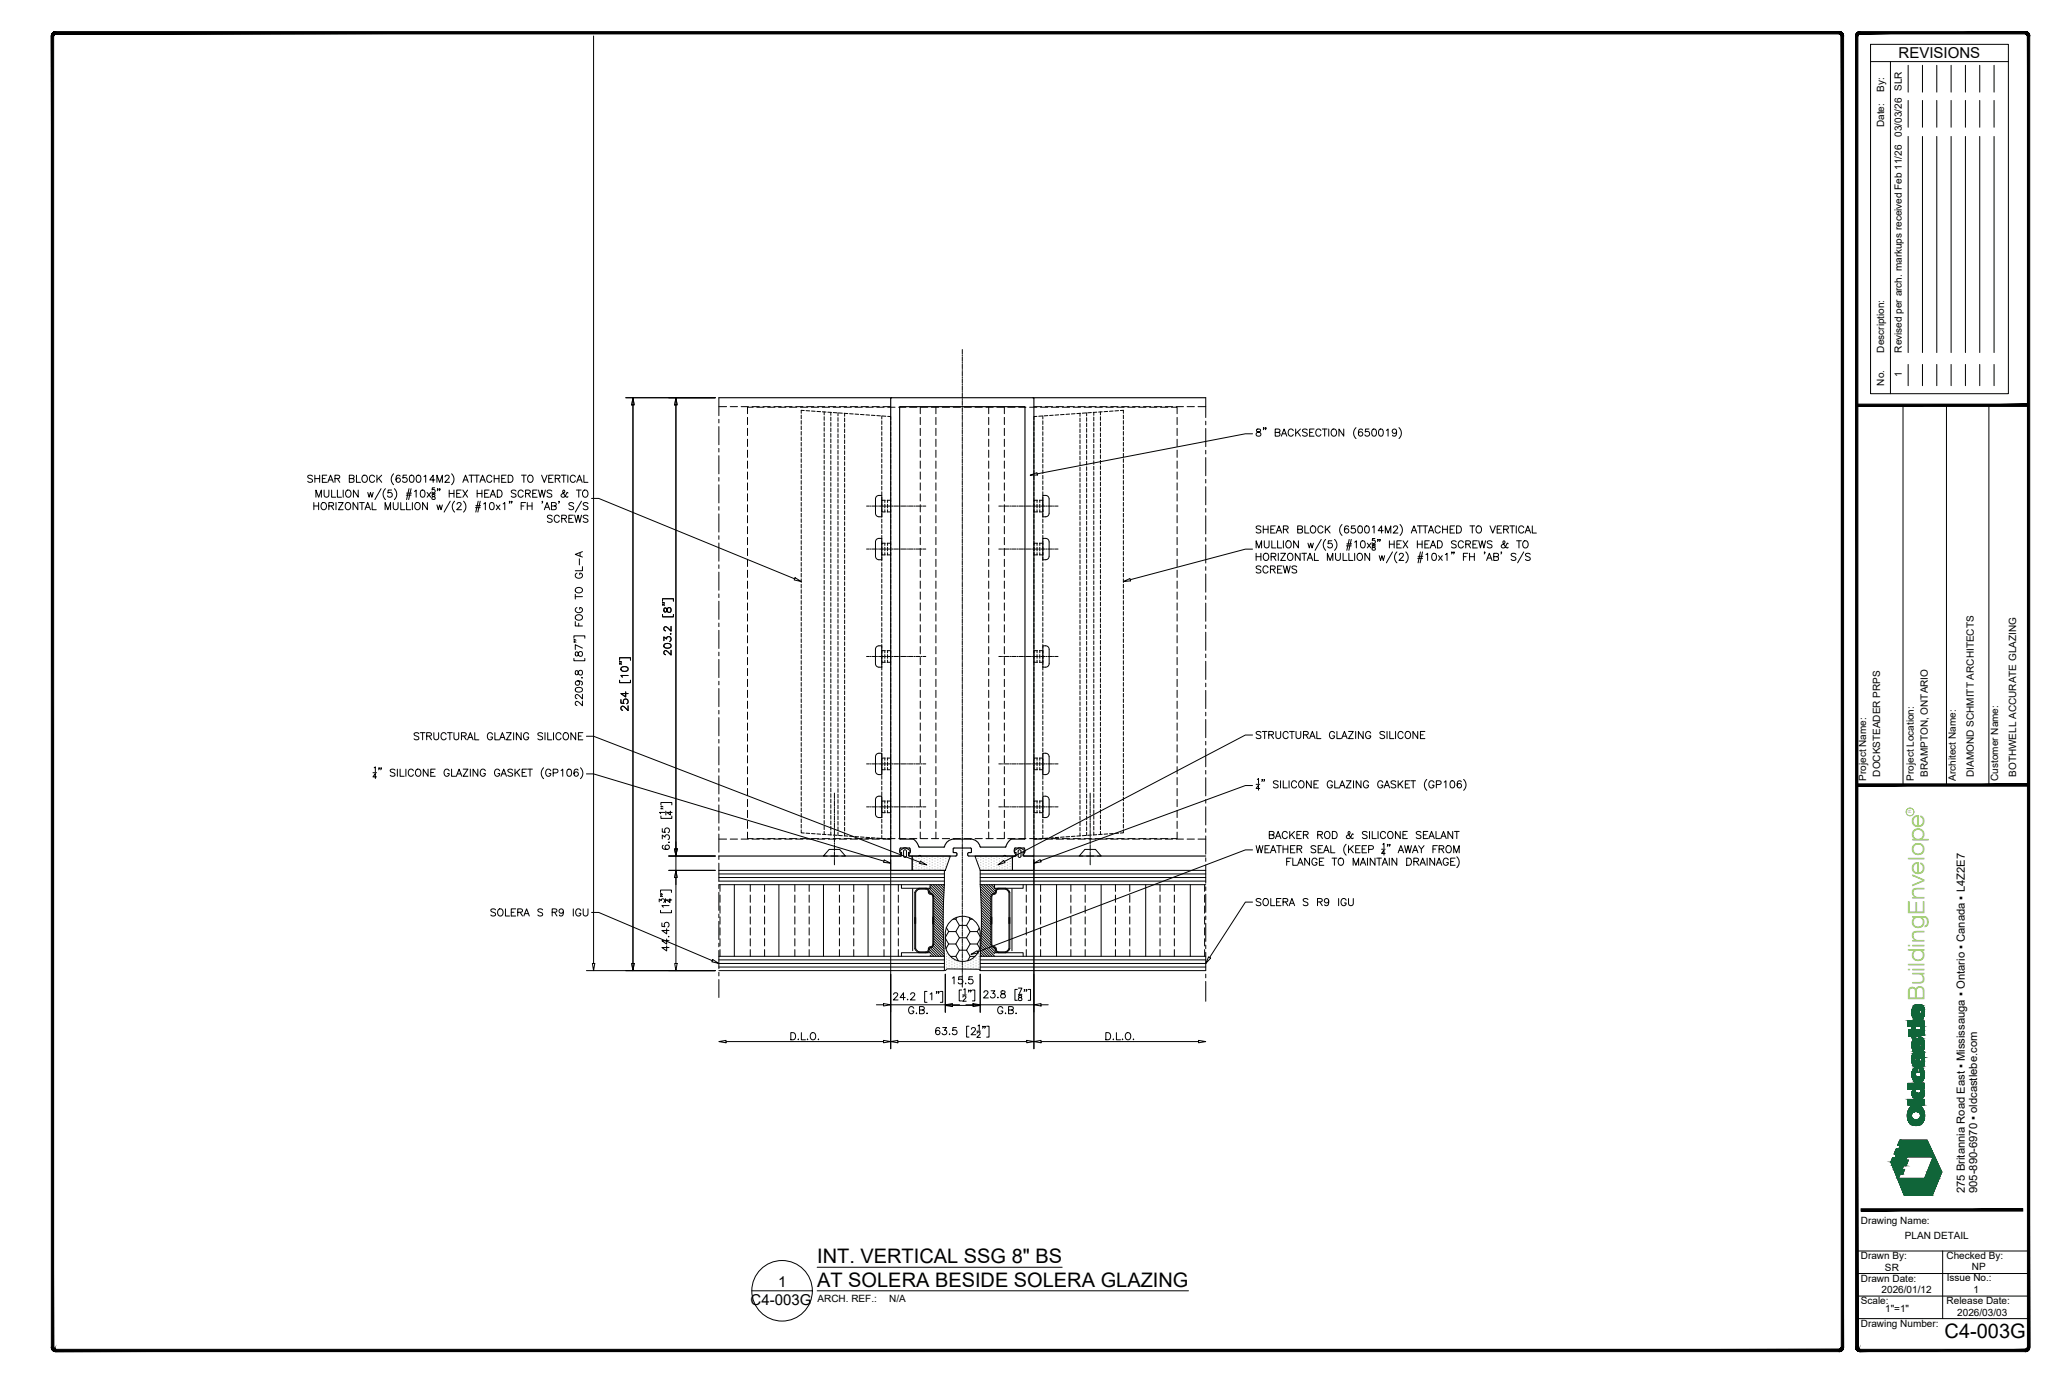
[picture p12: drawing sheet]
<svg xmlns="http://www.w3.org/2000/svg" width="914mm" height="610mm" viewBox="0 0 914 610" stroke-linecap="round" stroke-linejoin="round" font-family="sans-serif">
<defs><g id="words">
<text font-size="10" fill="#88c346" x="853.4" y="443.9" transform="rotate(-90 853.4 443.9)">BuildingEnvelope</text>
<g font-size="8.9">
<text x="362.4" y="560">INT. VERTICAL SSG 8&quot; BS</text>
<text x="362.4" y="570.4">AT SOLERA BESIDE SOLERA GLAZING</text>
<text x="862.3" y="593.1">C4-003G</text>
</g>
<g font-size="6.7">
<text x="841.9" y="25.9">REVISIONS</text>
<text x="345.1" y="570.6">1</text>
<text x="332.9" y="578.5">C4-003G</text>
</g>
<g font-size="5">
<text x="871.3" y="529" transform="rotate(-90 871.3 529)">275 Britannia Road East ▪ Mississauga ▪ Ontario ▪ Canada ▪ L4Z2E7</text>
<text x="876.8" y="529" transform="rotate(-90 876.8 529)">905-890-6970 ▪ oldcastlebe.com</text>
</g>
<g font-size="4.4">
<text x="835.5" y="40.9" transform="rotate(-90 835.5 40.9)">By:</text>
<text x="835.5" y="56.4" transform="rotate(-90 835.5 56.4)">Date:</text>
<text x="843.3" y="60.6" transform="rotate(-90 843.3 60.6)">03/03/26 SLR</text>
<text x="835.5" y="156.3" transform="rotate(-90 835.5 156.3)">Description:</text>
<text x="843.3" y="156.3" transform="rotate(-90 843.3 156.3)">Revised per arch. markups received Feb 11/26</text>
<text x="843.3" y="167.1" transform="rotate(-90 843.3 167.1)">1</text>
<text x="835.5" y="171" transform="rotate(-90 835.5 171)">No.</text>
<text x="827.5" y="346.2" transform="rotate(-90 827.5 346.2)">Project Name:</text>
<text x="833.7" y="344.3" transform="rotate(-90 833.7 344.3)">DOCKSTEADER PRPS</text>
<text x="848.7" y="346.2" transform="rotate(-90 848.7 346.2)">Project Location:</text>
<text x="854.8" y="344.4" transform="rotate(-90 854.8 344.4)">BRAMPTON, ONTARIO</text>
<text x="867.3" y="346.2" transform="rotate(-90 867.3 346.2)">Architect Name:</text>
<text x="875.3" y="344.4" transform="rotate(-90 875.3 344.4)">DIAMOND SCHMITT ARCHITECTS</text>
<text x="886.1" y="346.2" transform="rotate(-90 886.1 346.2)">Customer Name:</text>
<text x="894.1" y="344.4" transform="rotate(-90 894.1 344.4)">BOTHWELL ACCURATE GLAZING</text>
<text x="825.2" y="542.4">Drawing Name:</text>
<text x="844.7" y="549.2">PLAN DETAIL</text>
<text x="825.2" y="558.3">Drawn By:</text>
<text x="835.9" y="563.4">SR</text>
<text x="863.2" y="558.4">Checked By:</text>
<text x="874.5" y="563">NP</text>
<text x="825.2" y="568.2">Drawn Date:</text>
<text x="863.3" y="568.1">Issue No.:</text>
<text x="834.4" y="573.3">2026/01/12</text>
<text x="875.2" y="573.1">1</text>
<text x="362.5" y="577.3">ARCH. REF.:</text>
<text x="394.3" y="577.3">N/A</text>
<text x="825.2" y="578.1">Scale:</text>
<text x="836" y="581.5">1&quot;=1&quot;</text>
<text x="863.2" y="578.2">Release Date:</text>
<text x="868" y="583.3">2026/03/03</text>
<text x="825.2" y="588.5">Drawing Number:</text>
</g>
<text font-size="2.1" fill="#88c346" x="847.7" y="360.6" transform="rotate(-90 847.7 360.6)">R</text>
</g></defs>
<!-- layer: _OBE_hidden -->
<g fill="none" stroke="#000" stroke-width=".44">
<path d="M318.8 176.3v8M534.7 176.3v8.8M318.8 185.9v1.6M318.8 189.1v8.1M318.8 198.8v1.6M318.8 180.3h3.4M323.8 180.3h3.2M328.7 180.3h3.2M331.5 185v3.3M331.5 189.9v3.2M331.5 194.7v3.2M331.5 199.6v3.2"/>
<path d="M333.5 180.3h3.2M334 180.5h-2.5v2.9M335.6 180.5h3.2M338.3 180.3h3.3M340.4 180.5h3.3M343.2 180.3h3.2M345.3 180.5h3.2M348 180.3h3.2M350.1 180.5h3.3M352.9 180.3h3.2M355 180.5h3.2M355.3 184v1.7"/>
<path d="M355.3 186.5v1.6M355.3 188.9v1.6M355.3 191.3v1.6M355.3 193.7v1.6M355.3 196.1v1.6M355.3 198.6v1.6M356.6 182l-1.3-.1v1.3M357.4 182.1l1.7 .1M357.7 180.3h3.2M359.8 180.5h3.2M359.9 182.2l1.6 .1M362.3 182.4l1.6 .1"/>
<path d="M362.5 180.3h3.3M364.6 180.5h3.3M364.7 182.6l1.6 .1M365.5 182.6v1.3M365.5 184.7v1.6M365.5 187.2v1.6M365.5 189.6v1.6M365.5 192v1.6M365.5 194.4v1.6M365.5 196.8v1.6M365.5 199.3v1.6M367.1 182.7l1.6 .2"/>
<path d="M367.4 180.3h3.2M368.4 182.8v1.3M368.4 184.9v1.7M368.4 187.4v1.6M368.4 189.8v1.6M368.4 192.2v1.6M368.4 194.6v1.6M368.4 197v1.6M368.4 199.5v1.6M369.5 180.5h3.2M369.5 182.9l1.6 .1M371.6 183v1.4"/>
<path d="M371.6 185.2v1.6M371.6 187.6v1.6M371.6 190v1.6M371.6 192.4v1.6M371.6 194.8v1.7M371.6 197.3v1.6M371.6 199.7v1.6M371.9 183.1l1.6 .1M372.2 180.3h3.2M374.3 180.5h3.2M374.3 183.2l1.7 .2M374.5 183.2v1.4"/>
<path d="M374.5 185.4v1.6M374.5 187.8v1.6M374.5 190.2v1.6M374.5 192.6v1.6M374.5 195v1.7M374.5 197.5v1.6M374.5 199.9v1.6M376.8 183.4l1.6 .1M377 180.3h3.3M379.2 180.5h3.2M379.2 183.6l1.6 .1M381.6 183.8l1.6 .1"/>
<path d="M381.9 180.3h3.2M384 183.9l1.6 .1M384 180.5h3.2M386.4 184.1l1.6 .1M386.7 180.3h3.2M388.8 184.3l1.6 .1M388.8 180.5h3.3M391 184.4v1.4M391 186.6v1.6M391 189v1.6M391 191.4v1.6M391 193.8v1.6"/>
<path d="M391 196.2v1.7M391 198.7v1.6M391.2 184.4l1.6 .1M391.6 180.3h3.4M393.7 184.6l1.3 .1v1.3M393.7 180.5h3.2M395 186.8v1.6M395 189.2v1.6M395 191.7v1.6M395 194.1v1.6M395 196.5v1.6M395 198.9v1.6"/>
<path d="M398.5 180.5h3.2M403.4 180.5h3.2M408.1 180.5v2.9M408.1 185v3.3M408.1 189.9v3.2M408.1 194.7v3.2M408.1 199.6v3.2M408.2 180.5h3.2M413 180.5h3.3M415 180.5v2.9M415 185v3.3M415 189.9v3.2"/>
<path d="M415 194.7v3.2M415 199.6v3.2M417.9 180.5h3.2M422.7 180.5h3.2M427.5 180.5h3.3M432.4 180.5h3.2M437.2 180.5h3.2M438.4 180.5v2.9M438.4 185v3.3M438.4 189.9v3.2M438.4 194.7v3.2M438.4 199.6v3.2"/>
<path d="M442.1 180.5h3.2l.1 2.9M445.4 185v3.3M445.4 189.9v3.2M445.4 194.7v3.2M445.4 199.6v3.2M446.9 180.5h3.2M451.7 180.5h3.3M456.6 180.5h3.2M458.5 180.3h3.4M458.5 186.8v1.6M458.5 189.2v1.6M458.5 191.7v1.6"/>
<path d="M458.5 194.1v1.6M458.5 196.5v1.6M458.5 198.9v1.6M459.8 184.6l-1.3 .1v1.3M461.4 180.5h3.2M462.2 184.4l-1.6 .1M462.4 184.4v1.4M462.4 186.6v1.6M462.4 189v1.6M462.4 191.4v1.6M462.4 193.8v1.6M462.4 196.2v1.7"/>
<path d="M462.4 198.7v1.6M463.5 180.3h3.3M464.7 184.3l-1.7 .1M466.3 180.5h3.2M467.1 184.1l-1.6 .1M468.4 180.3h3.2M469.5 183.9l-1.6 .1M471.1 180.5h3.2M471.9 183.8l-1.6 .1M473.2 180.3h3.2M474.3 183.6l-1.6 .1M475.9 180.5h3.3"/>
<path d="M476.7 183.4l-1.6 .1M478 180.3h3.3M478.9 183.2v1.4M478.9 185.4v1.6M478.9 187.8v1.6M478.9 190.2v1.6M478.9 192.6v1.6M478.9 195v1.7M478.9 197.5v1.6M478.9 199.9v1.6M479.1 183.2l-1.6 .2M480.8 180.5h3.2"/>
<path d="M481.5 183.1l-1.6 .1M481.9 183v1.4M481.9 185.2v1.6M481.9 187.6v1.6M481.9 190v1.6M481.9 192.4v1.6M481.9 194.8v1.7M481.9 197.3v1.6M481.9 199.7v1.6M482.9 180.3h3.2M484 182.9l-1.6 .1M485 182.8v1.3"/>
<path d="M485 184.9v1.7M485 187.4v1.6M485 189.8v1.6M485 192.2v1.6M485 194.6v1.6M485 197v1.6M485 199.5v1.6M485.6 180.5h3.2M486.4 182.7l-1.6 .2M487.7 180.3h3.2M488 182.6v1.3M488 184.7v1.6"/>
<path d="M488 187.2v1.6M488 189.6v1.6M488 192v1.6M488 194.4v1.6M488 196.8v1.6M488 199.3v1.6M488.8 182.6l-1.6 .1M490.4 180.5h3.3M491.2 182.4l-1.6 .1M492.6 180.3h3.2M493.6 182.2l-1.6 .1M495.3 180.5h3.2"/>
<path d="M496 182.1l-1.6 .1M496.8 182l1.4-.1v1.3M497.4 180.3h3.2M498.2 184v1.7M498.2 186.5v1.6M498.2 188.9v1.6M498.2 191.3v1.6M498.2 193.7v1.6M498.2 196.1v1.6M498.2 198.6v1.6M500.1 180.5h3.3M502.2 180.3h3.3"/>
<path d="M505 180.5h3.2M507.1 180.3h3.2M509.8 180.5h3.2M511.9 180.3h3.2M514.6 180.5h3.3M516.8 180.3h3.2M519.5 180.5h2.5v2.9M521.6 180.3h3.2M522 185v3.3M522 189.9v3.2M522 194.7v3.2M522 199.6v3.2"/>
<path d="M526.4 180.3h3.3M531.3 180.3h3.4M534.7 186.7v1.6M534.7 190v8M534.7 199.6v1.7M318.8 202v8.1M318.8 211.7v1.6M318.8 214.9v8.1M331.5 204.4v3.2M331.5 209.2v3.3M331.5 214.1v3.2M331.5 218.9v3.2"/>
<path d="M355.3 201v1.6M355.3 203.4v1.6M355.3 205.8v1.6M355.3 208.2v1.6M355.3 210.7v1.6M355.3 213.1v1.6M355.3 215.5v1.6M355.3 217.9v1.6M365.5 201.7v1.6M365.5 204.1v1.6M365.5 206.5v1.6M365.5 208.9v1.6"/>
<path d="M365.5 211.3v1.7M365.5 213.8v1.6M365.5 216.2v1.6M365.5 218.6v1.6M368.4 201.9v1.6M368.4 204.3v1.6M368.4 206.7v1.6M368.4 209.1v1.6M368.4 211.6v1.6M368.4 214v1.6M368.4 216.4v1.6M368.4 218.8v1.6"/>
<path d="M371.6 202.1v1.6M371.6 204.5v1.6M371.6 206.9v1.6M371.6 209.4v1.6M371.6 211.8v1.6M371.6 214.2v1.6M371.6 216.6v1.6M371.6 219v1.6M374.5 202.3v1.6M374.5 204.7v1.6M374.5 207.1v1.7M374.5 209.6v1.6"/>
<path d="M374.5 212v1.6M374.5 214.4v1.6M374.5 216.8v1.6M374.5 219.2v1.7M391 201.1v1.6M391 203.5v1.6M391 205.9v1.6M391 208.3v1.7M391 210.8v1.6M391 213.2v1.6M391 215.6v1.6M391 218v1.6"/>
<path d="M395 201.3v1.6M395 203.8v1.6M395 206.2v1.6M395 208.6v1.6M395 211v1.6M395 213.4v1.6M395 215.8v1.7M395 218.3v1.6M408.1 204.4v3.2M408.1 209.2v3.3M408.1 214.1v3.2M408.1 218.9v3.2"/>
<path d="M415 204.4v3.2M415 209.2v3.3M415 214.1v3.2M415 218.9v3.2M438.4 204.4v3.2M438.4 209.2v3.3M438.4 214.1v3.2M438.4 218.9v3.2M445.4 204.4v3.2M445.4 209.2v3.3M445.4 214.1v3.2M445.4 218.9v3.2"/>
<path d="M458.5 201.3v1.6M458.5 203.8v1.6M458.5 206.2v1.6M458.5 208.6v1.6M458.5 211v1.6M458.5 213.4v1.6M458.5 215.8v1.7M458.5 218.3v1.6M462.4 201.1v1.6M462.4 203.5v1.6M462.4 205.9v1.6M462.4 208.3v1.7"/>
<path d="M462.4 210.8v1.6M462.4 213.2v1.6M462.4 215.6v1.6M462.4 218v1.6M478.9 202.3v1.6M478.9 204.7v1.6M478.9 207.1v1.7M478.9 209.6v1.6M478.9 212v1.6M478.9 214.4v1.6M478.9 216.8v1.6M478.9 219.2v1.7"/>
<path d="M481.9 202.1v1.6M481.9 204.5v1.6M481.9 206.9v1.6M481.9 209.4v1.6M481.9 211.8v1.6M481.9 214.2v1.6M481.9 216.6v1.6M481.9 219v1.6M485 201.9v1.6M485 204.3v1.6M485 206.7v1.6M485 209.1v1.6"/>
<path d="M485 211.6v1.6M485 214v1.6M485 216.4v1.6M485 218.8v1.6M488 201.7v1.6M488 204.1v1.6M488 206.5v1.6M488 208.9v1.6M488 211.3v1.7M488 213.8v1.6M488 216.2v1.6M488 218.6v1.6"/>
<path d="M498.2 201v1.6M498.2 203.4v1.6M498.2 205.8v1.6M498.2 208.2v1.6M498.2 210.7v1.6M498.2 213.1v1.6M498.2 215.5v1.6M498.2 217.9v1.6M522 204.4v3.2M522 209.2v3.3M522 214.1v3.2M522 218.9v3.2"/>
<path d="M534.7 202.9v8M534.7 212.5v1.7M534.7 215.8v8M318.8 224.6v1.6M318.8 227.8v8.1M318.8 237.5v1.6M331.5 223.8v3.2M331.5 228.6v3.2M331.5 233.4v3.3M331.5 238.3v3.2M355.3 220.3v1.6M355.3 222.8v1.6"/>
<path d="M355.3 225.2v1.6M355.3 227.6v1.6M355.3 230v1.6M355.3 232.4v1.6M355.3 234.8v1.7M355.3 237.3v1.6M355.3 239.7v1.6M365.5 221v1.6M365.5 223.4v1.7M365.5 225.9v1.6M365.5 228.3v1.6M365.5 230.7v1.6"/>
<path d="M365.5 233.1v1.6M365.5 235.5v1.7M365.5 238v1.6M368.4 221.2v1.6M368.4 223.7v1.6M368.4 226.1v1.6M368.4 228.5v1.6M368.4 230.9v1.6M368.4 233.3v1.6M368.4 235.7v1.7M368.4 238.2v1.6M371.6 221.5v1.6"/>
<path d="M371.6 223.9v1.6M371.6 226.3v1.6M371.6 228.7v1.6M371.6 231.1v1.6M371.6 233.5v1.7M371.6 236v1.6M371.6 238.4v1.6M374.5 221.7v1.6M374.5 224.1v1.6M374.5 226.5v1.6M374.5 228.9v1.6M374.5 231.3v1.6"/>
<path d="M374.5 233.8v1.6M374.5 236.2v1.6M374.5 238.6v1.6M391 226v1h1.6M391 220.4v1.6M391 222.9v4M391 227.7v1.6M391 230.1v1.6M391 232.5v1.6M391 235v1.6M391 237.4v1.6M391 239.8v1.6"/>
<path d="M392.4 221.8v1M392.4 223.6v1.6M392.4 226v1M392.6 221.8h-1.6v1M393.4 221.8h1.5v1M393.6 221.8v1M393.6 223.6v1.6M393.6 226v1M394.9 223.6v1.6M394.9 226v1h-1.5M395 220.7v1.6M395 223.1v1.6"/>
<path d="M395 225.5v1.6M395 227.9v1.7M395 230.4v1.6M395 232.8v1.6M395 235.2v1.6M395 237.6v1.6M408.1 223.8v3.2M408.1 228.6v3.2M408.1 233.4v3.3M408.1 238.3v3.2M415 223.8v3.2M415 228.6v3.2"/>
<path d="M415 233.4v3.3M415 238.3v3.2M438.4 223.8v3.2M438.4 228.6v3.2M438.4 233.4v3.3M438.4 238.3v3.2M445.4 223.8v3.2M445.4 228.6v3.2M445.4 233.4v3.3M445.4 238.3v3.2M458.5 220.7v1.6M458.5 223.1v2.1"/>
<path d="M458.5 225.5v1.6M458.5 227.9v1.7M458.5 230.4v1.6M458.5 232.8v1.6M458.5 235.2v1.6M458.5 237.6v1.6M458.5 226.9h1.6M459.9 221.8v1M459.9 223.6v1.6M459.9 226v.9M460.1 221.8h-1.6v1M460.9 221.8h1.5v1"/>
<path d="M461.1 221.8v1M461.1 223.6v1.6M461.1 226v.9M462.4 226v.9h-1.5M462.4 220.4v1.6M462.4 222.9v4M462.4 227.7v1.6M462.4 230.1v1.6M462.4 232.5v1.6M462.4 235v1.6M462.4 237.4v1.6M462.4 239.8v1.6"/>
<path d="M478.9 221.7v1.6M478.9 224.1v1.6M478.9 226.5v1.6M478.9 228.9v1.6M478.9 231.3v1.6M478.9 233.8v1.6M478.9 236.2v1.6M478.9 238.6v1.6M481.9 221.5v1.6M481.9 223.9v1.6M481.9 226.3v1.6M481.9 228.7v1.6"/>
<path d="M481.9 231.1v1.6M481.9 233.5v1.7M481.9 236v1.6M481.9 238.4v1.6M485 221.2v1.6M485 223.7v1.6M485 226.1v1.6M485 228.5v1.6M485 230.9v1.6M485 233.3v1.6M485 235.7v1.7M485 238.2v1.6"/>
<path d="M488 221v1.6M488 223.4v1.7M488 225.9v1.6M488 228.3v1.6M488 230.7v1.6M488 233.1v1.6M488 235.5v1.7M488 238v1.6M498.2 220.3v1.6M498.2 222.8v1.6M498.2 225.2v1.6M498.2 227.6v1.6"/>
<path d="M498.2 230v1.6M498.2 232.4v1.6M498.2 234.8v1.7M498.2 237.3v1.6M498.2 239.7v1.6M522 223.8v3.2M522 228.6v3.2M522 233.4v3.3M522 238.3v3.2M534.7 225.4v1.7M534.7 228.7v8M534.7 238.3v1.7"/>
<path d="M318.8 240.7v8.1M318.8 250.4v1.6M318.8 253.6v8.1M331.5 243.1v3.2M331.5 247.9v3.3M331.5 252.8v3.2M331.5 257.6v3.2M355.3 242.1v1.6M355.3 244.5v1.6M355.3 246.9v1.7M355.3 249.4v1.6M355.3 251.8v1.6"/>
<path d="M355.3 254.2v1.6M355.3 256.6v1.6M355.3 259v1.7M365.5 240.4v1.6M365.5 242.8v1.6M365.5 245.2v1.6M365.5 247.6v1.6M365.5 250.1v1.6M365.5 252.5v1.6M365.5 254.9v1.6M365.5 257.3v1.6M365.5 259.7v1.6"/>
<path d="M368.4 240.6v1.6M368.4 243v1.6M368.4 245.4v1.6M368.4 247.8v1.7M368.4 250.3v1.6M368.4 252.7v1.6M368.4 255.1v1.6M368.4 257.5v1.6M368.4 259.9v1.7M371.6 240.8v1.6M371.6 243.2v1.6M371.6 245.6v1.7"/>
<path d="M371.6 248.1v1.6M371.6 250.5v1.6M371.6 252.9v1.6M371.6 255.3v1.6M371.6 257.7v1.7M374.5 241v1.6M374.5 243.4v1.6M374.5 245.9v1.6M374.5 248.3v1.6M374.5 250.7v1.6M374.5 253.1v1.6M374.5 255.5v1.6"/>
<path d="M374.5 257.9v1.7M391 245v1h1.6M391 242.2v2M391 244.6v1.6M391 247v1.7M391 249.5v1.6M391 251.9v1.6M391 254.3v1.6M391 256.7v1.6M391 259.1v1.7M392.4 240.8v1M392.4 242.6v1.6"/>
<path d="M392.4 245v1M392.6 240.8h-1.6v1M393.4 240.8h1.5v1M393.6 240.8v1M393.6 242.6v1.6M393.6 245v1M394.9 242.6v1.6M394.9 245v1h-1.5M395 240v1.7M395 242.5v1.6M395 244.9v1.6M395 247.3v1.6"/>
<path d="M395 249.7v1.6M395 252.1v1.7M395 254.6v1.6M395 257v1.6M395 259.4v1.6M408.1 243.1v3.2M408.1 247.9v3.3M408.1 252.8v3.2M408.1 257.6v3.2M415 243.1v3.2M415 247.9v3.3M415 252.8v3.2"/>
<path d="M415 257.6v3.2M438.4 243.1v3.2M438.4 247.9v3.3M438.4 252.8v3.2M438.4 257.6v3.2M445.4 243.1v3.2M445.4 247.9v3.3M445.4 252.8v3.2M445.4 257.6v3.2M458.5 240v1.7M458.5 242.5v1.7M458.5 244.9v1.6"/>
<path d="M458.5 247.3v1.6M458.5 249.7v1.6M458.5 252.1v1.7M458.5 254.6v1.6M458.5 257v1.6M458.5 259.4v1.6M458.5 246h1.6M459.9 240.8v1M459.9 242.6v1.6M459.9 245v1M460.1 240.8h-1.6v1M460.9 240.8h1.5v1"/>
<path d="M461.1 240.8v1M461.1 242.6v1.6M461.1 245v1M462.4 242.2v2M462.4 244.6v1.6M462.4 247v1.7M462.4 249.5v1.6M462.4 251.9v1.6M462.4 254.3v1.6M462.4 256.7v1.6M462.4 259.1v1.7M462.4 245v1h-1.5"/>
<path d="M478.9 241v1.6M478.9 243.4v1.6M478.9 245.9v1.6M478.9 248.3v1.6M478.9 250.7v1.6M478.9 253.1v1.6M478.9 255.5v1.6M478.9 257.9v1.7M481.9 240.8v1.6M481.9 243.2v1.6M481.9 245.6v1.7M481.9 248.1v1.6"/>
<path d="M481.9 250.5v1.6M481.9 252.9v1.6M481.9 255.3v1.6M481.9 257.7v1.7M485 240.6v1.6M485 243v1.6M485 245.4v1.6M485 247.8v1.7M485 250.3v1.6M485 252.7v1.6M485 255.1v1.6M485 257.5v1.6"/>
<path d="M485 259.9v1.7M488 240.4v1.6M488 242.8v1.6M488 245.2v1.6M488 247.6v1.6M488 250.1v1.6M488 252.5v1.6M488 254.9v1.6M488 257.3v1.6M488 259.7v1.6M498.2 242.1v1.6M498.2 244.5v1.6"/>
<path d="M498.2 246.9v1.7M498.2 249.4v1.6M498.2 251.8v1.6M498.2 254.2v1.6M498.2 256.6v1.6M498.2 259v1.7M522 243.1v3.2M522 247.9v3.3M522 252.8v3.2M522 257.6v3.2M534.7 241.6v8M534.7 251.2v1.7"/>
<path d="M534.7 254.5v8M318.8 263.3v1.6M318.8 266.5v8.1M318.8 276.2v1.6M318.8 279.4v8.1M331.5 262.5v3.2M331.5 267.3v3.2M331.5 272.1v3.3M331.5 277v3.2M355.3 261.5v1.6M355.3 263.9v1.6M355.3 266.3v1.6"/>
<path d="M355.3 268.7v1.6M355.3 271.1v1.7M355.3 273.6v1.6M355.3 276v1.6M355.3 278.4v1.6M365.5 262.2v1.6M365.5 264.6v1.6M365.5 267v1.6M365.5 269.4v1.6M365.5 271.8v1.6M365.5 274.3v1.6M365.5 276.7v1.6"/>
<path d="M365.5 279.1v1.6M368.4 262.4v1.6M368.4 264.8v1.6M368.4 267.2v1.6M368.4 269.6v1.6M368.4 272v1.6M368.4 274.5v1.6M368.4 276.9v1.6M368.4 279.3v1.6M371.6 260.2v1.6M371.6 262.6v1.6M371.6 265v1.6"/>
<path d="M371.6 267.4v1.6M371.6 269.8v1.7M371.6 272.3v1.6M371.6 274.7v1.6M371.6 277.1v1.6M371.6 279.5v1.6M374.5 260.4v1.6M374.5 262.8v1.6M374.5 265.2v1.6M374.5 267.6v1.6M374.5 270v1.7M374.5 272.5v1.6"/>
<path d="M374.5 274.9v1.6M374.5 277.3v1.6M374.5 279.7v1.6M391 261.6v1.6M391 264v1.6M391 266.4v1.6M391 268.8v1.6M391 271.2v1.7M391 273.7v1.6M391 276.1v1.6M391 278.5v1.6M395 261.8v1.6"/>
<path d="M395 264.2v1.6M395 266.7v1.6M395 269.1v1.6M395 271.5v1.6M395 273.9v1.6M395 276.3v1.6M395 278.7v1.7M408.1 262.5v3.2M408.1 267.3v3.2M408.1 272.1v3.3M408.1 277v3.2M415 262.5v3.2"/>
<path d="M415 267.3v3.2M415 272.1v3.3M415 277v3.2M438.4 262.5v3.2M438.4 267.3v3.2M438.4 272.1v3.3M438.4 277v3.2M445.4 262.5v3.2M445.4 267.3v3.2M445.4 272.1v3.3M445.4 277v3.2M458.5 261.8v1.6"/>
<path d="M458.5 264.2v1.6M458.5 266.7v1.6M458.5 269.1v1.6M458.5 271.5v1.6M458.5 273.9v1.6M458.5 276.3v1.6M458.5 278.7v1.7M462.4 261.6v1.6M462.4 264v1.6M462.4 266.4v1.6M462.4 268.8v1.6M462.4 271.2v1.7"/>
<path d="M462.4 273.7v1.6M462.4 276.1v1.6M462.4 278.5v1.6M478.9 260.4v1.6M478.9 262.8v1.6M478.9 265.2v1.6M478.9 267.6v1.6M478.9 270v1.7M478.9 272.5v1.6M478.9 274.9v1.6M478.9 277.3v1.6M478.9 279.7v1.6"/>
<path d="M481.9 260.2v1.6M481.9 262.6v1.6M481.9 265v1.6M481.9 267.4v1.6M481.9 269.8v1.7M481.9 272.3v1.6M481.9 274.7v1.6M481.9 277.1v1.6M481.9 279.5v1.6M485 262.4v1.6M485 264.8v1.6M485 267.2v1.6"/>
<path d="M485 269.6v1.6M485 272v1.6M485 274.5v1.6M485 276.9v1.6M485 279.3v1.6M488 262.2v1.6M488 264.6v1.6M488 267v1.6M488 269.4v1.6M488 271.8v1.6M488 274.3v1.6M488 276.7v1.6"/>
<path d="M488 279.1v1.6M498.2 261.5v1.6M498.2 263.9v1.6M498.2 266.3v1.6M498.2 268.7v1.6M498.2 271.1v1.7M498.2 273.6v1.6M498.2 276v1.6M498.2 278.4v1.6M522 262.5v3.2M522 267.3v3.2M522 272.1v3.3"/>
<path d="M522 277v3.2M534.7 264.2v1.6M534.7 267.4v8M534.7 277.1v1.6M318.8 289.1v1.6M318.8 292.3v8.1M331.5 281.8v3.2M331.5 286.7v3.2M331.5 291.5v3.2M331.5 296.3v3.3M355.3 280.8v1.6M355.3 283.2v1.7"/>
<path d="M355.3 285.7v1.6M355.3 288.1v1.6M355.3 290.5v1.6M355.3 292.9v1.6M355.3 295.3v1.6M355.3 297.8v1.6M365.5 281.5v1.6M365.5 283.9v1.6M365.5 286.3v1.7M365.5 288.8v1.6M365.5 291.2v1.6M365.5 293.6v1.6"/>
<path d="M365.5 296v1.6M365.5 298.4v1.7M368.4 281.7v1.6M368.4 284.1v1.6M368.4 286.6v1.6M368.4 289v1.6M368.4 291.4v1.6M368.4 293.8v1.6M368.4 296.2v1.6M368.4 298.7v1.6M371.6 281.9v1.6M371.6 284.4v1.6"/>
<path d="M371.6 286.8v1.6M371.6 289.2v1.6M371.6 291.6v1.6M371.6 294v1.6M371.6 296.5v1.6M371.6 298.9v1.6M374.5 282.1v1.7M374.5 284.6v1.6M374.5 287v1.6M374.5 289.4v1.6M374.5 291.8v1.6M374.5 294.2v1.7"/>
<path d="M374.5 296.7v1.6M374.5 299.1v1.6M391 292.7v.9h1.6M391 290.2v2M391 280.9v1.6M391 283.3v1.7M391 285.8v1.6M391 288.2v1.6M391 293v1.6M391 295.4v1.6M391 297.9v1.6M392.4 288.5v.9"/>
<path d="M392.4 290.2v1.7M392.4 292.7v.9M392.6 288.5h-1.6v.9M393.4 288.5h1.5v.9M393.6 288.5v.9M393.6 290.2v1.7M393.6 292.7v.9M394.9 290.2v1.7M394.9 292.7v.9h-1.5M395 281.2v1.6M395 283.6v1.6M395 286v1.6"/>
<path d="M395 288.4v1.6M395 290.8v1.7M395 293.3v1.6M395 295.7v1.6M395 298.1v1.6M408.1 281.8v3.2M408.1 286.7v3.2M408.1 291.5v3.2M408.1 296.3v3.3M415 281.8v3.2M415 286.7v3.2M415 291.5v3.2"/>
<path d="M415 296.3v3.3M438.4 281.8v3.2M438.4 286.7v3.2M438.4 291.5v3.2M438.4 296.3v3.3M445.4 281.8v3.2M445.4 286.7v3.2M445.4 291.5v3.2M445.4 296.3v3.3M458.5 281.2v1.6M458.5 283.6v1.6M458.5 286v1.6"/>
<path d="M458.5 288.4v1.6M458.5 295.7v1.6M458.5 298.1v1.6M458.5 290.2v2.3M458.5 292.7v2.2M458.5 293.6h1.6M459.9 288.5v.9M459.9 290.2v1.7M459.9 292.7v.9M460.1 288.5h-1.6v.9M460.9 288.5h1.5v.9M461.1 288.5v.9"/>
<path d="M461.1 290.2v1.7M461.1 292.7v.9M462.4 280.9v1.6M462.4 283.3v1.7M462.4 285.8v1.6M462.4 288.2v1.6M462.4 293v1.6M462.4 295.4v1.6M462.4 297.9v1.6M462.4 292.7v.9h-1.5M462.4 290.2v2M478.9 282.1v1.7"/>
<path d="M478.9 284.6v1.6M478.9 287v1.6M478.9 289.4v1.6M478.9 291.8v1.6M478.9 294.2v1.7M478.9 296.7v1.6M478.9 299.1v1.6M481.9 281.9v1.6M481.9 284.4v1.6M481.9 286.8v1.6M481.9 289.2v1.6M481.9 291.6v1.6"/>
<path d="M481.9 294v1.6M481.9 296.5v1.6M481.9 298.9v1.6M485 281.7v1.6M485 284.1v1.6M485 286.6v1.6M485 289v1.6M485 291.4v1.6M485 293.8v1.6M485 296.2v1.6M485 298.7v1.6M488 281.5v1.6"/>
<path d="M488 283.9v1.6M488 286.3v1.7M488 288.8v1.6M488 291.2v1.6M488 293.6v1.6M488 296v1.6M488 298.4v1.7M498.2 280.8v1.6M498.2 283.2v1.7M498.2 285.7v1.6M498.2 288.1v1.6M498.2 290.5v1.6"/>
<path d="M498.2 292.9v1.6M498.2 295.3v1.6M498.2 297.8v1.6M522 281.8v3.2M522 286.7v3.2M522 291.5v3.2M522 296.3v3.3M534.7 280.3v8M534.7 290v1.6M534.7 293.2v8M318.8 302v1.6M318.8 305.2v8.1"/>
<path d="M318.8 314.9v1.6M318.8 318.2v8M331.5 301.2v3.2M331.5 306v3.2M331.5 310.8v3.3M331.5 315.7v3.2M355.3 300.2v1.6M355.3 302.6v1.6M355.3 305v1.6M355.3 307.4v1.6M355.3 309.8v1.7M355.3 312.3v1.6"/>
<path d="M355.3 314.7v1.6M355.3 317.1v1.6M355.3 319.5v1.6M365.5 300.9v1.6M365.5 303.3v1.6M365.5 305.7v1.6M365.5 308.1v1.6M365.5 310.5v1.7M365.5 313v1.6M365.5 315.4v1.6M365.5 317.8v1.6M368.4 301.1v1.6"/>
<path d="M368.4 303.5v1.6M368.4 305.9v1.6M368.4 308.3v1.6M368.4 310.7v1.7M368.4 313.2v1.6M368.4 315.6v1.6M368.4 318v1.6M371.6 301.3v1.6M371.6 303.7v1.6M371.6 306.1v1.6M371.6 308.5v1.7M371.6 311v1.6"/>
<path d="M371.6 313.4v1.6M371.6 315.8v1.6M371.6 318.2v1.6M374.5 301.5v1.6M374.5 303.9v1.6M374.5 306.3v1.6M374.5 308.8v1.6M374.5 311.2v1.6M374.5 313.6v1.6M374.5 316v1.6M374.5 318.4v1.6M391 300.3v1.6"/>
<path d="M391 302.7v1.6M391 305.1v1.6M391 307.5v1.6M391 309.9v1.7M391 312.4v1.6M391 314.8v1.6M391 317.2v1.6M391 319.6v1.6M395 300.5v1.6M395 302.9v1.7M395 305.4v1.6M395 307.8v1.6"/>
<path d="M395 310.2v1.6M395 312.6v1.6M395 315v1.7M395 317.5v1.6M395 319.9v1.6M408.1 301.2v3.2M408.1 306v3.2M408.1 310.8v3.3M408.1 315.7v3.2M415 301.2v3.2M415 306v3.2M415 310.8v3.3"/>
<path d="M415 315.7v3.2M438.4 301.2v3.2M438.4 306v3.2M438.4 310.8v3.3M438.4 315.7v3.2M445.4 301.2v3.2M445.4 306v3.2M445.4 310.8v3.3M445.4 315.7v3.2M458.5 300.5v1.6M458.5 302.9v1.7M458.5 305.4v1.6"/>
<path d="M458.5 307.8v1.6M458.5 310.2v1.6M458.5 312.6v1.6M458.5 315v1.7M458.5 317.5v1.6M458.5 319.9v1.6M462.4 300.3v1.6M462.4 302.7v1.6M462.4 305.1v1.6M462.4 307.5v1.6M462.4 309.9v1.7M462.4 312.4v1.6"/>
<path d="M462.4 314.8v1.6M462.4 317.2v1.6M462.4 319.6v1.6M478.9 301.5v1.6M478.9 303.9v1.6M478.9 306.3v1.6M478.9 308.8v1.6M478.9 311.2v1.6M478.9 313.6v1.6M478.9 316v1.6M478.9 318.4v1.6M481.9 301.3v1.6"/>
<path d="M481.9 303.7v1.6M481.9 306.1v1.6M481.9 308.5v1.7M481.9 311v1.6M481.9 313.4v1.6M481.9 315.8v1.6M481.9 318.2v1.6M485 301.1v1.6M485 303.5v1.6M485 305.9v1.6M485 308.3v1.6M485 310.7v1.7"/>
<path d="M485 313.2v1.6M485 315.6v1.6M485 318v1.6M488 300.9v1.6M488 303.3v1.6M488 305.7v1.6M488 308.1v1.6M488 310.5v1.7M488 313v1.6M488 315.4v1.6M488 317.8v1.6M498.2 300.2v1.6"/>
<path d="M498.2 302.6v1.6M498.2 305v1.6M498.2 307.4v1.6M498.2 309.8v1.7M498.2 312.3v1.6M498.2 314.7v1.6M498.2 317.1v1.6M498.2 319.5v1.6M522 301.2v3.2M522 306v3.2M522 310.8v3.3M522 315.7v3.2"/>
<path d="M534.7 302.9v1.6M534.7 306.1v8.1M534.7 315.8v1.6M534.7 319v8.1M318.8 327.8v1.6M318.8 331.1v8M331.5 320.5v3.2M331.5 325.4v3.2M331.5 330.2v3.2M331.5 335v3.3M331.5 339.9v3.2M355.3 321.9v1.7"/>
<path d="M355.3 324.4v1.6M355.3 326.8v1.6M355.3 329.2v1.6M355.3 331.6v1.6M355.3 334v1.7M355.3 336.5v1.6M355.3 338.9v1.6M365.5 320.2v1.6M365.5 322.6v1.7M365.5 325.1v1.6M365.5 327.5v1.6M365.5 329.9v1.6"/>
<path d="M365.5 332.3v1.6M365.5 334.7v1.6M365.5 337.2v1.6M365.5 339.6v1.6M368.4 320.4v1.6M368.4 322.8v1.7M368.4 325.3v1.6M368.4 327.7v1.6M368.4 330.1v1.6M368.4 332.5v1.6M368.4 334.9v1.7M368.4 337.4v1.6"/>
<path d="M368.4 339.8v1.6M371.6 320.6v1.7M371.6 323.1v1.6M371.6 325.5v1.6M371.6 327.9v1.6M371.6 330.3v1.6M371.6 332.7v1.7M371.6 335.2v1.6M371.6 337.6v1.6M374.5 320.8v1.7M374.5 323.3v1.6M374.5 325.7v1.6"/>
<path d="M374.5 328.1v1.6M374.5 330.5v1.6M374.5 332.9v1.7M374.5 335.4v1.6M374.5 337.8v1.6M391 322v1.7M391 324.5v1.6M391 326.9v1.6M391 329.3v1.6M391 331.7v1.6M391 334.1v1.7M391 336.6v4"/>
<path d="M392.4 336.1v1M392.4 337.9v1.6M392.6 336.1h-1.6v1M393.4 336.1h1.5v1M393.6 336.1v1M393.6 337.9v1.6M394.9 337.9v1.6M395 322.3v1.6M395 324.7v1.6M395 327.1v1.7M395 329.6v1.6M395 332v1.6"/>
<path d="M395 334.4v1.6M395 336.8v1.6M395 339.2v1.6M408.1 320.5v3.2M408.1 325.4v3.2M408.1 330.2v3.2M408.1 335v3.3M408.1 339.9v3.2M415 320.5v3.2M415 325.4v3.2M415 330.2v3.2M415 335v3.3"/>
<path d="M415 339.9v3.2M438.4 320.5v3.2M438.4 325.4v3.2M438.4 330.2v3.2M438.4 335v3.3M438.4 339.9v3.2M445.4 320.5v3.2M445.4 325.4v3.2M445.4 330.2v3.2M445.4 335v3.3M445.4 339.9v3.2M458.5 322.3v1.6"/>
<path d="M458.5 324.7v1.6M458.5 327.1v1.7M458.5 329.6v1.6M458.5 332v1.6M458.5 334.4v1.6M458.5 336.8v4.4h1.6M459.9 336.1v1M459.9 337.9v1.6M460.1 336.1h-1.6v1M460.9 336.1h1.5v1M461.1 336.1v1M461.1 337.9v1.6"/>
<path d="M462.4 322v1.7M462.4 324.5v1.6M462.4 326.9v1.6M462.4 329.3v1.6M462.4 331.7v1.6M462.4 334.1v1.7M462.4 336.6v4M478.9 320.8v1.7M478.9 323.3v1.6M478.9 325.7v1.6M478.9 328.1v1.6M478.9 330.5v1.6"/>
<path d="M478.9 332.9v1.7M478.9 335.4v1.6M478.9 337.8v1.6M481.9 320.6v1.7M481.9 323.1v1.6M481.9 325.5v1.6M481.9 327.9v1.6M481.9 330.3v1.6M481.9 332.7v1.7M481.9 335.2v1.6M481.9 337.6v1.6M485 320.4v1.6"/>
<path d="M485 322.8v1.7M485 325.3v1.6M485 327.7v1.6M485 330.1v1.6M485 332.5v1.6M485 334.9v1.7M485 337.4v1.6M485 339.8v1.6M488 320.2v1.6M488 322.6v1.7M488 325.1v1.6M488 327.5v1.6"/>
<path d="M488 329.9v1.6M488 332.3v1.6M488 334.7v1.6M488 337.2v1.6M488 339.6v1.6M498.2 321.9v1.7M498.2 324.4v1.6M498.2 326.8v1.6M498.2 329.2v1.6M498.2 331.6v1.6M498.2 334v1.7M498.2 336.5v1.6"/>
<path d="M498.2 338.9v1.6M522 320.5v3.2M522 325.4v3.2M522 330.2v3.2M522 335v3.3M522 339.9v3.2M534.7 328.7v1.6M534.7 331.9v8.1M318.8 340.7v1.6M318.8 344v8M318.8 353.6v1.7M318.8 356.9v8"/>
<path d="M331.5 344.7v3.2M331.5 349.6v3.2M331.5 354.4v3.2M331.5 359.2v3.3M355.3 341.3v1.6M355.3 343.7v1.6M355.3 346.1v1.7M355.3 348.6v1.6M355.3 351v1.6M355.3 353.4v1.6M355.3 355.8v1.6M355.3 358.2v1.6"/>
<path d="M365.5 342v1.6M365.5 344.4v1.6M365.5 346.8v1.6M365.5 349.3v1.6M365.5 351.7v1.6M365.5 354.1v1.6M365.5 356.5v1.6M365.5 358.9v1.6M368.4 342.2v1.6M368.4 344.6v1.6M368.4 347v1.7M368.4 349.5v1.6"/>
<path d="M368.4 351.9v1.6M368.4 354.3v1.6M368.4 356.7v1.6M368.4 359.1v1.6M370 351.6v2.4M370 354.4v.4M370 355.2v2M370 357.6v.4M370 358.5v2M371.6 340v1.6M371.6 342.4v1.6M371.6 344.8v1.7"/>
<path d="M371.6 347.3v1.6M371.6 349.7v1.6M371.6 352.1v1.6M371.6 354.5v1.6M371.6 356.9v1.6M371.6 359.4v1.6M374.5 340.2v1.6M374.5 342.6v1.6M374.5 345v1.7M374.5 347.5v1.6M374.5 349.9v1.6M374.5 352.3v1.6"/>
<path d="M374.5 354.7v1.6M374.5 357.1v1.7M374.5 359.6v1.6M391 359.3v1h1.6M391 340.3v1h1.6M391 341.4v1.6M391 343.8v1.6M391 346.2v1.7M391 348.7v1.6M391 351.1v1.6M391 353.5v1.6M391 355.9v4"/>
<path d="M392.4 340.3v1M392.4 355.1v1M392.4 356.9v1.6M392.4 359.3v1M392.6 355.1h-1.6v1M393.4 355.1h1.5v1M393.6 340.3v1M393.6 355.1v1M393.6 356.9v1.6M393.6 359.3v1M394.9 359.3v1h-1.5M394.9 340.3v1h-1.5"/>
<path d="M394.9 356.9v1.6M395 341.7v1.6M395 344.1v1.6M395 346.5v1.6M395 348.9v1.6M395 351.3v1.6M395 353.8v1.6M395 356.2v1.6M395 358.6v1.6M408.1 344.7v3.2M408.1 349.6v3.2M408.1 354.4v3.2"/>
<path d="M408.1 359.2v3.3M415 344.7v3.2M415 349.6v3.2M415 354.4v3.2M415 359.2v3.3M438.4 344.7v3.2M438.4 349.6v3.2M438.4 354.4v3.2M438.4 359.2v3.3M445.4 344.7v3.2M445.4 349.6v3.2M445.4 354.4v3.2"/>
<path d="M445.4 359.2v3.3M458.5 341.7v1.6M458.5 344.1v1.6M458.5 346.5v1.6M458.5 348.9v1.6M458.5 351.3v1.6M458.5 353.8v1.6M458.5 356.2v4.1h1.6M459.9 340.3v.9M459.9 355.1v1M459.9 356.9v1.6M459.9 359.3v1"/>
<path d="M460.1 355.1h-1.6v1M460.9 355.1h1.5v1M461.1 340.3v.9M461.1 355.1v1M461.1 356.9v1.6M461.1 359.3v1M462.4 340.3v.9h-1.5M462.4 341.4v1.6M462.4 343.8v1.6M462.4 346.2v1.7M462.4 348.7v1.6M462.4 351.1v1.6"/>
<path d="M462.4 353.5v1.6M462.4 355.9v4M462.4 359.3v1h-1.5M478.9 340.2v1.6M478.9 342.6v1.6M478.9 345v1.7M478.9 347.5v1.6M478.9 349.9v1.6M478.9 352.3v1.6M478.9 354.7v1.6M478.9 357.1v1.7M478.9 359.6v1.6"/>
<path d="M481.9 340v1.6M481.9 342.4v1.6M481.9 344.8v1.7M481.9 347.3v1.6M481.9 349.7v1.6M481.9 352.1v1.6M481.9 354.5v1.6M481.9 356.9v1.6M481.9 359.4v1.6M483.4 351.6v2.4M483.4 354.4v.4M483.4 355.2v2"/>
<path d="M483.4 357.6v.4M483.4 358.5v2M485 342.2v1.6M485 344.6v1.6M485 347v1.7M485 349.5v1.6M485 351.9v1.6M485 354.3v1.6M485 356.7v1.6M485 359.1v1.6M488 342v1.6M488 344.4v1.6"/>
<path d="M488 346.8v1.6M488 349.3v1.6M488 351.7v1.6M488 354.1v1.6M488 356.5v1.6M488 358.9v1.6M498.2 341.3v1.6M498.2 343.7v1.6M498.2 346.1v1.7M498.2 348.6v1.6M498.2 351v1.6M498.2 353.4v1.6"/>
<path d="M498.2 355.8v1.6M498.2 358.2v1.6M522 344.7v3.2M522 349.6v3.2M522 354.4v3.2M522 359.2v3.3M534.7 341.6v1.6M534.7 344.8v8.1M534.7 354.5v1.6M534.7 357.7v8.1M318.8 372h3.4M318.8 366.5v1.7"/>
<path d="M318.8 369.8v8M318.8 379.4v1.7M323.8 372h3.2M328.7 372h3.2M331.5 368.9v2.9h2.5M331.5 364.1v3.2M333.5 372h3.2M335.6 371.8h3.2M338.3 372h3.3M340.4 371.8h3.3M343.2 372h3.2M345.3 371.8h3.2"/>
<path d="M348 372h3.2M350.1 371.8h3.3M352.9 372h3.2M355 371.8h3.2M355.3 367.9v1.3l1.3 .1M355.3 360.7v1.6M355.3 363.1v1.6M355.3 365.5v1.6M357.4 369.4l1.7 .1M357.7 372h3.2M359.8 371.8h3.2M359.9 369.6l1.6 .1"/>
<path d="M362.3 369.7l1.6 .1M362.5 372h3.3M364.6 371.8h3.3M364.7 369.9l1.6 .1M365.5 361.3v1.7M365.5 363.8v1.6M365.5 366.2v1.6M365.5 368.6v1.3M366.8 379.5h-1.7l2.6-2.9h4.7l2.5 2.9h-1.6M367.1 370.1l1.6 .1M367.4 372h3.2M368.4 379.5h3.2"/>
<path d="M368.4 361.6v1.6M368.4 364v1.6M368.4 366.4v1.6M368.4 368.8v1.4M369.5 371.8h3.2M369.5 370.2l1.6 .1M370 360.9v.4M370 361.7v2M370 364.1v.4M370 364.9v2M370 367.3v.4M370 368.1v2"/>
<path d="M370 370.5v.5M370 371.4v2M370 373.8v.4M370 374.6v2M370 377v.4M370 377.8v2M371.6 361.8v1.6M371.6 364.2v1.6M371.6 366.6v1.6M371.6 369v1.4M371.9 370.4l1.6 .1M372.2 372h3.2"/>
<path d="M374.3 371.8h3.2M374.3 370.6l1.7 .1M374.5 362v1.6M374.5 364.4v1.6M374.5 366.8v1.6M374.5 369.2v1.4M376.8 370.7l1.6 .1M377 372h3.3M379.2 371.8h3.2M379.2 370.9l1.6 .1M381.6 371.1l1.6 .1M381.9 372h3.2"/>
<path d="M384 371.2l1.6 .2M384 371.8h3.2M386.4 371.4l1.6 .1M386.7 372h3.2M388.8 371.6l1.6 .1M388.8 371.8h3.3M391 360.8v1.6M391 363.2v1.6M391 365.6v1.6M391 368v1.6M391 370.4v1.4M391.2 371.7l1.6 .2"/>
<path d="M391.6 372h3.4M393.7 371.8h3.2M395 370.7v1.3l-1.3-.1M395 361v1.6M395 363.4v1.6M395 365.8v1.7M395 368.3v1.6M398.5 371.8h3.2M403.4 371.8h3.2M408.1 364.1v3.2M408.1 368.9v2.9M408.2 371.8h3.2"/>
<path d="M413 371.8h3.3M415 364.1v3.2M415 368.9v2.9M417.9 371.8h3.2M422.7 371.8h3.2M427.5 371.8h3.3M432.4 371.8h3.2M437.2 371.8h3.2M438.4 364.1v3.2M438.4 368.9v2.9M445.4 368.9l-.1 2.9h-3.2M445.4 364.1v3.2"/>
<path d="M446.9 371.8h3.2M451.7 371.8h3.3M456.6 371.8h3.2M458.5 372h3.4M458.5 370.7v1.3l1.3-.1M458.5 361v1.6M458.5 363.4v1.6M458.5 365.8v1.7M458.5 368.3v1.6M461.4 371.8h3.2M462.2 371.7l-1.6 .2M462.4 360.8v1.6"/>
<path d="M462.4 363.2v1.6M462.4 365.6v1.6M462.4 368v1.6M462.4 370.4v1.4M463.5 372h3.3M464.7 371.6l-1.7 .1M466.3 371.8h3.2M467.1 371.4l-1.6 .1M468.4 372h3.2M469.5 371.2l-1.6 .2M471.1 371.8h3.2M471.9 371.1l-1.6 .1"/>
<path d="M473.2 372h3.2M474.3 370.9l-1.6 .1M475.9 371.8h3.3M476.7 370.7l-1.6 .1M478 372h3.3M478.9 362v1.6M478.9 364.4v1.6M478.9 366.8v1.6M478.9 369.2v1.4M479.1 370.6l-1.6 .1M480.2 379.5h-1.6l2.5-2.9h4.7l2.5 2.9h-1.6M480.8 371.8h3.2"/>
<path d="M481.5 370.4l-1.6 .1M481.8 379.5h3.3M481.9 361.8v1.6M481.9 364.2v1.6M481.9 366.6v1.6M481.9 369v1.4M482.9 372h3.2M483.4 360.9v.4M483.4 361.7v2M483.4 364.1v.4M483.4 364.9v2M483.4 367.3v.4"/>
<path d="M483.4 368.1v2M483.4 370.5v.5M483.4 371.4v2M483.4 373.8v.4M483.4 374.6v2M483.4 377v.4M483.4 377.8v2M484 370.2l-1.6 .1M485 361.6v1.6M485 364v1.6M485 366.4v1.6M485 368.8v1.4"/>
<path d="M485.6 371.8h3.2M486.4 370.1l-1.6 .1M487.7 372h3.2M488 361.3v1.7M488 363.8v1.6M488 366.2v1.6M488 368.6v1.3M488.8 369.9l-1.6 .1M490.4 371.8h3.3M491.2 369.7l-1.6 .1M492.6 372h3.2M493.6 369.6l-1.6 .1"/>
<path d="M495.3 371.8h3.2M496 369.4l-1.6 .1M497.4 372h3.2M498.2 367.9v1.3l-1.4 .1M498.2 360.7v1.6M498.2 363.1v1.6M498.2 365.5v1.6M500.1 371.8h3.3M502.2 372h3.3M505 371.8h3.2M507.1 372h3.2M509.8 371.8h3.2"/>
<path d="M511.9 372h3.2M514.6 371.8h3.3M516.8 372h3.2M521.6 372h3.2M522 364.1v3.2M522 368.9v2.9h-2.5M526.4 372h3.3M531.3 372h3.4M534.7 367.4v1.6M534.7 370.6v8.1M318.8 382.7v8M318.8 392.3v1.7"/>
<path d="M318.8 395.6v8M370 380.2v.4M370 381v2.4M483.4 380.2v.4M483.4 381v2.4M534.7 380.3v1.6M534.7 383.5v8.1M534.7 393.2v1.6M534.7 396.4v8.1M318.8 405.3v1.6M318.8 408.5v8M318.8 418.2v1.6"/>
<path d="M534.7 406.1v1.6M534.7 409.3v8.1M534.7 419v1.6M318.8 421.4v8M318.8 431.1v1.6M318.8 434.3v7.9M534.7 422.2v8.1M534.7 431.9v1.6M534.7 435.1v8.8"/>
</g>
<!-- layer: _OBE_aluminum -->
<path d="M318.8 176.3h215.9M395.4 176.3l-.4 .4v202.4l.4 .4h3.8l.5-.4a2.4 2.4 0 0 1-.3-3.1h3.9a2.41 2.41 0 0 1-.3 3.1l.4 .4 4.3-.2M458.1 176.3l.4 .4v202.4l-.4 .4h-3.9l-.4-.4a2.42 2.42 0 0 0 .3-3.1h-3.9a2.39 2.39 0 0 0 .3 3.1l-.5 .4-4.2-.2M398.9 180.5l.3-.2h55.1l.2 .2M398.9 180.5v191.3l.3 .2h5.8a7 7 0 0 1 2.5 3.5l11.1 .1a4.9 4.9 0 0 1 4.5-3.6h7.3a4.9 4.9 0 0 1 4.5 3.6l11-.1a6.9 6.9 0 0 1 2.5-3.5h5.9l.2-.2v-191.3M318.8 379.5h76.2M407.7 379.3h.4M408.1 379.3l15.7 .2 .5-.2v-1.1l-1.6-.5v-1.4l.4-.3h7.5l.1 1.9-1.5 .3v1.1l.4 .2 15.8-.2M445.4 379.3h.4M458.5 379.5h76.2" fill="none" stroke="#000" stroke-width=".5"/>
<!-- layer: _OBE_silicone -->
<g fill="#000" stroke="#000" stroke-width=".44">
<circle cx="405.1" cy="385.4" r=".02"/>
<circle cx="405.1" cy="384.2" r=".02"/>
<circle cx="405.1" cy="383" r=".02"/>
<circle cx="405.1" cy="381.8" r=".02"/>
<circle cx="405.1" cy="380.6" r=".02"/>
<circle cx="406.3" cy="381.2" r=".02"/>
<circle cx="406.3" cy="382.4" r=".02"/>
<circle cx="406.3" cy="380" r=".02"/>
<circle cx="406.3" cy="384.8" r=".02"/>
<circle cx="406.3" cy="383.6" r=".02"/>
<circle cx="407.5" cy="385.4" r=".02"/>
<circle cx="407.5" cy="384.2" r=".02"/>
<circle cx="407.5" cy="381.8" r=".02"/>
<circle cx="407.5" cy="383" r=".02"/>
<circle cx="407.5" cy="380.6" r=".02"/>
<circle cx="408.7" cy="380" r=".02"/>
<circle cx="408.7" cy="384.8" r=".02"/>
<circle cx="408.7" cy="383.6" r=".02"/>
<circle cx="408.7" cy="382.4" r=".02"/>
<circle cx="408.7" cy="381.2" r=".02"/>
<circle cx="409.9" cy="381.8" r=".02"/>
<circle cx="409.9" cy="385.4" r=".02"/>
<circle cx="409.9" cy="384.2" r=".02"/>
<circle cx="409.9" cy="383" r=".02"/>
<circle cx="409.9" cy="380.6" r=".02"/>
<circle cx="411.1" cy="382.4" r=".02"/>
<circle cx="411.1" cy="380" r=".02"/>
<circle cx="411.1" cy="384.8" r=".02"/>
<circle cx="411.1" cy="383.6" r=".02"/>
<circle cx="411.1" cy="381.2" r=".02"/>
<circle cx="412.2" cy="385.4" r=".02"/>
<circle cx="412.2" cy="381.8" r=".02"/>
<circle cx="412.2" cy="384.2" r=".02"/>
<circle cx="412.2" cy="383" r=".02"/>
<circle cx="412.2" cy="380.6" r=".02"/>
<circle cx="413.4" cy="382.4" r=".02"/>
<circle cx="413.4" cy="381.2" r=".02"/>
<circle cx="413.4" cy="380" r=".02"/>
<circle cx="413.4" cy="384.8" r=".02"/>
<circle cx="413.4" cy="383.6" r=".02"/>
<circle cx="414.6" cy="385.4" r=".02"/>
<circle cx="414.6" cy="380.6" r=".02"/>
<circle cx="414.6" cy="384.2" r=".02"/>
<circle cx="414.6" cy="383" r=".02"/>
<circle cx="414.6" cy="381.8" r=".02"/>
<circle cx="415.8" cy="382.4" r=".02"/>
<circle cx="415.8" cy="381.2" r=".02"/>
<circle cx="415.8" cy="383.6" r=".02"/>
<circle cx="415.8" cy="380" r=".02"/>
<circle cx="415.8" cy="384.8" r=".02"/>
<circle cx="417" cy="384.2" r=".02"/>
<circle cx="417" cy="381.8" r=".02"/>
<circle cx="417" cy="385.4" r=".02"/>
<circle cx="417" cy="383" r=".02"/>
<circle cx="417" cy="380.6" r=".02"/>
<circle cx="418.2" cy="384.8" r=".02"/>
<circle cx="418.2" cy="382.4" r=".02"/>
<circle cx="418.2" cy="381.2" r=".02"/>
<circle cx="418.2" cy="380" r=".02"/>
<circle cx="418.2" cy="383.6" r=".02"/>
<circle cx="419.4" cy="381.8" r=".02"/>
<circle cx="419.4" cy="380.6" r=".02"/>
<circle cx="419.4" cy="384.2" r=".02"/>
<circle cx="419.4" cy="383" r=".02"/>
<circle cx="420.6" cy="381.2" r=".02"/>
<circle cx="420.6" cy="380" r=".02"/>
<circle cx="433.7" cy="383" r=".02"/>
<circle cx="433.7" cy="381.8" r=".02"/>
<circle cx="433.7" cy="380.6" r=".02"/>
<circle cx="434.9" cy="382.4" r=".02"/>
<circle cx="434.9" cy="381.2" r=".02"/>
<circle cx="434.9" cy="380" r=".02"/>
<circle cx="434.9" cy="384.8" r=".02"/>
<circle cx="434.9" cy="383.6" r=".02"/>
<circle cx="436.1" cy="385.4" r=".02"/>
<circle cx="436.1" cy="380.6" r=".02"/>
<circle cx="436.1" cy="383" r=".02"/>
<circle cx="436.1" cy="381.8" r=".02"/>
<circle cx="436.1" cy="384.2" r=".02"/>
<circle cx="437.2" cy="382.4" r=".02"/>
<circle cx="437.2" cy="383.6" r=".02"/>
<circle cx="437.2" cy="381.2" r=".02"/>
<circle cx="437.2" cy="384.8" r=".02"/>
<circle cx="437.2" cy="380" r=".02"/>
<circle cx="438.4" cy="383" r=".02"/>
<circle cx="438.4" cy="381.8" r=".02"/>
<circle cx="438.4" cy="385.4" r=".02"/>
<circle cx="438.4" cy="384.2" r=".02"/>
<circle cx="438.4" cy="380.6" r=".02"/>
<circle cx="439.6" cy="381.2" r=".02"/>
<circle cx="439.6" cy="384.8" r=".02"/>
<circle cx="439.6" cy="383.6" r=".02"/>
<circle cx="439.6" cy="380" r=".02"/>
<circle cx="439.6" cy="382.4" r=".02"/>
<circle cx="440.8" cy="385.4" r=".02"/>
<circle cx="440.8" cy="381.8" r=".02"/>
<circle cx="440.8" cy="383" r=".02"/>
<circle cx="440.8" cy="380.6" r=".02"/>
<circle cx="440.8" cy="384.2" r=".02"/>
<circle cx="442" cy="383.6" r=".02"/>
<circle cx="442" cy="382.4" r=".02"/>
<circle cx="442" cy="381.2" r=".02"/>
<circle cx="442" cy="380" r=".02"/>
<circle cx="442" cy="384.8" r=".02"/>
<circle cx="443.2" cy="383" r=".02"/>
<circle cx="443.2" cy="381.8" r=".02"/>
<circle cx="443.2" cy="385.4" r=".02"/>
<circle cx="443.2" cy="380.6" r=".02"/>
<circle cx="443.2" cy="384.2" r=".02"/>
<circle cx="444.4" cy="382.4" r=".02"/>
<circle cx="444.4" cy="383.6" r=".02"/>
<circle cx="444.4" cy="380" r=".02"/>
<circle cx="444.4" cy="384.8" r=".02"/>
<circle cx="444.4" cy="381.2" r=".02"/>
<circle cx="445.6" cy="381.8" r=".02"/>
<circle cx="445.6" cy="385.4" r=".02"/>
<circle cx="445.6" cy="383" r=".02"/>
<circle cx="445.6" cy="380.6" r=".02"/>
<circle cx="445.6" cy="384.2" r=".02"/>
<circle cx="446.8" cy="384.8" r=".02"/>
<circle cx="446.8" cy="383.6" r=".02"/>
<circle cx="446.8" cy="382.4" r=".02"/>
<circle cx="446.8" cy="380" r=".02"/>
<circle cx="446.8" cy="381.2" r=".02"/>
<circle cx="448" cy="385.4" r=".02"/>
<circle cx="448" cy="381.8" r=".02"/>
<circle cx="448" cy="380.6" r=".02"/>
<circle cx="448" cy="384.2" r=".02"/>
<circle cx="448" cy="383" r=".02"/>
<circle cx="419.7" cy="427.6" r=".02"/>
<circle cx="419.7" cy="425.3" r=".02"/>
<circle cx="419.7" cy="424.1" r=".02"/>
<circle cx="419.7" cy="422.9" r=".02"/>
<circle cx="419.7" cy="421.7" r=".02"/>
<circle cx="419.7" cy="428.8" r=".02"/>
<circle cx="419.7" cy="426.4" r=".02"/>
<circle cx="420.9" cy="425.9" r=".02"/>
<circle cx="420.9" cy="424.7" r=".02"/>
<circle cx="420.9" cy="423.5" r=".02"/>
<circle cx="420.9" cy="428.2" r=".02"/>
<circle cx="420.9" cy="427" r=".02"/>
<circle cx="420.9" cy="429.4" r=".02"/>
<circle cx="422.1" cy="428.8" r=".02"/>
<circle cx="422.1" cy="427.6" r=".02"/>
<circle cx="422.1" cy="426.4" r=".02"/>
<circle cx="422.1" cy="425.3" r=".02"/>
<circle cx="423.3" cy="425.9" r=".02"/>
<circle cx="423.3" cy="429.4" r=".02"/>
<circle cx="423.3" cy="427" r=".02"/>
<circle cx="423.3" cy="428.2" r=".02"/>
<circle cx="424.5" cy="428.8" r=".02"/>
<circle cx="424.5" cy="426.4" r=".02"/>
<circle cx="424.5" cy="427.6" r=".02"/>
<circle cx="425.7" cy="427" r=".02"/>
<circle cx="425.7" cy="429.4" r=".02"/>
<circle cx="425.7" cy="428.2" r=".02"/>
<circle cx="426.9" cy="428.8" r=".02"/>
<circle cx="426.9" cy="427.6" r=".02"/>
<circle cx="426.9" cy="426.4" r=".02"/>
<circle cx="428.1" cy="427" r=".02"/>
<circle cx="428.1" cy="429.4" r=".02"/>
<circle cx="428.1" cy="428.2" r=".02"/>
<circle cx="429.3" cy="428.8" r=".02"/>
<circle cx="429.3" cy="427.6" r=".02"/>
<circle cx="429.3" cy="426.4" r=".02"/>
<circle cx="430.4" cy="425.9" r=".02"/>
<circle cx="430.4" cy="429.4" r=".02"/>
<circle cx="430.4" cy="428.2" r=".02"/>
<circle cx="430.4" cy="427" r=".02"/>
<circle cx="431.6" cy="428.8" r=".02"/>
<circle cx="431.6" cy="427.6" r=".02"/>
<circle cx="431.6" cy="426.4" r=".02"/>
<circle cx="431.6" cy="425.3" r=".02"/>
<circle cx="432.8" cy="428.2" r=".02"/>
<circle cx="432.8" cy="425.9" r=".02"/>
<circle cx="432.8" cy="429.4" r=".02"/>
<circle cx="432.8" cy="427" r=".02"/>
<circle cx="432.8" cy="424.7" r=".02"/>
<circle cx="434" cy="428.8" r=".02"/>
<circle cx="434" cy="427.6" r=".02"/>
<circle cx="434" cy="425.3" r=".02"/>
<circle cx="434" cy="426.4" r=".02"/>
<circle cx="434" cy="424.1" r=".02"/>
<circle cx="434" cy="422.9" r=".02"/>
</g>
<path d="M395 379.5h4.8v-1.6h-.8v-.8l2.1-1.2 .8 .1 1.7 1.1v.8h-.7v1.6h1.6v6.4h-9.5zM400.9 376.9l.4-.2 .6 .4 .1 2.4a.63 .63 0 0 1-.7 .7 .63 .63 0 0 1-.6-.7zM404.5 379.5h16.9l-2.2 6.4h-14.7zM432.3 379.5h16.7v6.4h-14.3zM449.8 377.1l2.1-1.2h.5l2 1.2v.8h-.7v1.6h4.8v6.4h-9.5v-6.4h1.6v-1.6h-.8zM451.7 376.9l.4-.2 .6 .4 .1 2.4a.63 .63 0 0 1-.7 .7 .63 .63 0 0 1-.6-.7zM419.2 430.3l.8-.7 14.2 .1 .5 .6" fill="none" stroke="#000" stroke-width=".44"/>
<!-- layer: _OBE_foam -->
<g fill="none" stroke="#000" stroke-width=".44">
<path d="M419.2 415.9l1.5 2.6M419.7 411.3l1 1.7M420.7 413h3.2M420.7 418.5h3.2M420.7 413l-1.5 2.6M420.7 418.5l-1.2 2.1M421.4 408.6a7.7 7.7 0 0 1 8.3-1.8 7.7 7.7 0 0 1 5 6.9v4.7a7.7 7.7 0 0 1-7.9 7.8 7.7 7.7 0 0 1-7.6-8l.1-5.7 1-2.5zM422.6 407.5h1.3M423.9 418.5l1.5 2.8M423.9 413l1.5 2.8M423.9 407.5l1.5 2.8M424.3 406.7l-.4 .8"/>
<path d="M425.4 410.3h3.2M425.4 415.8h3.2M425.4 410.3l-1.5 2.7M425.4 415.8l-1.5 2.7M428.6 415.8l1.6 2.7M428.6 410.3l1.6 2.7M429.8 406.8l.4 .7M430.2 407.5h1M430.2 413h3.2M430.2 418.5h3.2M430.2 407.5l-1.6 2.8M430.2 413l-1.6 2.8"/>
<path d="M430.2 418.5l-1.6 2.8M433.4 418.5l1.1 1.9M433.4 413l1.3 2.3M434.3 411.5l-.9 1.5M434.7 416.3l-1.3 2.2M421.5 424h2.4M423.9 424l1.1 2M425.4 421.3h3.2M425.4 421.3l-1.5 2.7M428.6 421.3l1.6 2.7M430.2 424h2.2M430.2 424l-1.1 1.9"/>
</g>
<!-- layer: _OBE_dims -->
<g fill="none" stroke="#000" stroke-width=".44">
<path d="M263.2 16v411.1M277.5 176.3h39.7M280.7 179.5v247.6M299.7 179.5v196.8M255.9 254.1a1.17 1.17 0 0 0-.8 1.3 1.17 1.17 0 0 0 1.2 1h.8a1.14 1.14 0 0 0 1.2-1.2 1.14 1.14 0 0 0-1.2-1.1v.7M256.9 247.7v2.8M257.2 245v1.5M258.3 251.2v1.8h-3.2M258.3 244.6l-3.2 1.2 3.2 1.2M255.1 275.6v1.9h3.2M255.1 264.5h3.2M255.1 263.5v2.1"/>
<path d="M255.3 273.1a1.58 1.58 0 0 1 1.9-.6 1.58 1.58 0 0 1 .9 1.9 1.58 1.58 0 0 1-1.9 .6 1.58 1.58 0 0 1-.9-1.9zM255.3 261a1.58 1.58 0 0 1 1.9-.6 1.58 1.58 0 0 1 .9 1.9 1.58 1.58 0 0 1-1.9 .6 1.58 1.58 0 0 1-.9-1.9zM255.9 269.4a1.17 1.17 0 0 0-.8 1.3 1.17 1.17 0 0 0 1.2 .9h.8a1.14 1.14 0 0 0 1.2-1.1 1.14 1.14 0 0 0-1.2-1.1v.7M256.6 276.3v1.2M293.8 272.4v1.1h4.8v-1.1M293.8 266.5v-1h4.8v1M294 268v.3v-.3l.7 .3M294 267.1v.3v-.3l.7 .3M294.6 269.7a1.2 1.2 0 0 0 .3 1.7l.6-.2 .3-.9a.91 .91 0 0 1 .8-.9 .91 .91 0 0 1 1 .7l-.2 1.1-.4 .3a1.58 1.58 0 0 1-1.5-1.8zM297.6 277.7v2.1l-2.3-2-.9 .7 .2 .9 .6 .3M254.5 291.9v1h4.8v-1M254.5 283v-1.1h4.8v1.1"/>
<path d="M254.7 284.5v.3v-.3l.7 .3M254.7 283.6v.3v-.3l.7 .3M255.3 297.5a1.2 1.2 0 0 0 .3 1.6l.6-.1 .3-.9a.91 .91 0 0 1 .8-.9 .91 .91 0 0 1 1 .7l-.2 1.1-.4 .3a1.58 1.58 0 0 1-1.5-1.8zM255.3 289.2a1.2 1.2 0 0 0 .3 1.6l.6-.1 .3-.9a.91 .91 0 0 1 .8-.9 .91 .91 0 0 1 1 .7l-.2 1.1-.4 .3a1.58 1.58 0 0 1-1.5-1.8zM258.3 287.4l-3.2-1.6v2.2M274.7 292.7v-1.1h4.9v1.1M274.9 294.2v.3v-.3l.8 .3M274.9 293.3v.3v-.3l.8 .3M275.5 296l1.2-.5a1.36 1.36 0 0 1 1.8 1.3 1.83 1.83 0 0 1-3.1 0zM278.5 299.5h-3.1l.6 .7M294.4 284.1v-1.7l1.2 .9a1.06 1.06 0 0 1 1.7-.8 1.06 1.06 0 0 1-.3 1.9M294.6 285.7l1.2-.4a1.36 1.36 0 0 1 1.8 1.2 1.83 1.83 0 0 1-3.2 0z"/>
<path d="M297.3 281h.3zM297.6 288.3v2.1l-2.3-2-.9 .6 .2 .9 .6 .3M255.3 305.2l1.2-.5a1.36 1.36 0 0 1 1.8 1.2 1.83 1.83 0 0 1-3.2 0zM256.2 301.9a.99 .99 0 0 1 .8 1.3 .99 .99 0 0 1-1.5 .4 .99 .99 0 0 1 .1-1.6l.6-.1a1.5 1.5 0 0 1 2.1 1.2l-.5 .6M258.1 300.4v.3zM258.3 310.8v2.1l-1.5-1.5-1.1-.5-.4 .3-.2 1 .8 .6M258.3 307.8v2.1l-2.3-2-.9 .6 .2 .9 .6 .3M274.7 301.6v1h4.9v-1M275.4 310.2v1.5l1.3 .2a1.12 1.12 0 0 1 0-1.7 1.12 1.12 0 0 1 1.7 .2 1.12 1.12 0 0 1-.5 1.6M277.5 306.7v2.3l-2.1-1.5h3.1M278.5 312.9v2.1l-2.2-1.9-.9 .6 .1 .9 .6 .3M293.1 356.9v-1.1h4.8v1.1"/>
<path d="M293.2 358.4v.3v-.3l.8 .3M293.2 357.5v.3v-.3l.8 .3M295.3 359.6v1.7M297.3 359.6v1.7l-1.6-1.1h2.4M293.1 361.8v1h4.8v-1M293.7 371.9v-1.7l1.2 .9a1.06 1.06 0 0 1 1.7-.7 1.06 1.06 0 0 1-.3 1.8M293.7 367.4v1.5l1.3 .1a1.12 1.12 0 0 1 0-1.7 1.12 1.12 0 0 1 1.7 .2 1.12 1.12 0 0 1-.4 1.7M294.1 374.8l-.3 .1a1.02 1.02 0 0 0 .5 1.5 1.85 1.85 0 0 0 2.6-.7 .99 .99 0 0 0-.9-1.1 .99 .99 0 0 0-1.1 .9 .99 .99 0 0 0 .9 1.1M294.9 360.2h-2.4l.5 .5M296.6 379.5h20.6M296.7 373.3v.3zM299.7 379.5v6.4"/>
<path d="M292.3 399.8v-1.2l.9 .7a.79 .79 0 0 1 1.3-.6 .79 .79 0 0 1-.2 1.4M292.9 395.7v-1.1h4.9v1.1M293.1 397.2v.3v-.3l.7 .3M293.1 396.3v.3v-.3l.7 .3M295.1 398.4v1.7M296.6 385.9h20.6M297.1 398.4v1.7l-1.6-1.1h2.4M299.7 389v38.1M395 381.1v83.9M458.5 381.1v83.9M292.9 403.6v1.1h4.9v-1.1M293.5 409.2v1.5l1.4 .2a1.12 1.12 0 0 1-.1-1.7 1.12 1.12 0 0 1 1.7 .2 1.12 1.12 0 0 1-.4 1.6"/>
<path d="M295.6 419.3v2.3l-2.1-1.5h3.2M295.6 416.3v2.3l-2.1-1.5h3.2M295.6 411.8v2.2l-2.1-1.5h3.2M296.4 415.2h.3zM296.7 401.5h-3.2l.6 .7M260 430.3h57.2M411.1 439.5h-1.1v4.9h1.1M415.5 439.7h-.3h.3l-.3 .7M416.4 439.7h-.3h.3l-.3 .7M417 439.5h1.1v4.9h-1.1M419.2 431.9v17M422.3 433.6l.8-.6v3.2"/>
<path d="M426.4 438.9h-1v4.9h1M426.7 433h-1.5l-.2 1.4a1.12 1.12 0 0 1 1.7 0 1.12 1.12 0 0 1-.2 1.7 1.12 1.12 0 0 1-1.6-.5M427.4 438.8l.6-.5v2.4M428.1 436.1h.3zM429.7 439.1h-.3h.3l-.3 .7M430.6 439.1h-.3h.3l-.3 .7M431.2 438.9h1.1v4.9h-1.1M431.2 433h-1.5l-.1 1.4a1.12 1.12 0 0 1 1.7 0 1.12 1.12 0 0 1-.2 1.7 1.12 1.12 0 0 1-1.7-.5M434.7 431.9v17M439.5 439.3h1.7l-.9 1.2a1.06 1.06 0 0 1 .7 1.7 1.06 1.06 0 0 1-1.8-.4M444 439.4v.9l.9 .3a.91 .91 0 0 1 1 .9 .91 .91 0 0 1-.8 .9l-1.1-.1-.3-.5a1.58 1.58 0 0 1 1.8-1.5l.2-.6a1.2 1.2 0 0 0-1.7-.3zM451.1 438.7h-1v4.8h1"/>
<path d="M451.6 438.1h1.6l-1.2 2.3M454.4 438.8h-.3h.3l-.3 .8M455.3 438.8h-.3h.3l-.3 .8M455.9 438.7h1.1v4.8h-1.1M350.7 457.8h1a1.7 1.7 0 0 1 1.1 1.6 1.7 1.7 0 0 1-1.1 1.6h-1zM355.4 457.8v3.2h1.8M359.6 458.3l.3-.3a1.49 1.49 0 0 1 1.9 1.4 1.49 1.49 0 0 1-1.9 1.4l-.6-1zM388.6 445.5h3.2M395 445.5h24.2M396.3 440.9l.6-.8h.6l.6 .6-.5 1.1-1.5 1.5h2.1M401.4 442.3h-2.2l1.5-2.2v3.2M402.3 443.2h.3z"/>
<path d="M403.8 440.9l.6-.8h.7l.6 .6-.5 1.1-1.5 1.5h2.1M405.2 447a1.17 1.17 0 0 0-1.3-.7 1.17 1.17 0 0 0-1 1.2v.7a1.14 1.14 0 0 0 1.2 1.3 1.14 1.14 0 0 0 1.1-1.3h-.8M406.4 449.1v.3zM407.8 447.8l1.8-.2 .3-.4-.2-.6-1.9-.3v3.1l1.9-.3 .2-.7-.8-.6M410.9 449.3h.3zM412.5 440.7l.7-.6v3.2M416.7 456l-.2-.3a1.02 1.02 0 0 0-1.5 .5 1.84 1.84 0 0 0 .8 2.5 .99 .99 0 0 0 1.1-.9 .99 .99 0 0 0-1-1 .99 .99 0 0 0-1 .9M418.1 455.6h1.6l-.9 1.2a1.06 1.06 0 0 1 .8 1.7 1.06 1.06 0 0 1-1.8-.4M420.9 458.6h.3zM422.4 445.5h3.1M422.4 445.7h9.1M424.1 455.6h-1.5l-.2 1.3a1.12 1.12 0 0 1 1.7 0 1.12 1.12 0 0 1-.2 1.7 1.12 1.12 0 0 1-1.6-.5"/>
<path d="M426.9 441.1h1.6M427 442.1l.2-.5 .7-.1 .5 .7-1.5 1.7h1.6M428.3 445.5h3.2M429.7 455h-1.1v4.8h1.1M430.8 456.3l.6-.7h.6l.6 .6-.5 1-1.5 1.5h2.1M433.2 457.2h1.6M433.3 458.1l.4-.6 1 .5-1.5 1.9h1.6M433.7 454.8l.6-.4v2.4M434.7 445.5h23.8M436 455.1h-.3h.3l-.3 .8M436.3 440l.6-.7h.6l.6 .6-.4 1-1.5 1.5h2.1M436.9 455.1h-.3h.3l-.3 .8"/>
<path d="M437.5 455h1.1v4.8h-1.1M442.4 442.3h.3zM444.7 447a1.17 1.17 0 0 0-1.3-.7 1.17 1.17 0 0 0-1 1.2v.7a1.14 1.14 0 0 0 1.2 1.3 1.14 1.14 0 0 0 1.1-1.3h-.8M445.7 449.3h.4zM447.3 447.8l1.8-.2 .3-.4-.2-.6-1.9-.3v3.1l1.9-.3 .2-.7-.8-.6M450.6 449.1v.3zM451.6 440.8h1.6M451.8 441.4v.6a.98 .98 0 0 1 1.1 .4 .98 .98 0 0 1 .1 1.1l-1.3-.1v-.8l1.4-.8-.1-.4zM461.7 445.5h3.1M490.4 457.8h1a1.7 1.7 0 0 1 1.1 1.6 1.7 1.7 0 0 1-1.1 1.6h-1zM495.1 457.8v3.2h1.8M499.3 458.3l.3-.3a1.49 1.49 0 0 1 1.9 1.4 1.49 1.49 0 0 1-1.9 1.4l-.6-1z"/>
<path d="M322 461.8h69.8M354 460.7v.3zM357.9 460.8h.3zM362.8 460.8h.3zM398.2 461.8h57.1M461.7 461.8h69.8M493.6 460.8h.3zM497.8 460.7v.3zM502.5 460.8h.3z"/>
</g>
<!-- layer: 0 -->
<g fill="none" stroke="#000" stroke-width=".44">
<path d="M280.7 176.3l.5 3.2h-1zM299.7 176.3l.6 3.2h-1.1zM299.2 376.3h1.1l-.6 3.2zM299.7 385.9l.6 3.1h-1.1zM262.7 427.1h1.1l-.6 3.2zM280.2 427.1h1l-.5 3.2zM299.2 427.1h1.1l-.6 3.2zM391.8 444.9l3.2 .6-3.2 .5zM419.2 445.5l3.2-.6v1.1zM419.2 445.7l3.2-.5v1.1zM431.5 444.9l3.2 .6-3.2 .5zM431.5 445.2l3.2 .5-3.2 .6z"/>
<path d="M458.5 445.5l3.2-.6v1.1zM318.8 461.8l3.2-.5v1zM391.8 461.3l3.2 .5-3.2 .5zM395 461.8l3.2-.5v1zM455.3 461.3l3.2 .5-3.2 .5zM458.5 461.8l3.2-.5v1zM531.5 461.3l3.2 .5-3.2 .5z"/>
</g>
<!-- layer: _OBE_text -->
<g fill="none" stroke="#000" stroke-width=".44">
<path d="M829.5 19.7h61.1v154.8h-61.1zM829.5 27.3h61.1M838.3 27.3v147.2M846.2 29v11.9M852.5 29v11.9M858.9 29v11.9M865.2 29v11.9M871.6 29v11.9M877.9 29v11.9M884.3 29v11.9M846.2 44.5v11.9M852.5 44.5v11.9"/>
<path d="M858.9 44.5v11.9M865.2 44.5v11.9M871.6 44.5v11.9M877.9 44.5v11.9M884.3 44.5v11.9M846.2 60.5v95.8M852.5 60.5v95.8M858.9 60.5v95.8M865.2 60.5v95.8M871.6 60.5v95.8M877.9 60.5v95.8M884.3 60.5v95.8"/>
<path d="M843.9 179.7v168.3M846.2 161.6v9.4M852.5 161.6v9.4M858.9 161.6v9.4M863.2 179.7v168.3M865.2 161.6v9.4M871.6 161.6v9.4M877.9 161.6v9.4M882 179.7v168.3M884.3 161.6v9.4M555.4 192.3h-3.1l-92.4 17.8M557.3 190.4v.9l1.4 .4 .4 .6a1.06 1.06 0 0 1-1 1.1 1.06 1.06 0 0 1-1.1-1.1l.5-.6 1.3-.4 .2-.6a1.2 1.2 0 0 0-1.7-.3z"/>
<path d="M560.5 189.7h-.3h.3l-.3 .8M561.4 189.7h-.3h.3l-.3 .8M565.5 191.7l1.8-.1 .3-.5-.1-.6-2-.3v3.2l2-.3 .1-.8-.7-.6M568.2 193.4l1.2-3.2 1.2 3.2M568.7 192.3h1.5M573.5 191a1.17 1.17 0 0 0-1.3-.8 1.17 1.17 0 0 0-1 1.2v.8a1.17 1.17 0 0 0 1 1.2 1.17 1.17 0 0 0 1.3-.8M574.6 190.2v3.2M575.3 191.6l1.4 1.8M576.7 190.2l-2.1 2.1M579.7 190.7l-.7-.5-1.4 .5 .3 .7 1.5 .6 .3 .5v.4l-.7 .5-1.4-.5M580.8 191.7h1.2M582.7 190.2h-1.9v3.2h1.9"/>
<path d="M585.8 191a1.17 1.17 0 0 0-1.4-.8 1.17 1.17 0 0 0-.9 1.2v.8a1.17 1.17 0 0 0 .9 1.2 1.17 1.17 0 0 0 1.4-.8M586.4 190.2h2.1M587.4 190.2v3.2M589.2 190.2v3.2M590.6 190.7l.3-.3a1.49 1.49 0 0 1 1.9 1.4 1.49 1.49 0 0 1-1.9 1.4l-.6-1zM595.9 190.2v3.2l-2.1-3.2v3.2M601.3 189.6a3.3 3.3 0 0 0 0 4.8M604.2 190.7l-.1-.3a1.04 1.04 0 0 0-1.6 .4 1.85 1.85 0 0 0 .8 2.6 .99 .99 0 0 0 1.1-.9 .99 .99 0 0 0-1-1.1 .99 .99 0 0 0-1 .9M607.1 190.2h-1.5l-.2 1.4a1.12 1.12 0 0 1 1.7-.1 1.12 1.12 0 0 1-.2 1.7 1.12 1.12 0 0 1-1.6-.4M608.7 190.4a1.04 1.04 0 0 1 1.6 .4l.1 .8a1.37 1.37 0 0 1-1.2 1.8 2.04 2.04 0 0 1-.5-3zM611.8 190.4a1.03 1.03 0 0 1 1.5 .4l.1 .8a1.37 1.37 0 0 1-1.2 1.8 2.03 2.03 0 0 1-.4-3zM614.8 190.8l.7-.6v3.2"/>
<path d="M619.3 191.3a.99 .99 0 0 1-1.3 .8 .99 .99 0 0 1-.4-1.6 .99 .99 0 0 1 1.6 .2l.1 .6a1.5 1.5 0 0 1-1.2 2.1l-.6-.5M620.4 189.6a3.3 3.3 0 0 1 0 4.8M138.6 211.1l-.8-.4-1.3 .4 .3 .8 1.5 .6 .3 .4v.5l-.8 .4-1.3-.4M139.6 210.7v3.1M139.6 212.2h2.1M141.7 210.7v3.1M143 212.2h1.2M143.7 217.3v2.2a1.07 1.07 0 0 0 1.1 1 1.07 1.07 0 0 0 1-1v-2.2M144.9 210.7h-1.9v3.1h1.9M145.4 213.8l1.2-3.1 1.2 3.1M145.8 212.8h1.5M147.1 217.3v3.1h1.8"/>
<path d="M148.6 212.2l1.8-.2 .3-.4-.2-.6-1.9-.3v3.1M149.6 212.2l1.1 1.6M149.6 217.3v3.1h1.8M152.2 217.3v3.1M153.6 217.7l.3-.3a1.49 1.49 0 0 1 1.8 1.5 1.49 1.49 0 0 1-1.8 1.4l-.6-1.1zM154.9 212.2l1.8-.2 .3-.4-.1-.6-2-.3v3.1l2-.3 .1-.7-.7-.6M158.1 210.7v3.1h1.8M158.8 217.3v3.1l-2.1-3.1v3.1M161.1 210.8a1.49 1.49 0 0 1 1.9 1.5 1.49 1.49 0 0 1-1.9 1.4l-.6-1.1 .1-1.2zM163.1 218.3l.6 2.1 .6-2.1 .6 2.1 .6-2.1M166.1 211.4a1.17 1.17 0 0 0-1.3-.7 1.17 1.17 0 0 0-1 1.2v.7a1.17 1.17 0 0 0 1 1.2 1.17 1.17 0 0 0 1.3-.7M167.1 210.7v3.1"/>
<path d="M167.9 212l1.4 1.8M169 216.7l-2.7 4.8M169.3 210.7l-2.2 2.1M170.9 216.7a3.3 3.3 0 0 0 0 4.8M173.7 217.3h-1.5l-.2 1.3a1.12 1.12 0 0 1 1.7 0 1.12 1.12 0 0 1-.2 1.7 1.12 1.12 0 0 1-1.7-.5M174.6 210.1a3.3 3.3 0 0 0 0 4.8M174.9 216.7a3.3 3.3 0 0 1 0 4.8M177.4 211.1l-.1-.3a1.04 1.04 0 0 0-1.5 .5 1.86 1.86 0 0 0 .7 2.5 .99 .99 0 0 0 1.1-.9 .99 .99 0 0 0-.9-1 .99 .99 0 0 0-1.1 .9M180.2 219.5h2.1M180.3 210.7h-1.5l-.2 1.3a1.12 1.12 0 0 1 1.7 0 1.12 1.12 0 0 1-.2 1.7 1.12 1.12 0 0 1-1.6-.5M180.3 218.6h2.1M181.4 216.7l-1.1 4.8"/>
<path d="M182 210.8a1.04 1.04 0 0 1 1.5 .5l.1 .7a1.36 1.36 0 0 1-1.2 1.8 2.03 2.03 0 0 1-.4-3zM182.3 216.7l-1.1 4.8M183.8 217.9l.7-.6v3.1M185 210.8a1.04 1.04 0 0 1 1.5 .5l.2 .7a1.37 1.37 0 0 1-1.3 1.8 2.04 2.04 0 0 1-.4-3zM186.8 217.4a1.04 1.04 0 0 1 1.5 .5l.2 .7a1.36 1.36 0 0 1-1.2 1.8 2.03 2.03 0 0 1-.5-3zM188 211.3l.8-.6v3.1M189.4 218.3l1.7 2.1M191.1 218.3l-1.7 2.1M191.5 218.9h1.5M191.7 219.3v.7l1.3 .7a.74 .74 0 0 1-.8 .8 .74 .74 0 0 1-.7-.8l1.4-.9-.1-.5zM192.8 216.3h-1.1l-.1 .9a.79 .79 0 0 1 1.2 0 .79 .79 0 0 1-.2 1.2 .79 .79 0 0 1-1.1-.3M192.8 212.8h-2.2l1.5-2.1v3.1"/>
<path d="M193.8 213.8v-3.1l1.2 3.1 1.2-3.1v3.1M194.2 216.8h-.3h.3l-.3 .8M195.1 216.8h-.3h.3l-.3 .8M197.4 211.4l.6-.7 .9 .1 .3 .5-.5 1-1.5 1.5h2.2M199.2 217.3v3.1M199.2 218.8h2.1M200.3 210.1a3.3 3.3 0 0 1 0 4.8M201.3 217.3v3.1M202.5 218.8h1.2M204.5 217.3h-2v3.1h2M205.2 213.8l1.3-3.1 1.2 3.1M205.2 217.3l2.2 3.1"/>
<path d="M205.7 212.8h1.5M207.4 217.3l-2.2 3.1M208 210.7h2.1M209 210.7v3.1M210.4 210.7h2.1M211.4 210.7v3.1M211.6 218.8h2.1M211.6 217.3v3.1M212.8 213.8l1.2-3.1 1.2 3.1M213.3 212.8h1.5M213.7 217.3v3.1M214.9 218.8h1.2"/>
<path d="M216.9 217.3h-2v3.1h2M217.8 219.4h1.5M218.1 211.4a1.17 1.17 0 0 0-1.3-.7 1.17 1.17 0 0 0-1 1.2v.7a1.17 1.17 0 0 0 1 1.2 1.17 1.17 0 0 0 1.3-.7M219.2 212.2h2.1M219.2 210.7v3.1M220.5 217.3h1.1a1.69 1.69 0 0 1 1.1 1.6 1.69 1.69 0 0 1-1.1 1.5h-1.1zM221.3 210.7v3.1M222.5 212.2h1.2M224.4 210.7h-1.9v3.1h1.9M225.4 210.7h1a1.69 1.69 0 0 1 1.1 1.6 1.69 1.69 0 0 1-1.1 1.5h-1zM228.8 217.7l-.7-.4-1.4 .4 .3 .8 1.5 .6 .3 .4v.5l-.7 .4-1.4-.4M231.3 210.7h2.1"/>
<path d="M232 218a1.17 1.17 0 0 0-1.3-.7 1.17 1.17 0 0 0-1 1.2v.7a1.17 1.17 0 0 0 1 1.2 1.17 1.17 0 0 0 1.3-.7M232.3 210.7v3.1M233.1 218.8l1.8-.2 .3-.4-.2-.6-1.9-.3v3.1M234.1 218.8l1.1 1.6M234.3 211.1l.3-.3a1.49 1.49 0 0 1 1.8 1.5 1.49 1.49 0 0 1-1.8 1.4l-.6-1.1zM236.2 218.8h1.3M238.2 217.3h-2v3.1h2M238.8 217.3l.8 3.1 .7-3.1 .8 3.1 .7-3.1M240.2 210.7l1.2 3.1 1.2-3.1M243.3 212.2h1.3M244.7 217.7l-.7-.4-1.4 .4 .3 .8 1.5 .6 .3 .4v.5l-.7 .4-1.4-.4M245.3 210.7h-2v3.1h2"/>
<path d="M246.2 212.2l1.8-.2 .3-.4-.1-.6-2-.3v3.1M247.3 212.2l1 1.6M248.9 210.7h2.2M250 210.7v3.1M251.8 218.6l-.1-.3-.3 .2-.5 1a1.06 1.06 0 0 1-1.1 1 1.06 1.06 0 0 1-1-1l1.5-1.2 .2-.6-.5-.4-.5 .4 .2 .8 1.4 1.8 .6 .1 .1-.3M251.8 210.7v3.1M255.1 211.4a1.17 1.17 0 0 0-1.3-.7 1.17 1.17 0 0 0-.9 1.2v.7a1.17 1.17 0 0 0 .9 1.2 1.17 1.17 0 0 0 1.3-.7M255.6 217.3h2.1M255.7 213.8l1.3-3.1 1.2 3.1M256.2 212.8h1.5M256.7 217.3v3.1M258.9 210.7v3.1h1.8"/>
<path d="M258.9 217.4a1.49 1.49 0 0 1 1.9 1.5 1.49 1.49 0 0 1-1.9 1.4l-.6-1.1v-.7zM456.8 210.7l3-1.1 .2 1zM139.2 222.8v3.2M139.2 224.3h2.1M140.1 220.4v-3.1l1.2 3.1 1.2-3.1v3.1M141.3 222.8v3.2M143 223a1.49 1.49 0 0 1 1.8 1.4 1.49 1.49 0 0 1-1.8 1.4l-.6-1v-.8zM145.8 224.3l1.8-.1 .3-.5-.1-.6-2-.3v3.2M146.9 224.3l1 1.7M149 222.8v3.2M150.1 222.8h2.1l-2.1 3.2h2.1M153.7 223a1.49 1.49 0 0 1 1.9 1.4 1.49 1.49 0 0 1-1.9 1.4l-.6-1 .1-1.2z"/>
<path d="M158.7 222.8v3.2l-2.1-3.2v3.2M159.4 222.8h2.2M160.5 222.8v3.2M161.9 226l1.2-3.2 1.2 3.2M162.3 224.9h1.5M165 222.8v3.2h1.8M170.8 226v-3.2l1.2 3.2 1.2-3.2v3.2M174.4 222.8v2.3a1.07 1.07 0 0 0 1.1 .9 1.07 1.07 0 0 0 1-.9v-2.3M177.7 222.8v3.2h1.8M180.3 222.8v3.2h1.8M182.9 222.8v3.2M184.2 223.3l.3-.3a1.48 1.48 0 0 1 1.9 1.4 1.48 1.48 0 0 1-1.9 1.4l-.6-1z"/>
<path d="M189.5 222.8v3.2l-2.1-3.2v3.2M193.8 223.9l.6 2.1 .6-2.1 .6 2.1 .6-2.1M199.7 222.2l-2.8 4.8M201.6 222.2a3.3 3.3 0 0 0 0 4.8M202.7 223.6l.6-.8 .9 .2 .3 .4-.5 1.1-1.5 1.5h2.1M205.5 222.2a3.3 3.3 0 0 1 0 4.8M210.8 225.1h2.2M211 224.2h2.1M212.1 222.2l-1.1 4.8M213 222.2l-1.1 4.8M214.5 223.4l.7-.6v3.2M217.3 220.4l1.3-3.1 1.2 3.1"/>
<path d="M217.5 223a1.04 1.04 0 0 1 1.5 .4l.2 .8a1.36 1.36 0 0 1-1.3 1.8 2.03 2.03 0 0 1-.4-3zM220.1 223.9l1.6 2.1M221.7 223.9l-1.6 2.1M223.1 223.4l.7-.6v3.2M226.1 222.4h-.3h.3l-.3 .7M227 222.4h-.3h.3l-.3 .7M231.1 224.3h1.2M233.1 222.8h-2v3.2M233.8 224.3h2.1M233.8 222.8v3.2M235.9 222.8v3.2M240.6 222.4h-.3h.3l-.3 .7"/>
<path d="M241.4 226l1.2-3.2 1.2 3.2M241.8 224.9h1.5M244.6 224.3l1.8-.1 .3-.5-.2-.6-1.9-.3v3.2l1.9-.3 .2-.8-.8-.6M244.9 228.9l-.8-.5-1.4 .5 .3 .7 1.6 .6 .3 .5v.4l-.8 .5-1.4-.5M248 222.4h-.3h.3l-.3 .7M248 229.2a1.17 1.17 0 0 0-1.3-.8 1.17 1.17 0 0 0-.9 1.2v.8a1.17 1.17 0 0 0 .9 1.2 1.17 1.17 0 0 0 1.3-.8M249.1 229.9l1.8-.1 .3-.5-.1-.6-2-.3v3.2M250.2 229.9l1 1.7M252.3 229.9h1.2M254.2 228.4h-1.9v3.2h1.9M254.4 223.3l-.8-.5-1.3 .5 .3 .7 1.5 .6 .3 .5v.4l-.8 .5-1.3-.5M254.8 228.4l.8 3.2 .7-3.2 .8 3.2 .8-3.2"/>
<path d="M257.9 222.2l-2.8 4.8M260.7 223.3l-.7-.5-1.4 .5 .3 .7 1.5 .6 .3 .5v.4l-.7 .5-1.4-.5M260.7 228.9l-.7-.5-1.4 .5 .3 .7 1.5 .6 .3 .5v.4l-.7 .5-1.4-.5M262.3 221h3.2l86.9 35.6M559.1 233.6l-.7-.4-1.4 .4 .3 .8 1.5 .6 .3 .4v.5l-.7 .4-1.4-.4M560.2 233.2v3.1M560.2 234.7h2.1M560.7 239.8v2.2a1.07 1.07 0 0 0 1 .9 1.07 1.07 0 0 0 1.1-.9v-2.2M562.3 233.2v3.1M563.5 234.7h1.2M564 239.8v3.1h1.8M565.5 233.2h-2v3.1h2"/>
<path d="M565.9 236.3l1.3-3.1 1.2 3.1M566.4 235.3h1.5M566.6 239.8v3.1h1.8M569.1 234.7l1.8-.2 .3-.4-.1-.6-2-.3v3.1M569.1 239.8v3.1M570.2 234.7l1 1.6M575.5 234.7l1.8-.2 .3-.4-.2-.6-1.9-.3v3.1l1.9-.3 .2-.7-.8-.6M575.8 239.8v3.1l-2.1-3.1v3.1M578.6 233.2v3.1h1.9M581.7 233.3a1.49 1.49 0 0 1 1.8 1.4 1.49 1.49 0 0 1-1.8 1.5l-.6-1.1 .1-1.2zM585.9 239.1l-2.7 4.9M586.7 233.9a1.17 1.17 0 0 0-1.4-.8 1.17 1.17 0 0 0-.9 1.3v.7a1.17 1.17 0 0 0 .9 1.2 1.17 1.17 0 0 0 1.4-.7"/>
<path d="M587.7 233.2v3.1M587.9 239.1a3.3 3.3 0 0 0 0 4.9M588.5 234.5l1.3 1.8M589.8 233.2l-2.1 2.1M590.6 239.8h-1.5l-.2 1.3a1.12 1.12 0 0 1 1.7 0 1.12 1.12 0 0 1-.2 1.7 1.12 1.12 0 0 1-1.6-.5M591.8 239.1a3.3 3.3 0 0 1 0 4.9M595.1 232.5a3.3 3.3 0 0 0 0 4.9M598 233.6l-.1-.3a1.03 1.03 0 0 0-1.6 .5 1.86 1.86 0 0 0 .8 2.5 .99 .99 0 0 0 1.1-.9 .99 .99 0 0 0-1-1 .99 .99 0 0 0-1 .9M598.3 239.1l-1.1 4.9M599.2 239.1l-1 4.9M600.9 233.2h-1.5l-.2 1.3a1.12 1.12 0 0 1 1.7 0 1.12 1.12 0 0 1-.2 1.7 1.12 1.12 0 0 1-1.6-.5M602.5 233.3a1.03 1.03 0 0 1 1.6 .5l.1 .7a1.36 1.36 0 0 1-1.2 1.8 2.02 2.02 0 0 1-.5-3z"/>
<path d="M603.7 239.9a1.04 1.04 0 0 1 1.6 .5l.1 .7a1.37 1.37 0 0 1-1.2 1.8 2.04 2.04 0 0 1-.5-3zM605.6 233.3a1.03 1.03 0 0 1 1.5 .5l.1 .7a1.36 1.36 0 0 1-1.2 1.8 2.03 2.03 0 0 1-.4-3zM608.6 233.8l.7-.6v3.1M609.7 238.7h-1.1l-.1 1a.79 .79 0 0 1 1.2 0 .79 .79 0 0 1-.1 1.2 .79 .79 0 0 1-1.2-.4M611.1 239.3h-.3h.3l-.3 .8M612.1 239.3h-.4h.4l-.4 .8M613.4 235.3h-2.2l1.5-2.1v3.1M614.3 236.3v-3.1l1.2 3.1 1.3-3.1v3.1M616.1 239.8v3.1M618 233.9l.6-.7h.6l.6 .6-.5 1-1.5 1.5h2.1M618.2 239.8v3.1M620.8 232.5a3.3 3.3 0 0 1 0 4.9"/>
<path d="M621.4 239.8h-1.9v3.1h1.9M622.2 239.8l2.1 3.1M624.3 239.8l-2.1 3.1M625.8 236.3l1.2-3.1 1.2 3.1M626.3 235.3h1.5M628.5 239.8v3.1M628.5 233.2h2.2M629.6 233.2v3.1M630.6 239.8v3.1M631 233.2h2.1M632 233.2v3.1M633.4 236.3l1.2-3.1 1.2 3.1"/>
<path d="M633.8 239.8h-1.9v3.1h1.9M633.8 235.3h1.5M637.5 239.8h1a1.69 1.69 0 0 1 1.1 1.5 1.69 1.69 0 0 1-1.1 1.6h-1zM638.7 233.9a1.17 1.17 0 0 0-1.4-.8 1.17 1.17 0 0 0-.9 1.3v.7a1.17 1.17 0 0 0 .9 1.2 1.17 1.17 0 0 0 1.4-.7M639.7 234.7h2.1M639.7 233.2v3.1M641.8 233.2v3.1M643.1 234.7h1.2M645 233.2h-1.9v3.1h1.9M645.9 233.2h1.1a1.7 1.7 0 0 1 1.1 1.5 1.7 1.7 0 0 1-1.1 1.6h-1.1zM651.8 233.2h2.1M652.9 233.2v3.1"/>
<path d="M654.9 233.6l.3-.3a1.49 1.49 0 0 1 1.8 1.4 1.49 1.49 0 0 1-1.8 1.5l-.7-1.1zM655.1 239.8h-1.9v3.1h1.9M655.7 239.8l.8 3.1 .8-3.1 .7 3.1 .8-3.1M660.7 233.2l1.3 3.1 1.2-3.1M663.9 234.7h1.2M665.9 233.2h-2v3.1h2M666.8 234.7l1.8-.2 .3-.4-.1-.6-2-.3v3.1M667.9 234.7l1 1.6M669.5 233.2h2.1M670.6 233.2v3.1M672.4 233.2v3.1M672.5 239.8h2.1"/>
<path d="M673.6 239.8v3.1M675.7 233.9a1.17 1.17 0 0 0-1.3-.8 1.17 1.17 0 0 0-1 1.3v.7a1.17 1.17 0 0 0 1 1.2 1.17 1.17 0 0 0 1.3-.7M676.3 236.3l1.2-3.1 1.2 3.1M676.8 235.3h1.5M679.5 233.2v3.1h1.8M352.6 256.1l2.7 1.7-3.1-.7zM498.2 257.8l2.9-1.3 .3 1zM555.4 243.5h-3.1l-51.1 13.5M557 242.9v-3.1l1.2 3.1 1.3-3.1v3.1M557 245.3v3.2M557 246.8h2.1M559.1 251.3l-.7-.4-1.4 .4 .3 .8 1.5 .6 .3 .5v.4l-.7 .5-1.4-.5"/>
<path d="M559.1 245.3v3.2M560.5 245.7l.3-.3a1.49 1.49 0 0 1 1.9 1.5 1.49 1.49 0 0 1-1.9 1.4l-.6-1zM562.3 251.6a1.17 1.17 0 0 0-1.3-.7 1.17 1.17 0 0 0-.9 1.2v.8a1.17 1.17 0 0 0 .9 1.2 1.17 1.17 0 0 0 1.3-.8M563.4 252.4l1.8-.2 .3-.4-.2-.6-1.9-.3v3.2M563.7 246.8l1.8-.1 .3-.5-.2-.6-1.9-.3v3.2M564.4 252.4l1.1 1.7M564.7 246.8l1.1 1.7M566.6 252.4h1.2M566.9 245.3v3.2M567.9 245.3h2.1l-2.1 3.2h2.1M568.5 250.9h-1.9v3.2h1.9M569.1 250.9l.8 3.2 .7-3.2 .8 3.2 .8-3.2"/>
<path d="M570.5 240.2l.3-.3a1.49 1.49 0 0 1 1.9 1.4 1.49 1.49 0 0 1-1.9 1.5l-.6-1.1zM571.2 245.7l.3-.3a1.48 1.48 0 0 1 1.9 1.5 1.48 1.48 0 0 1-1.9 1.4l-.6-1zM575 251.3l-.7-.4-1.4 .4 .3 .8 1.5 .6 .3 .5v.4l-.7 .5-1.4-.5M576.5 245.3v3.2l-2.1-3.2v3.2M577.3 245.3h2.1M578.3 245.3v3.2M579.7 248.5l1.2-3.2 1.2 3.2M580 240.8l.6 2.1 .6-2.1 .6 2.1 .6-2.1M580.2 247.4h1.5M582.9 245.3v3.2h1.8M588.6 248.5v-3.2l1.2 3.2 1.2-3.2v3.2M592.3 245.3v2.3a1.07 1.07 0 0 0 1 .9 1.07 1.07 0 0 0 1.1-.9v-2.3"/>
<path d="M595.6 245.3v3.2h1.8M597.1 242h2.1M597.2 241.1h2.2M598.2 245.3v3.2h1.8M600.7 240.4l.8-.6v3.1M600.7 245.3v3.2M602.4 245.4a1.49 1.49 0 0 1 1.9 1.5 1.49 1.49 0 0 1-1.9 1.4l-.6-1v-.8zM606.3 240.8l1.7 2.1M607.4 245.3v3.2l-2.1-3.2v3.2M608 240.8l-1.7 2.1M608.4 241.3h1.5M608.6 241.8v.7l1.3 .7a.74 .74 0 0 1-.7 .8 .74 .74 0 0 1-.8-.8l1.4-1-.1-.4z"/>
<path d="M611.6 246.4l.6 2.1 .6-2.1 .6 2.1 .6-2.1M616.1 241.3h2.1M617.5 244.7l-2.7 4.8M619.5 241.3h1.2M619.5 244.7a3.3 3.3 0 0 0 0 4.8M620.5 246.1l.6-.8 .9 .1 .3 .5-.4 1.1-1.5 1.5h2.1M623.4 244.7a3.3 3.3 0 0 1 0 4.8M628.5 241.3h2.1M628.7 247.6h2.1M628.8 246.7h2.2M629.9 244.7l-1.1 4.8M630.8 244.7l-1 4.8"/>
<path d="M631.9 241.3h1.2M632.3 245.9l.8-.6v3.2M634.3 242.9l1.2-3.1 1.2 3.1M634.7 241.9h1.5M635.3 245.4a1.04 1.04 0 0 1 1.6 .5l.1 .8a1.36 1.36 0 0 1-1.2 1.8 2.03 2.03 0 0 1-.5-3.1zM637.9 246.4l1.7 2.1M639.6 246.4l-1.7 2.1M640.9 245.9l.8-.6v3.2M644 244.8h-.3h.3l-.3 .8M644.9 244.8h-.3h.3l-.3 .8M645.8 240.2l-.8-.4-1.4 .4 .4 .8 1.5 .6 .3 .4v.5l-.8 .4-1.4-.4M648.9 240.5a1.17 1.17 0 0 0-1.3-.8 1.17 1.17 0 0 0-.9 1.3v.7a1.17 1.17 0 0 0 .9 1.2 1.17 1.17 0 0 0 1.3-.7"/>
<path d="M649 246.8h1.2M650 241.3l1.8-.2 .3-.4-.1-.6-2-.3v3.1M650.9 245.3h-1.9v3.2M651.1 241.3l1 1.6M651.7 246.8h2.1M651.7 245.3v3.2M653.2 241.3h1.2M653.8 245.3v3.2M658.5 244.8h-.3h.3l-.3 .8M659.2 248.5l1.2-3.2 1.3 3.2M659.7 247.4h1.5M661.6 240.2l-.7-.4-1.4 .4 .3 .8 1.5 .6 .3 .4v.5l-.7 .4-1.4-.4"/>
<path d="M662.4 246.8l1.8-.1 .3-.5-.1-.6-2-.3v3.2l2-.3 .1-.8-.7-.6M665.9 244.8h-.3h.3l-.3 .8M668.7 241.1l-.1-.3-.3 .2-.5 1a1.06 1.06 0 0 1-1 1 1.06 1.06 0 0 1-1.1-1l1.5-1.2 .2-.6-.5-.4-.4 .4 .1 .8 1.4 1.8 .6 .1 .1-.3M672.2 245.7l-.7-.4-1.4 .4 .3 .8 1.5 .6 .3 .5v.4l-.7 .5-1.4-.5M675.6 240.2l.3-.3a1.49 1.49 0 0 1 1.8 1.4 1.49 1.49 0 0 1-1.8 1.5l-.7-1.1zM675.7 244.7l-2.7 4.8M678.6 245.7l-.8-.4-1.3 .4 .3 .8 1.5 .6 .3 .5v.4l-.8 .5-1.3-.5M185.7 325.3l-.7-.5-1.4 .5 .3 .7 1.5 .6 .3 .5v.4l-.7 .5-1.4-.5M186.3 324.8h2.2M187.4 324.8v3.2M189.2 326.3l1.8-.1 .3-.5-.1-.6-2-.3v3.2M190.3 326.3l1 1.7"/>
<path d="M192.4 324.8v2.3a1.07 1.07 0 0 0 1.1 .9 1.07 1.07 0 0 0 1-.9v-2.3M197.8 325.6a1.17 1.17 0 0 0-1.3-.8 1.17 1.17 0 0 0-.9 1.2v.8a1.17 1.17 0 0 0 .9 1.2 1.17 1.17 0 0 0 1.3-.8M198.4 324.8h2.2M199.5 324.8v3.2M201.3 324.8v2.3l.9 .9a1.02 1.02 0 0 0 1.2-.9v-2.3M204.6 326.3l1.9-.1 .3-.5-.2-.6-2-.3v3.2M205.7 326.3l1.1 1.7M207.4 328l1.2-3.2 1.2 3.2M207.8 326.9h1.5M210.5 324.8v3.2h1.8M218.4 325.6a1.17 1.17 0 0 0-1.3-.8 1.17 1.17 0 0 0-1 1.2v.8a1.14 1.14 0 0 0 1.2 1.2 1.14 1.14 0 0 0 1.1-1.2h-.8M219.5 324.8v3.2h1.8"/>
<path d="M221.6 328l1.2-3.2 1.2 3.2M222 326.9h1.5M224.6 324.8h2.1l-2.1 3.2h2.1M227.8 324.8v3.2M231.1 324.8v3.2l-2.1-3.2v3.2M234.4 325.6a1.17 1.17 0 0 0-1.3-.8 1.17 1.17 0 0 0-.9 1.2v.8a1.14 1.14 0 0 0 1.1 1.2 1.14 1.14 0 0 0 1.1-1.2h-.7M240.6 325.3l-.7-.5-1.4 .5 .3 .7 1.5 .6 .3 .5v.4l-.7 .5-1.4-.5M241.7 324.8v3.2M242.9 324.8v3.2h1.8M245.5 324.8v3.2M248.8 325.6a1.17 1.17 0 0 0-1.3-.8 1.17 1.17 0 0 0-1 1.2v.8a1.17 1.17 0 0 0 1 1.2 1.17 1.17 0 0 0 1.3-.8M250 325.3l.3-.3a1.48 1.48 0 0 1 1.9 1.4 1.48 1.48 0 0 1-1.9 1.4l-.6-1z"/>
<path d="M255.3 324.8v3.2l-2.1-3.2v3.2M256.5 326.3h1.2M258.5 324.8h-2v3.2h2M260 326.4h3.2l144.8 55.9M555.4 325.9h-3.1l-106.9 56.1M559.1 324.7l-.7-.4-1.4 .4 .3 .8 1.5 .6 .3 .4v.5l-.7 .5-1.4-.5M559.8 324.3h2.1M560.8 324.3v3.2M562.6 325.8l1.8-.2 .3-.4-.1-.6-2-.3v3.2M563.7 325.8l1 1.7M565.8 324.3v2.2l.9 1a1.03 1.03 0 0 0 1.2-1v-2.2M571.2 325a1.17 1.17 0 0 0-1.3-.7 1.17 1.17 0 0 0-.9 1.2v.7a1.17 1.17 0 0 0 .9 1.3 1.17 1.17 0 0 0 1.3-.8"/>
<path d="M571.8 324.3h2.2M572.9 324.3v3.2M574.7 324.3v2.2a1.07 1.07 0 0 0 1.1 1 1.07 1.07 0 0 0 1-1v-2.2M578 325.8l1.9-.2 .3-.4-.2-.6-2-.3v3.2M579.1 325.8l1.1 1.7M580.8 327.5l1.2-3.2 1.2 3.2M581.2 326.4h1.5M583.9 324.3v3.2h1.9M591.8 325a1.17 1.17 0 0 0-1.3-.7 1.17 1.17 0 0 0-1 1.2v.7a1.14 1.14 0 0 0 1.2 1.3 1.14 1.14 0 0 0 1.1-1.3h-.8M592.9 324.3v3.2h1.8M595 327.5l1.2-3.2 1.2 3.2M595.4 326.4h1.5"/>
<path d="M598 324.3h2.1l-2.1 3.2h2.1M601.2 324.3v3.2M604.5 324.3v3.2l-2.1-3.2v3.2M607.8 325a1.17 1.17 0 0 0-1.3-.7 1.17 1.17 0 0 0-.9 1.2v.7a1.14 1.14 0 0 0 1.1 1.3 1.14 1.14 0 0 0 1.1-1.3h-.7M614 324.7l-.7-.4-1.4 .4 .3 .8 1.5 .6 .3 .4v.5l-.7 .5-1.4-.5M615.1 324.3v3.2M616.3 324.3v3.2h1.8M618.9 324.3v3.2M622.2 325a1.17 1.17 0 0 0-1.3-.7 1.17 1.17 0 0 0-1 1.2v.7a1.17 1.17 0 0 0 1 1.3 1.17 1.17 0 0 0 1.3-.8M623.7 324.4a1.49 1.49 0 0 1 1.9 1.5 1.49 1.49 0 0 1-1.9 1.4l-.6-1.1 .2-1.2zM628.7 324.3v3.2l-2.1-3.2v3.2M629.9 325.8h1.2"/>
<path d="M631.9 324.3h-2v3.2h2M165.4 342.6h1.6M165.9 340.4l.5-.4v2.2M167 344.4h-1.6l1-1.5v2.3M168.2 340.5h-.3h.3l-.3 .8M169.1 340.5h-.3h.3l-.3 .8M175.2 341.4l-.8-.4-1.4 .4 .3 .8 1.6 .6 .3 .5v.4l-.8 .5-1.4-.5M176.2 341v3.2M177.4 341v3.2h1.8M180 341v3.2M183.3 341.7a1.17 1.17 0 0 0-1.3-.7 1.17 1.17 0 0 0-.9 1.2v.8a1.17 1.17 0 0 0 .9 1.2 1.17 1.17 0 0 0 1.3-.8M184.8 341.1a1.49 1.49 0 0 1 1.9 1.5 1.49 1.49 0 0 1-1.9 1.4l-.6-1 .2-1.3z"/>
<path d="M189.8 341v3.2l-2.1-3.2v3.2M191 342.5h1.2M193 341h-2v3.2h2M199.2 341.7a1.17 1.17 0 0 0-1.3-.7 1.17 1.17 0 0 0-1 1.2v.8a1.14 1.14 0 0 0 1.2 1.2 1.14 1.14 0 0 0 1.1-1.2h-.8M200.3 341v3.2h1.8M202.4 344.2l1.2-3.2 1.2 3.2M202.8 343.1h1.5M205.4 341h2.1l-2.1 3.2h2.1M208.6 341v3.2M211.9 341v3.2l-2.1-3.2v3.2M215.2 341.7a1.17 1.17 0 0 0-1.3-.7 1.17 1.17 0 0 0-.9 1.2v.8a1.14 1.14 0 0 0 1.1 1.2 1.14 1.14 0 0 0 1.1-1.2h-.7M221.6 341.7a1.17 1.17 0 0 0-1.4-.7 1.17 1.17 0 0 0-.9 1.2v.8a1.14 1.14 0 0 0 1.1 1.2 1.14 1.14 0 0 0 1.2-1.2h-.8"/>
<path d="M222.2 344.2l1.2-3.2 1.2 3.2M222.6 343.1h1.5M227.3 341.4l-.7-.4-1.4 .4 .3 .8 1.5 .6 .3 .5v.4l-.7 .5-1.4-.5M228.4 341v3.2M229.1 342.3l1.4 1.9M230.5 341l-2.1 2.1M231.6 342.5h1.2M233.5 341h-1.9v3.2h1.9M234 341h2.1M235 341v3.2M241.1 340.4a3.3 3.3 0 0 0 0 4.8M244.3 341.7a1.17 1.17 0 0 0-1.4-.7 1.17 1.17 0 0 0-.9 1.2v.8a1.14 1.14 0 0 0 1.1 1.2 1.14 1.14 0 0 0 1.2-1.2h-.8"/>
<path d="M245.3 342.7l1.8-.2 .3-.5-.1-.7-2-.3v3.2M248.8 341.6l.7-.6v3.2M251.8 341.1a1.04 1.04 0 0 1 1.5 .5l.2 .7a1.36 1.36 0 0 1-1.2 1.9 2.03 2.03 0 0 1-.5-3.1zM256.3 341.4l-.1-.3a1.04 1.04 0 0 0-1.5 .5 1.85 1.85 0 0 0 .7 2.6 .99 .99 0 0 0 1.1-.9 .99 .99 0 0 0-.9-1.1 .99 .99 0 0 0-1.1 .9M257.4 340.4a3.3 3.3 0 0 1 0 4.8M260 343.1h3.2l128.7 38.7M555.4 348.3h-3.1l-90.8 33.3M557 347.7h1.6M557.6 345.6l.5-.5v2.3M558.6 349.6h-1.6l1.1-1.5v2.2M559.8 345.7h-.3h.3l-.3 .8M560.8 345.7h-.4h.4l-.4 .8"/>
<path d="M566.8 346.6l-.8-.5-1.3 .5 .3 .8 1.5 .6 .3 .4v.5l-.8 .4-1.3-.4M567.9 346.1v3.2M569.1 346.1v3.2h1.8M571.6 346.1v3.2M575 346.9a1.17 1.17 0 0 0-1.4-.8 1.17 1.17 0 0 0-.9 1.3v.7a1.17 1.17 0 0 0 .9 1.2 1.17 1.17 0 0 0 1.4-.7M576.2 346.6l.3-.3a1.49 1.49 0 0 1 1.8 1.4 1.49 1.49 0 0 1-1.8 1.5l-.6-1.1zM581.5 346.1v3.2l-2.2-3.2v3.2M582.7 347.7h1.2M584.6 346.1h-1.9v3.2h1.9M590.8 346.9a1.17 1.17 0 0 0-1.3-.8 1.17 1.17 0 0 0-.9 1.3v.7a1.14 1.14 0 0 0 1.1 1.2 1.14 1.14 0 0 0 1.1-1.2h-.7M591.9 346.1v3.2h1.8M594 349.3l1.2-3.2 1.2 3.2"/>
<path d="M594.5 348.3h1.5M597 346.1h2.2l-2.2 3.2h2.2M600.2 346.1v3.2M603.5 346.1v3.2l-2.1-3.2v3.2M606.9 346.9a1.17 1.17 0 0 0-1.4-.8 1.17 1.17 0 0 0-.9 1.3v.7a1.14 1.14 0 0 0 1.1 1.2 1.14 1.14 0 0 0 1.2-1.2h-.8M613.2 346.9a1.17 1.17 0 0 0-1.3-.8 1.17 1.17 0 0 0-1 1.3v.7a1.14 1.14 0 0 0 1.2 1.2 1.14 1.14 0 0 0 1.1-1.2h-.7M613.8 349.3l1.2-3.2 1.2 3.2M614.3 348.3h1.5M619 346.6l-.8-.5-1.4 .5 .3 .8 1.6 .6 .3 .4v.5l-.8 .4-1.4-.4M620 346.1v3.2M620.8 347.5l1.3 1.8M622.1 346.1l-2.1 2.2"/>
<path d="M623.2 347.7h1.2M625.2 346.1h-2v3.2h2M625.6 346.1h2.1M626.7 346.1v3.2M632.7 345.5a3.3 3.3 0 0 0 0 4.9M635.9 346.9a1.17 1.17 0 0 0-1.3-.8 1.17 1.17 0 0 0-1 1.3v.7a1.14 1.14 0 0 0 1.2 1.2 1.14 1.14 0 0 0 1.1-1.2h-.8M637 347.8l1.8-.1 .3-.5-.2-.7-1.9-.4v3.2M640.4 346.8l.8-.7v3.2M643.5 346.3a1.03 1.03 0 0 1 1.5 .5l.1 .7a1.36 1.36 0 0 1-1.2 1.8 2.03 2.03 0 0 1-.4-3zM648 346.6l-.2-.3a1.03 1.03 0 0 0-1.5 .5 1.86 1.86 0 0 0 .8 2.5 .98 .98 0 0 0 1-.9 .98 .98 0 0 0-.9-1 .98 .98 0 0 0-1 .9M649 345.5a3.3 3.3 0 0 1 0 4.9M555.4 376.8h-3.1l-118.8 45.2"/>
<path d="M557 374.9l.8 3.2 .7-3.2 .8 3.2 .8-3.2M561 376.4h1.2M562.9 370.1l1.8-.1 .3-.5-.2-.6-1.9-.3v3.2l1.9-.3 .2-.8-.8-.6M562.9 374.9h-1.9v3.2h1.9M563.4 378.1l1.2-3.2 1.2 3.2M563.8 377h1.5M565.6 371.8l1.2-3.2 1.2 3.2M566 370.7h1.6M566.1 374.9h2.1M567.2 374.9v3.2M569 376.4h2.1M569 374.9v3.2"/>
<path d="M570.9 369.4a1.17 1.17 0 0 0-1.4-.8 1.17 1.17 0 0 0-.9 1.2v.8a1.17 1.17 0 0 0 1 1.2 1.17 1.17 0 0 0 1.3-.8M571.1 374.9v3.2M571.9 368.6v3.2M572.3 376.4h1.2M572.7 370l1.4 1.8M574.1 368.6l-2.2 2.1M574.3 374.9h-2v3.2h2M575.1 370.1h1.2M575.2 376.4l1.8-.1 .3-.5-.2-.6-1.9-.3v3.2M576.2 376.4l1.1 1.7M577.1 368.6h-2v3.2h2M578 370.1l1.8-.1 .3-.5-.1-.6-2-.3v3.2"/>
<path d="M579 370.1l1.1 1.7M583.5 375.4l-.8-.5-1.3 .5 .3 .7 1.5 .6 .3 .5v.4l-.8 .5-1.3-.5M584.3 370.1l1.9-.1 .3-.5-.2-.6-2-.3v3.2M584.5 376.4h1.3M585.4 370.1l1.1 1.7M586.5 374.9h-2v3.2h2M587 378.1l1.2-3.2 1.2 3.2M587.4 377h1.5M587.7 369.1l.3-.3a1.48 1.48 0 0 1 1.8 1.4 1.48 1.48 0 0 1-1.8 1.4l-.6-1zM590.1 374.9v3.2h1.9M590.8 368.6h1.1a1.7 1.7 0 0 1 1.1 1.6 1.7 1.7 0 0 1-1.1 1.6h-1.1zM596.9 374.3a3.3 3.3 0 0 0 0 4.8"/>
<path d="M598 374.9v3.2M598.8 376.3l1.3 1.8M600.1 370l-.3-.3-.6 1.2a1.06 1.06 0 0 1-1.1 1 1.06 1.06 0 0 1-1.1-1l1.6-1.2 .1-.6-.5-.5-.4 .5 .1 .7 1.4 1.8 .6 .2 .2-.3M600.1 374.9l-2.1 2.1M601.2 376.4h1.2M603.1 374.9h-1.9v3.2h1.9M604.1 376.4h1.2M606 374.9h-1.9v3.2h1.9M606.3 369.1l-.8-.5-1.4 .5 .3 .7 1.6 .6 .3 .5v.4l-.8 .5-1.4-.5M606.9 376.6l1.8-.2 .3-.4-.1-.8-2-.3v3.2M607.3 368.6v3.2M608.5 368.6v3.2h1.8"/>
<path d="M611.1 368.6v3.2M612.7 376.5h1.6M613.2 374.3l.5-.4v2.2M614.3 378.3h-1.6l1-1.4v2.2M614.4 369.4a1.17 1.17 0 0 0-1.3-.8 1.17 1.17 0 0 0-.9 1.2v.8a1.17 1.17 0 0 0 .9 1.2 1.17 1.17 0 0 0 1.3-.8M615.5 374.5h-.3h.3l-.3 .7M615.6 369.1l.3-.3a1.49 1.49 0 0 1 1.9 1.4 1.49 1.49 0 0 1-1.9 1.4l-.6-1zM616.4 374.5h-.3h.3l-.3 .7M620 378.1l1.2-3.2 1.2 3.2M620.5 377h1.5M620.9 368.6v3.2l-2.1-3.2v3.2M622.1 370.1h1.2"/>
<path d="M622.9 374.9l.7 3.2 .8-3.2 .8 3.2 .7-3.2M624.1 368.6h-2v3.2h2M626.4 378.1l1.2-3.2 1.2 3.2M626.8 377h1.5M629.1 374.9l1.2 1.5v1.7M630.1 369.1l-.7-.5-1.4 .5 .3 .7 1.5 .6 .3 .5v.4l-.7 .5-1.4-.5M631.2 370.1h1.2M631.5 374.9l-1.2 1.5M633.2 368.6h-2v3.2h2M633.6 371.8l1.2-3.2 1.2 3.2M634.1 370.7h1.5M635.4 376.4h1.3"/>
<path d="M636.8 368.6v3.2h1.8M637.4 374.9h-2v3.2M638.2 376.4l1.8-.1 .3-.5-.2-.6-1.9-.3v3.2M638.9 371.8l1.2-3.2 1.2 3.2M639.2 376.4l1.1 1.7M639.4 370.7h1.5M641.5 375.4l.3-.3a1.49 1.49 0 0 1 1.9 1.4 1.49 1.49 0 0 1-1.9 1.4l-.6-1zM644.2 368.6v3.2l-2.1-3.2v3.2M644.7 378.1v-3.2l1.2 3.2 1.2-3.2v3.2M645 368.6h2.1M646 379.8a3.3 3.3 0 0 1 0 4.9M646 368.6v3.2"/>
<path d="M392.1 381.3l2.9 1.4-3.2-.4zM408.2 381.8l2.7 1.6-3.1-.6zM442.5 383.4l2.6-1.9 .5 .9zM458.5 382.7l2.8-1.6 .4 1zM555.4 399.9h-3.1l-15.9 24.6M559.1 398.8l-.7-.4-1.4 .4 .3 .8 1.5 .6 .3 .4v.5l-.7 .4-1.4-.4M560.7 398.5a1.49 1.49 0 0 1 1.8 1.4 1.49 1.49 0 0 1-1.8 1.5l-.6-1.1v-.7zM563.5 398.4v3.1h1.8M566.1 399.9h1.2M568.1 398.4h-2v3.1h2M569 399.9l1.8-.2 .3-.4-.2-.6-1.9-.3v3.1M570 399.9l1.1 1.6"/>
<path d="M570.6 382h1.2M572.5 380.4h-1.9v3.2M573.3 380.4v3.2h1.8M575.4 383.6l1.2-3.2 1.2 3.2M575.9 382.6h1.5M580 398.8l-.7-.4-1.4 .4 .3 .8 1.5 .6 .3 .4v.5l-.7 .4-1.4-.4M580.7 380.4v3.2l-2.1-3.2v3.2M584 381.2a1.17 1.17 0 0 0-1.3-.8 1.17 1.17 0 0 0-.9 1.3v.7a1.14 1.14 0 0 0 1.1 1.2 1.14 1.14 0 0 0 1.1-1.2h-.7M584.2 399.9l1.9-.2 .3-.4-.2-.6-2-.3v3.1M585.1 382h1.2M585.3 399.9l1.1 1.6M587.1 380.4h-2v3.2h2"/>
<path d="M589.2 399.4a.99 .99 0 0 1-1.3 .9 .99 .99 0 0 1-.4-1.6 .99 .99 0 0 1 1.6 .1l.1 .6a1.5 1.5 0 0 1-1.2 2.1l-.6-.4M590.7 380.4h2.1M591.7 380.4v3.2M593.6 398.4v3.1M593.7 380.9l.3-.3a1.49 1.49 0 0 1 1.9 1.4 1.49 1.49 0 0 1-1.9 1.5l-.6-1.1zM596.9 399.1a1.17 1.17 0 0 0-1.3-.7 1.17 1.17 0 0 0-.9 1.2v.7a1.14 1.14 0 0 0 1.1 1.3 1.14 1.14 0 0 0 1.1-1.3h-.7M598 398.4v2.2a1.07 1.07 0 0 0 1.1 .9 1.07 1.07 0 0 0 1-.9v-2.2M600.1 383.6v-3.2l1.2 3.2 1.2-3.2v3.2M603.2 383.6l1.2-3.2 1.3 3.2M603.7 382.6h1.5M606.4 380.4v3.2M609.7 380.4v3.2l-2.1-3.2v3.2"/>
<path d="M610.5 380.4h2.1M611.6 380.4v3.2M612.9 383.6l1.2-3.2 1.2 3.2M613.4 382.6h1.5M616.1 380.4v3.2M619.4 380.4v3.2l-2.1-3.2v3.2M623.8 380.4h1.1a1.7 1.7 0 0 1 1.1 1.6 1.7 1.7 0 0 1-1.1 1.6h-1.1zM627 382l1.8-.2 .3-.4-.2-.6-1.9-.4v3.2M628 382l1.1 1.6M629.7 383.6l1.2-3.2 1.2 3.2M630.1 382.6h1.6M632.9 380.4v3.2"/>
<path d="M636.2 380.4v3.2l-2.1-3.2v3.2M637 383.6l1.2-3.2 1.2 3.2M637.4 382.6h1.5M642.2 381.2a1.17 1.17 0 0 0-1.3-.8 1.17 1.17 0 0 0-.9 1.3v.7a1.14 1.14 0 0 0 1.1 1.2 1.14 1.14 0 0 0 1.1-1.2h-.7M643.3 382h1.2M645.3 380.4h-2v3.2h2M219.8 403.4l-.8-.5-1.4 .5 .3 .8 1.6 .6 .3 .4v.5l-.8 .4-1.4-.4M221 403.4l.3-.3a1.48 1.48 0 0 1 1.8 1.4 1.48 1.48 0 0 1-1.8 1.5l-.6-1.1zM224.1 402.9v3.2h1.9M226.7 404.5h1.2M228.7 402.9h-2v3.2h2M229.6 404.5l1.8-.2 .3-.5-.1-.6-2-.3v3.2"/>
<path d="M230.6 404.5l1.1 1.6M232.3 406.1l1.2-3.2 1.2 3.2M232.8 405.1h1.5M240.6 403.4l-.7-.5-1.4 .5 .3 .8 1.5 .6 .3 .4v.5l-.7 .4-1.4-.4M244.9 404.5l1.8-.2 .3-.5-.2-.6-1.9-.3v3.2M245.9 404.5l1.1 1.6M249.8 404a.98 .98 0 0 1-1.3 .8 .98 .98 0 0 1-.4-1.5 .98 .98 0 0 1 1.6 .1l.1 .6a1.49 1.49 0 0 1-1.2 2.1l-.6-.4M254.2 402.9v3.2M257.6 403.7a1.17 1.17 0 0 0-1.4-.8 1.17 1.17 0 0 0-.9 1.3v.7a1.14 1.14 0 0 0 1.1 1.2 1.14 1.14 0 0 0 1.2-1.2h-.8M258.6 402.9v2.3a1.07 1.07 0 0 0 1.1 .9 1.07 1.07 0 0 0 1-.9v-2.3M262.3 404.5h3.2l50.4 21.4M571.7 401.5l1.2-3.1 1.2 3.1"/>
<path d="M572.2 400.5h1.5M316.1 425.4l2.7 1.7-3.1-.7zM430.6 423.1l2.8-1.6 .3 1zM536 424.2l.9 .6-2.2 2.3zM823.4 554.6h76.2M861.5 554.6v30M333.4 572.3h26.8M362.4 572.3h164.6M362.4 561.8h108.6M823.4 564.6h76.2M823.4 574.6h76.2M823.4 584.6h76.2"/>
<circle cx="346.8" cy="572.3" r="13.4"/>
</g>
<!-- layer: _OBE_center -->
<g fill="none" stroke="#000" stroke-width=".44">
<path d="M426.7 155v2M426.7 157.4v.4M426.7 158.2v2M426.7 160.6v.4M426.7 161.4v2M426.7 163.8v.5M426.7 164.7v2M426.7 167.1v.4M426.7 167.9v2M426.7 170.3v.4M426.7 171.1v2M426.7 173.5v.4"/>
<path d="M426.7 174.3v2.1M426.7 176.8v.4M426.7 177.6v2M426.7 180v.4M426.7 180.8v2M426.7 183.2v.4M426.7 184v2M426.7 186.4v.4M426.7 187.2v2.1M426.7 189.7v.4M426.7 190.5v2M426.7 192.9v.4"/>
<path d="M426.7 193.7v2M426.7 196.1v.4M426.7 196.9v2M426.7 199.3v.4M426.7 200.1v2.1M426.7 202.6v.4M426.7 203.4v2M426.7 205.8v.4M426.7 206.6v2M426.7 209v.4M426.7 209.8v2M426.7 212.2v.4"/>
<path d="M426.7 213v2.1M426.7 215.5v.4M426.7 216.3v2M426.7 218.7v.4M426.7 219.5v2M426.7 221.9v.4M426.7 222.7v2M426.7 225.1v.4M426.7 225.9v2.1M426.7 228.4v.4M426.7 229.2v2M426.7 231.6v.4"/>
<path d="M426.7 232.4v2M426.7 234.8v.4M426.7 235.6v2M426.7 238v.4M426.7 238.8v2.1M426.7 241.3v.4M426.7 242.1v2M426.7 244.5v.4M426.7 245.3v2M426.7 247.7v.4M426.7 248.5v2M426.7 250.9v.4"/>
<path d="M426.7 251.8v2M426.7 254.2v.4M426.7 255v2M426.7 257.4v.4M426.7 258.2v2M426.7 260.6v.4M426.7 261.4v2M426.7 263.8v.4M426.7 264.7v2M426.7 267.1v.4M426.7 267.9v2M426.7 270.3v.4"/>
<path d="M426.7 271.1v2M426.7 273.5v.4M426.7 274.3v2M426.7 276.7v.5M426.7 277.6v2M426.7 280v.4M426.7 280.8v2M426.7 283.2v.4M426.7 284v2M426.7 286.4v.4M426.7 287.2v2.1M426.7 289.7v.4"/>
<path d="M426.7 290.5v2M426.7 292.9v.4M426.7 293.7v2M426.7 296.1v.4M426.7 296.9v2M426.7 299.3v.4M426.7 300.1v2.1M426.7 302.6v.4M426.7 303.4v2M426.7 305.8v.4M426.7 306.6v2M426.7 309v.4"/>
<path d="M426.7 309.8v2M426.7 312.2v.4M426.7 313v2.1M426.7 315.5v.4M426.7 316.3v2M426.7 318.7v.4M426.7 319.5v2M426.7 321.9v.4M426.7 322.7v2M426.7 325.1v.4M426.7 325.9v2.1M426.7 328.4v.4"/>
<path d="M426.7 329.2v2M426.7 331.6v.4M426.7 332.4v2M426.7 334.8v.4M426.7 335.6v2M426.7 338v.4M426.7 338.8v2.1M426.7 341.3v.4M426.7 342.1v2M426.7 344.5v.4M426.7 345.3v2M426.7 347.7v.4"/>
<path d="M426.7 348.5v2M426.7 350.9v.4M426.7 351.8v2M426.7 354.2v.4M426.7 355v2M426.7 357.4v.4M426.7 358.2v2M426.7 360.6v.4M426.7 361.4v2M426.7 363.8v.5M426.7 364.7v2M426.7 367.1v.4"/>
<path d="M426.7 367.9v2M426.7 370.3v.4M426.7 371.1v2M426.7 373.5v.4M426.7 374.3v2M426.7 376.8v.4M426.7 377.6v2M426.7 380v.4M426.7 380.8v2M426.7 383.2v.4M426.7 384v2M426.7 386.4v.4"/>
<path d="M426.7 387.2v2M426.7 389.7v.4M426.7 390.5v2M426.7 392.9v.4M426.7 393.7v2M426.7 396.1v.4M426.7 396.9v2M426.7 399.3v.4M426.7 400.1v2.1M426.7 402.6v.4M426.7 403.4v2M426.7 405.8v.4"/>
<path d="M426.7 406.6v2M426.7 409v.4M426.7 409.8v2M426.7 412.2v.4M426.7 413v2.1M426.7 415.5v.4M426.7 416.3v2M426.7 418.7v.4M426.7 419.5v2M426.7 421.9v.4M426.7 422.7v2M426.7 425.1v.4"/>
<path d="M426.7 425.9v2.1M426.7 428.4v.4M426.7 429.2v2M426.7 431.6v.4M426.7 432.4v2M426.7 434.8v.4M426.7 435.6v2"/>
</g>
<!-- layer: _OBE_fasteners -->
<g fill="none" stroke="#000" stroke-width=".44">
<path d="M463.7 219.6l.9 .3 .6 .8v6.9l-.3 .9-1.2 .6M463.7 219.6h-1.3v9.5h1.3M384.3 224.4h1.2M385.9 224.4h.4M386.7 224.4h2M388.5 220.3a2.32 2.32 0 0 1 2.5-.7v9.5a2.17 2.17 0 0 1-2.7-1l-.1-6.9zM389.1 224.4h.5M390 224.4h2M392.4 224.4h.4M393.2 224.4h2M395.6 224.4h.4M396.4 224.4h2"/>
<path d="M398.8 224.4h.4M399.6 224.4h2.1M402.1 224.4h.4M402.9 224.4h2M405.3 224.4h.4M406.1 224.4h2M408.5 224.4h.4M409.3 224.4h1.2M442.9 224.4h1.3M444.6 224.4h.4M445.4 224.4h2M447.8 224.4h.4"/>
<path d="M448.6 224.4h2M451 224.4h.4M451.8 224.4h2M454.2 224.4h.4M455.1 224.4h2M457.5 224.4h.4M458.3 224.4h2M460.7 224.4h.4M461.5 224.4h2M463.7 238.7l.9 .3 .6 1.2M463.7 238.7h-1.3v9.5h1.3M463.9 224.4h.4"/>
<path d="M464.7 224.4h2M467.1 224.4h.5M468 224.4h1.2M384.3 243.4h1.2M385.9 243.4h.4M386.7 243.4h2M389.1 243.4h.5M389.8 248.2l-.9-.3-.7-1.3v-6.4l.3-.9a2.32 2.32 0 0 1 2.5-.6v9.5h-1.2M390 243.4h2M392.4 243.4h.4M393.2 243.4h2M395.6 243.4h.4"/>
<path d="M396.4 243.4h2M398.8 243.4h.4M399.6 243.4h2M402.1 243.4h.4M402.9 243.4h2M405.3 243.4h.4M406.1 243.4h2M408.5 243.4h.4M409.3 243.4h1.2M442.9 243.4h1.3M444.6 243.4h.4M445.4 243.4h2"/>
<path d="M447.8 243.4h.4M448.6 243.4h2M451 243.4h.4M451.8 243.4h2M454.2 243.4h.4M455.1 243.4h2M457.5 243.4h.4M458.3 243.4h2M460.7 243.4h.4M461.5 243.4h2M463.9 243.4h.4M464.7 243.4h2"/>
<path d="M465.2 246.6l-.3 .9-1.2 .7M465.2 240.2v6.4M467.2 243.4h.4M468 243.4h1.2M384.3 291h1.2M385.9 291h.4M386.7 291h2M388.9 286.6l2.1-.3v9.5a2.17 2.17 0 0 1-2.7-1.1l-.1-6.8zM389.1 291h.5M390 291h2M392.4 291h.4M393.2 291h2"/>
<path d="M395.6 291h.4M396.4 291h2M398.8 291h.4M399.6 291h2M402.1 291h.4M402.9 291h2M405.3 291h.4M406.1 291h2M408.5 291h.4M409.3 291h1.2M442.9 291h1.3M444.6 291h.4"/>
<path d="M445.4 291h2M447.8 291h.4M448.6 291h2M451 291h.4M451.8 291h2M454.2 291h.4M455.1 291h2M457.5 291h.4M458.3 291h2M460.7 291h.4M461.5 291h2M462.5 286.3a2.16 2.16 0 0 1 2.7 1.1v6.8l-.3 1a2.34 2.34 0 0 1-2.4 .6z"/>
<path d="M463.9 291h.4M464.7 291h2M467.2 291h.4M468 291h1.2M384.3 338.7h1.2M385.9 338.7h.4M386.7 338.7h2M388.9 334.2l2.1-.3v9.5a2.17 2.17 0 0 1-2.7-1l-.1-6.9zM389.1 338.7h.5M390 338.7h2M392.4 338.7h.4M393.2 338.7h2"/>
<path d="M395.6 338.7h.4M396.4 338.7h2M398.8 338.7h.4M399.6 338.7h2M402.1 338.7h.4M402.9 338.7h2M405.3 338.7h.4M406.1 338.7h2M408.5 338.7h.4M409.3 338.7h1.2M442.9 338.7h1.3M444.6 338.7h.4"/>
<path d="M445.4 338.7h2M447.8 338.7h.4M448.6 338.7h2M451 338.7h.4M451.8 338.7h2M454.2 338.7h.4M455.1 338.7h2M457.5 338.7h.4M458.3 338.7h2M460.7 338.7h.4M461.5 338.7h2M463.7 333.9l.9 .3 .6 1.3"/>
<path d="M463.7 333.9h-1.3v9.5h1.3M463.9 338.7h.4M464.7 338.7h2M465.2 335.5v6.4M467.1 338.7h.5M468 338.7h1.2M384.3 357.7h1.2M385.9 357.7h.4M386.7 357.7h2M388.9 353.3l2.1-.3v9.5a2.17 2.17 0 0 1-2.7-1.1l-.1-6.9zM389.1 357.7h.5M390 357.7h2"/>
<path d="M392.4 357.7h.4M393.2 357.7h2M395.6 357.7h.4M396.4 357.7h2M398.8 357.7h.4M399.6 357.7h2M402.1 357.7h.4M402.9 357.7h2M405.3 357.7h.4M406.1 357.7h2M408.5 357.7h.4M409.3 357.7h1.2"/>
<path d="M442.9 357.7h1.3M444.6 357.7h.4M445.4 357.7h2M447.8 357.7h.4M448.6 357.7h2M451 357.7h.4M451.8 357.7h2M454.2 357.7h.4M455.1 357.7h2M457.5 357.7h.4M458.3 357.7h2M460.7 357.7h.4"/>
<path d="M461.5 357.7h2M463.7 353l.9 .3 .6 1.2M463.7 353h-1.3v9.5h1.3M463.9 357.7h.4M464.7 357.7h2M465.2 341.9l-.3 .9-1.2 .6M465.2 354.5v6.4M467.2 357.7h.4M468 357.7h1.2M465.2 360.9l-.3 .9-1.2 .7"/>
</g>
<!-- layer: _OBE_glass -->
<g fill="none" stroke="#000" stroke-width=".44">
<path d="M318.8 385.9h100v6.3M318.8 392.2h100M318.8 389h100M318.8 387.5h100M318.8 390.6h100M319.3 392.2v3M319.3 396.8v3.2M325.6 392.2v31.8M332.7 392.2v3M332.7 396.8v3.2M339.1 392.2v3M339.1 396.8v3.2"/>
<path d="M345.4 392.2v31.8M352.5 392.2v3M352.5 396.8v3.2M358.8 392.2v3M358.8 396.8v3.2M365.2 392.2v31.8M372.2 392.2v3M372.2 396.8v3.2M378.6 392.2v3M378.6 396.8v3.2M384.9 392.2v31.8M392 392.2v3"/>
<path d="M392 396.8v3.2M398.4 392.2v3M398.4 396.8v3.2M399.7 392.2v1.6h12.7v-1.6M404.7 394v27.5M410.9 393.8v.1M411.7 395.3l-.8-1.1h-3.3l-1.1 .7-.5 .8v13.7M411.7 395.5a1.18 1.18 0 0 0 1.4 1.1l.6 1v12M411.7 395.3v.2M412 393.8l6.4 6.4M412 394.9l1.5 1.5M412.4 393.1l6 6"/>
<path d="M412.7 392.2l5.8 5.8M413.7 396.6l4.7 4.7M413.8 392.2l4.7 4.7M414 399.2l4.3 4.3M414 398.1l4.3 4.3M414.9 392.2l3.7 3.7M416.1 392.2l2.5 2.6M417.2 392.2l1.5 1.6M418.3 392.2l.5 .5M418.8 392.2l-.5 15.9 .5 15.9M434.7 392.2l.5 15.9-.5 15.9M434.7 392.2h100"/>
<path d="M434.7 389h100M434.7 387.5h100M434.7 390.6h100M434.7 392.9l4.7 4.7M434.8 394.1l4.6 4.7M434.9 395.3l4.5 4.6M434.9 396.5l4.5 4.5M435 397.7l4.4 4.4M435 398.9l4.4 4.4M435.1 392.2l4.6 4.6M436.3 392.2l4 4M437.4 392.2l3.8 3.8"/>
<path d="M438.5 392.2l2.9 2.9M439.6 392.2l1.4 1.4M440.7 392.2l.3 .3M441 392.2v1.6h12.7v-1.6M441.2 393.8l.5 .6M441.4 395.5l-.2 .5a1.74 1.74 0 0 0-1.8 1.6v12M441.4 395.5l.3-1.1 1.2-.6h3l1.7 1.4 .2 14.2M442.3 393.8l.1 .1M448.8 394v27.5M455.1 392.2v3M455.1 396.8v3.2M461.5 392.2v3"/>
<path d="M461.5 396.8v3.2M468.5 392.2v31.8M474.9 392.2v3M474.9 396.8v3.2M481.2 392.2v3M481.2 396.8v3.2M488.3 392.2v31.8M494.6 392.2v3M494.6 396.8v3.2M501 392.2v3M501 396.8v3.2M508.1 392.2v31.8"/>
<path d="M514.4 392.2v3M514.4 396.8v3.2M520.8 392.2v3M520.8 396.8v3.2M527.8 392.2v31.8M534.2 392.2v3M534.2 396.8v3.2M534.7 385.9h-100v6.3M319.3 401.6v3.3M319.3 406.5v3.2M319.3 411.3v3.3M319.3 416.2v3.2"/>
<path d="M332.7 401.6v3.3M332.7 406.5v3.2M332.7 411.3v3.3M332.7 416.2v3.2M339.1 401.6v3.3M339.1 406.5v3.2M339.1 411.3v3.3M339.1 416.2v3.2M352.5 401.6v3.3M352.5 406.5v3.2M352.5 411.3v3.3M352.5 416.2v3.2"/>
<path d="M358.8 401.6v3.3M358.8 406.5v3.2M358.8 411.3v3.3M358.8 416.2v3.2M372.2 401.6v3.3M372.2 406.5v3.2M372.2 411.3v3.3M372.2 416.2v3.2M378.6 401.6v3.3M378.6 406.5v3.2M378.6 411.3v3.3M378.6 416.2v3.2"/>
<path d="M392 401.6v3.3M392 406.5v3.2M392 411.3v3.3M392 416.2v3.2M398.4 401.6v3.3M398.4 406.5v3.2M398.4 411.3v3.3M398.4 416.2v3.2M405.7 406.8l.1 14.2 1.7 1.4h3.1l1.2-.6 .3-.9 3.1 3.1M405.7 409.4v-13.7l.7-1.2 1.1-.7h3.1a2.1 2.1 0 0 1 1.7 2.2 1.74 1.74 0 0 1 1.7 1.6v12M406 406.8v13.7l.5 .8 1.1 .7 3.3-.1 .8-1M413.4 419.9l4.1 4.1"/>
<path d="M413.7 406.6v12a1.85 1.85 0 0 1-1.8 1.5l-.2 .6M413.9 419.3l4.7 4.7M414 406.6v12a1.52 1.52 0 0 1-1.5 1.5M414 400.3l4.3 4.3M414 401.4l4.3 4.3M414 402.6l4.3 4.2M414 403.7l4.3 4.2M414 404.8l4.3 4.2M414 405.9l4.3 4.3M414 407.1l4.3 4.2M414 408.2l4.3 4.2M414 409.3l4.3 4.3"/>
<path d="M414 410.4l4.4 4.3M414 411.5l4.4 4.4M414 412.7l4.4 4.4M414 413.8l4.5 4.4M414 414.9l4.5 4.5M414 416l4.6 4.6M414 417.2l4.7 4.6M414 418.3l4.7 4.7M435 419l4.9 5M435 417.9l6 6M435 416.8l6 6M435.1 400l4.3 4.4"/>
<path d="M435.1 415.8l6.6 6.6M435.1 401.2l4.3 4.3M435.1 414.7l4.4 4.3M435.1 402.3l4.3 4.3v12a2.18 2.18 0 0 0 2 1.8v.3M435.1 413.6l4.3 4.3M435.2 403.5l4.2 4.2M435.2 412.5l4.2 4.2M435.2 404.6l4.2 4.3M435.2 411.4l4.2 4.2M435.2 405.8l4.2 4.2M435.2 410.3l4.2 4.2M435.2 406.9l4.2 4.2"/>
<path d="M435.2 408l4.2 4.2M435.2 409.1l4.2 4.3M439.8 406.6v12a1.85 1.85 0 0 0 1.8 1.5l.2 .8M447.4 406.8v13.7l-.8 1.1-.7 .4-3.4-.1-.7-1M447.4 409.4v-13.7l-.4-.8-1.1-.7h-3a1.75 1.75 0 0 0-1.3 1.9l-.2 .2a1.51 1.51 0 0 0-1.6 1.3v12M447.8 406.8l-.2 14.2-1.7 1.4h-3l-1.2-.6-.3-.9M455.1 401.6v3.3M455.1 406.5v3.2M455.1 411.3v3.3M455.1 416.2v3.2M461.5 401.6v3.3M461.5 406.5v3.2"/>
<path d="M461.5 411.3v3.3M461.5 416.2v3.2M474.9 401.6v3.3M474.9 406.5v3.2M474.9 411.3v3.3M474.9 416.2v3.2M481.2 401.6v3.3M481.2 406.5v3.2M481.2 411.3v3.3M481.2 416.2v3.2M494.6 401.6v3.3M494.6 406.5v3.2"/>
<path d="M494.6 411.3v3.3M494.6 416.2v3.2M501 401.6v3.3M501 406.5v3.2M501 411.3v3.3M501 416.2v3.2M514.4 401.6v3.3M514.4 406.5v3.2M514.4 411.3v3.3M514.4 416.2v3.2M520.8 401.6v3.3M520.8 406.5v3.2"/>
<path d="M520.8 411.3v3.3M520.8 416.2v3.2M534.2 401.6v3.3M534.2 406.5v3.2M534.2 411.3v3.3M534.2 416.2v3.2M318.8 424h100M318.8 427.1h100M318.8 425.6h100M318.8 428.7h100M319.3 421v3M332.7 421v3"/>
<path d="M339.1 421v3M352.5 421v3M358.8 421v3M372.2 421v3M378.6 421v3M392 421v3M398.4 421v3M411.3 422.2l.1 .2M411.7 420.7v.2M411.8 421.7l2.3 2.3M412.4 422.4h-12.7v1.6M412.4 423.4l.6 .6"/>
<path d="M412.5 420.1l-.4 .8M412.5 420.1l3.9 3.9M418.8 424v6.3h-100M434.7 424v6.3h100M434.7 424h100M434.7 427.1h100M434.7 425.6h100M434.7 428.7h100M434.7 423.2l.8 .8M434.8 422.2l1.8 1.8M434.9 421.1l2.8 2.9M434.9 420.1l3.9 3.9"/>
<path d="M440.5 420.1l.9 .8v-.2M441 422.4h12.7v1.6M455.1 421v3M461.5 421v3M474.9 421v3M481.2 421v3M494.6 421v3M501 421v3M514.4 421v3M520.8 421v3M534.2 421v3"/>
</g>
<!-- layer: _OBE_text -->
<g fill="#000" stroke="#000" stroke-width=".44">
<path d="M22.8 15.9l1 581.4v-581.4zM22.8 15.9l1 581.4h-1z"/>
<path d="M24.5 14l.2 1zM24.5 14l.2 1zM24.3 14.1l.3 .9zM24.3 14.1l.3 .9zM24.1 14.1l.4 1zM24.1 14.1l.4 1zM23.9 14.2l.5 .9zM23.9 14.2l.5 .9zM23.7 14.3l.6 .8zM23.7 14.3l.6 .8zM23.6 14.4l.6 .8zM23.6 14.4l.6 .8zM23.4 14.5l.8 .7zM23.4 14.5l.8 .7zM23.4 14.5l.7 .8zM23.3 14.7l.8 .6zM23.3 14.7l.7 .6zM23.1 14.8l.9 .5zM23.1 14.8l.9 .6zM23 15l1 .4zM23 15l.9 .5zM22.9 15.2l1 .3zM22.9 15.2l1 .4zM22.9 15.4l1 .2zM22.9 15.4l.9 .3zM22.8 15.5l1 .2zM22.8 15.5l1 .3zM22.8 15.7l1 .1zM22.8 15.7l1 .2zM22.8 15.9h1z"/>
<path d="M24.7 15h790.9v-1zM24.7 14h790.9l-790.9 1z"/>
<path d="M816.5 15.9l1-.2zM816.5 15.9l1-.2zM816.5 15.9l1-.4zM816.5 15.8l1-.3zM816.5 15.8l.9-.4zM816.5 15.7l.9-.3zM816.5 15.7l.9-.5zM816.4 15.6l1-.4zM816.4 15.6l.9-.6zM816.4 15.5l.9-.5zM816.4 15.5l.8-.7zM816.3 15.4l.9-.6zM817 14.7l-.7 .7zM816.3 15.3l.7-.6zM816.9 14.5l-.6 .8zM816.9 14.5l-.6 .8zM816.7 14.4l-.5 .9zM816.7 14.4l-.5 .9zM816.6 14.3l-.5 .9zM816.6 14.3l-.5 .9zM816.4 14.2l-.3 1zM816.4 14.2l-.3 1zM816.2 14.1l-.2 1zM816.2 14.1l-.2 1zM816 14.1l-.1 1zM816 14.1l-.1 1zM815.8 14v1.1zM815.8 14v1.1zM815.6 14l.1 1zM815.6 14l.1 1z"/>
<path d="M822.9 15.9l1 581.4v-581.4zM822.9 15.9l1 581.4h-1z"/>
<path d="M824.6 14l.2 1zM824.6 14l.2 1zM824.4 14.1l.3 .9zM824.4 14.1l.3 .9zM824.2 14.1l.4 1zM824.2 14.1l.4 1zM824 14.2l.5 .9zM824 14.2l.5 .9zM823.8 14.3l.6 .8zM823.8 14.3l.6 .8zM823.7 14.4l.6 .8zM823.7 14.4l.6 .8zM823.5 14.5l.8 .7zM823.5 14.5l.8 .7zM823.5 14.5l.7 .8zM823.4 14.7l.8 .6zM823.4 14.7l.7 .6zM823.2 14.8l.9 .5zM823.2 14.8l.9 .6zM823.1 15l1 .4zM823.1 15l.9 .5zM823 15.2l1 .3zM823 15.2l1 .4zM823 15.4l1 .2zM823 15.4l.9 .3zM822.9 15.5l1 .2zM822.9 15.5l1 .3zM822.9 15.7l1 .1zM822.9 15.7l1 .2zM822.9 15.9h1z"/>
<path d="M824.8 15h73.4v-1zM824.8 14h73.4l-73.4 1z"/>
<path d="M899.1 15.9l1-.2zM899.1 15.9l1-.2zM899.1 15.9l.9-.4zM899 15.8l1-.3zM899 15.8l1-.4zM899 15.7l1-.3zM899 15.7l.9-.5zM899 15.6l.9-.4zM899 15.6l.8-.6zM898.9 15.5l.9-.5zM898.9 15.5l.8-.7zM898.9 15.4l.8-.6zM899.6 14.7l-.7 .7zM898.8 15.3l.8-.6zM899.5 14.5l-.7 .8zM899.5 14.5l-.7 .8zM899.3 14.4l-.5 .9zM899.3 14.4l-.5 .9zM899.1 14.3l-.4 .9zM899.1 14.3l-.4 .9zM898.9 14.2l-.3 1zM898.9 14.2l-.3 1zM898.8 14.1l-.3 1zM898.8 14.1l-.3 1zM898.6 14.1l-.2 1zM898.6 14.1l-.2 1zM898.4 14v1.1zM898.4 14v1.1zM898.2 14l.1 1zM898.2 14l.1 1z"/>
<path d="M823.4 179.2v1l76.2-1zM823.4 180.2l76.2-1v1z"/>
<path d="M823.4 347.5v1l76.2-1zM823.4 348.5l76.2-1v1z"/>
<path d="M825.3 535.9v1l71.7-1zM825.3 536.9l71.7-1v1z"/>
<path d="M22.8 597.3h1zM22.8 597.5l1-.2zM22.8 597.5l1-.1zM22.8 597.7l1-.3zM22.8 597.7l1-.2zM22.9 597.9l.9-.4zM22.9 597.9l.9-.3zM22.9 598.1l.9-.5zM22.9 598.1l1-.4zM23 598.3l.9-.6zM23 598.3l.9-.5zM23.1 598.4l.8-.6zM23.1 598.4l.9-.6zM24 597.8l-.7 .8zM23.3 598.6l.7-.7zM24 597.9l-.6 .8zM24.1 598l-.5 .9zM24.1 598l-.5 .9zM24.2 598l-.5 1zM24.2 598l-.5 1zM24.2 598.1l-.3 1zM24.2 598.1l-.3 1zM24.3 598.1l-.2 1zM24.3 598.1l-.2 1zM24.4 598.2l-.1 1zM24.4 598.2l-.1 1zM24.5 598.2v1zM24.5 598.2v1zM24.6 598.2l.1 1zM24.6 598.2l.1 1z"/>
<path d="M24.7 598.2v1l790.9-1zM24.7 599.2l790.9-1v1z"/>
<path d="M815.6 598.2l.2 1zM815.6 598.2l.2 1zM815.7 598.2l.3 1zM815.7 598.2l.3 1zM815.8 598.2l.4 .9zM815.8 598.2l.4 .9zM815.9 598.2l.5 .9zM815.9 598.2l.5 .9zM816 598.1l.6 .9zM816 598.1l.6 .9zM816.1 598.1l.6 .8zM816.1 598.1l.6 .8zM816.1 598l.8 .7zM816.1 598l.8 .7zM816.2 598l.8 .6zM816.2 598l.8 .6zM816.3 597.9l.9 .5zM816.3 597.8l.9 .6zM816.3 597.8l1 .5zM816.4 597.8l.9 .5zM816.4 597.8l1 .3zM816.4 597.7l1 .4zM816.4 597.7l1 .2zM816.5 597.6l.9 .3zM816.5 597.6l1 .1zM816.5 597.5l1 .2zM816.5 597.5h1zM816.5 597.4l1 .1zM816.5 597.4l1-.1zM816.5 597.3h1z"/>
<path d="M816.5 15.9v581.4h1zM816.5 15.9h1v581.4z"/>
<path d="M822.9 597.3h1zM822.9 597.5l1-.2zM822.9 597.5l1-.1zM822.9 597.7l1-.3zM822.9 597.7l1-.2zM823 597.9l.9-.4zM823 597.9l.9-.3zM823 598.1l.9-.5zM823 598.1l1-.4zM823.1 598.3l.9-.6zM823.1 598.3l.9-.5zM823.2 598.4l.8-.6zM823.2 598.4l.9-.6zM824.1 597.8l-.7 .8zM823.4 598.6l.7-.7zM824.1 597.9l-.6 .8zM824.2 598l-.5 .9zM824.2 598l-.5 .9zM824.3 598l-.5 1zM824.3 598l-.5 1zM824.3 598.1l-.3 1zM824.3 598.1l-.3 1zM824.4 598.1l-.2 1zM824.4 598.1l-.2 1zM824.5 598.2l-.1 1zM824.5 598.2l-.1 1zM824.6 598.2v1zM824.6 598.2v1zM824.7 598.2l.1 1zM824.7 598.2l.1 1z"/>
<path d="M824.8 598.2v1l73.4-1zM824.8 599.2l73.4-1v1z"/>
<path d="M898.2 598.2l.2 1zM898.2 598.2l.2 1zM898.3 598.2l.3 1zM898.3 598.2l.3 1zM898.4 598.2l.4 .9zM898.4 598.2l.4 .9zM898.4 598.2l.5 .9zM898.4 598.2l.5 .9zM898.5 598.1l.6 .9zM898.5 598.1l.6 .9zM898.6 598.1l.7 .8zM898.6 598.1l.7 .8zM898.7 598l.8 .7zM898.7 598l.8 .7zM898.8 598l.8 .6zM898.8 598l.8 .6zM898.8 597.9l.9 .5zM898.9 597.8l.8 .6zM898.9 597.8l.9 .5zM898.9 597.8l.9 .5zM898.9 597.8l1 .3zM899 597.7l.9 .4zM899 597.7l1 .2zM899 597.6l1 .3zM899 597.6l1 .1zM899 597.5l1 .2zM899 597.5h1.1zM899.1 597.4l1 .1zM899.1 597.4l1-.1zM899.1 597.3h1z"/>
<path d="M899.1 15.9v581.4h1zM899.1 15.9h1v581.4z"/>
</g>
<g fill="none" stroke="#106539" stroke-width=".44">
<path d="M846 452.6h7.3v2.4h-7.3zM846.4 456.8h1.6v-1.2h1.2v1.2l2.1-.1 .4-.3 .1-1h1.5v1.6a1.99 1.99 0 0 1-.7 1.9 1.99 1.99 0 0 1-2.1 .2h-1.3v1h-1.2v-1h-1.6zM848.7 446.2l.9-.6a1.01 1.01 0 0 1 1.5-.1v4a.43 .43 0 0 0 .2 .6 .43 .43 0 0 0 .5-.5l.3-1.2-.4-.6v-1.6a.39 .39 0 0 1 0-.6 .39 .39 0 0 1 .6 .2 3.9 3.9 0 0 1-1.5 6.5l-1.7-.5-1-1.3-.2-2.3zM849.3 448l.7-.3v2.3l-.7-.6zM848.5 467.1l.8-.4 4-.3v2.5l-.5 .1 .6 1.5a1.85 1.85 0 0 1-.3 2 1.85 1.85 0 0 1-1.9 .5l-.7-1-.8-2.9h-.5l-.2 .7 .6 .8v2.3l-.8-.2-.6-.7-.3-3.2zM848.6 474.1l.8-.5a.43 .43 0 0 1 .6-.1 .43 .43 0 0 1 0 .6v1.3l-.7 .7 .4 1.1 1 .2 .9-.2 .3-.7-.2-.8a.66 .66 0 0 1-.6-.4 .66 .66 0 0 1 .1-.7v-.5a.47 .47 0 0 1 0-.7 .47 .47 0 0 1 .7 .2 3.5 3.5 0 0 1 1.5 3.5 3.5 3.5 0 0 1-2.7 2.8 3.6 3.6 0 0 1-2.5-5.3zM848.6 460.7l.5-.4a.35 .35 0 0 1 .5 0 .35 .35 0 0 1-.1 .5v1.7l-.5 .6 .3 .9 .4-.3 .4-2.3a1.69 1.69 0 0 1 2-1.3 1.69 1.69 0 0 1 1.3 2.1l-.2 2.7-.6 1-.7 .4a.36 .36 0 0 1-.5-.1 .36 .36 0 0 1 .2-.5v-1.5l.6-.7-.2-.9a.81 .81 0 0 0-.8 .3 .81 .81 0 0 0 0 .9l-.4 1.6-.5 .7-.9 .2-.9-.5-.6-2.4 .2-1.7zM850.9 469l1.2 .4 .1 .6-.3 .6-.5-.1zM846 487.4h7.3v2.5h-7.3zM846 480.4l7.3-.1v2.4h-.6l.7 1.7-.4 1.7a2.76 2.76 0 0 1-3.4 1 2.76 2.76 0 0 1-1.6-3.1l.6-1.3h-2.6zM847 491.2l1.8-.9 2 .1a4.7 4.7 0 0 1 2.7 4.4 4.7 4.7 0 0 1-3 4.1h-1.8a4.8 4.8 0 0 1-1.7-7.7zM849.6 483l.6-.3a1.2 1.2 0 0 1 1.7 1.2 1.2 1.2 0 0 1-2 .8l-.5-.7z"/>
<path d="M852.7 482.7h.1M842.5 505.5h12.1l6.5 14.1-4.2 10.4h-12.4l-6-14.8 .7-1.8-.7 1.8 6 14.8h12.4l4.2-10.4-6.5-14.1h-12.1l-1 2.3h1.2l-.7 1.6h-1.1l-.9 2.2h1.1l-.7 1.8h-1.2h1.2l.7-1.8h-1.1l.9-2.2h1.1l.7-1.6h-1.2zM845.7 512.9h11.6l-3.8 9.5h-11.6l.7-1.9h1.2l.8-2h-1.2l.7-1.7h1.2l.9-2.4h-1.1z"/>
<circle cx="849.7" cy="494.6" r="1.96"/>
</g>
<g fill="#106539" stroke="#106539" stroke-width=".44">
<path d="M846 452.6h7.3z"/>
<path d="M846 452.6h7.3v2.4z"/>
<path d="M851.9 480.4h1.4z"/>
<path d="M851.3 480.4h2z"/>
<path d="M850.7 480.4h2.6z"/>
<path d="M849.6 480.4h3.7z"/>
<path d="M848.6 480.4h4.7z"/>
<path d="M848 480.4h5.3z"/>
<path d="M847.4 480.4h5.9z"/>
<path d="M850.3 487.1h.6z"/>
<path d="M849.4 490.2h.5z"/>
<path d="M848.8 490.3h1.7z"/>
<path d="M848.7 490.3h1.9z"/>
<path d="M848.5 490.4h2.3z"/>
<path d="M847.8 490.6h3.7z"/>
<path d="M846.9 497.9h5.5z"/>
<path d="M847.8 498.6h3.7z"/>
<path d="M848.5 498.8h2.3z"/>
<path d="M848.7 498.9h1.9z"/>
<path d="M848.8 498.9h1.7z"/>
<path d="M849.4 499h.5z"/>
<path d="M846 487.4h7.3z"/>
<path d="M846 487.4h7.3v2.5z"/>
<path d="M849.7 473.5h.3z"/>
<path d="M851.2 475.4h2.1z"/>
<path d="M851.2 477.4h2.1z"/>
<path d="M850.8 477.4h2.5z"/>
<path d="M850.4 479.9h.5z"/>
<path d="M853 466.6h.3z"/>
<path d="M852.2 466.7h1.1z"/>
<path d="M848.6 467h4.7z"/>
<path d="M851.7 473.2h.3z"/>
<path d="M849.3 460.3h.2z"/>
<path d="M849.7 463.8h1.5z"/>
<path d="M851.6 464.2h1.8z"/>
<path d="M849.2 466.3h.7z"/>
<path d="M851.6 466.3h.2z"/>
<path d="M849.4 466.3h.3z"/>
<path d="M852.5 455.4h.8z"/>
<path d="M847.2 456.8h6.1z"/>
<path d="M850.7 445.4h.4z"/>
<path d="M850.5 452.3h.3z"/>
<path d="M846 455h7.3zM846 452.6l7.3 2.4h-7.3z"/>
<path d="M852.2 480.4h1.1zM851.9 480.4h1.4zM851.6 480.4h1.7z"/>
<path d="M851.6 480.4h1.7zM851.3 480.4h2zM851 480.4h2.3z"/>
<path d="M851 480.4h2.3zM850.7 480.4h2.6zM850.3 480.4h3z"/>
<path d="M850.3 480.4h3zM849.6 480.4h3.7zM849 480.4h4.3z"/>
<path d="M849 480.4h4.3zM848.6 480.4h4.7zM848.3 480.4h5z"/>
<path d="M848.3 480.4h5zM848 480.4h5.3zM847.7 480.4h5.6z"/>
<path d="M847.7 480.4h5.6zM847.4 480.4h5.9zM847.1 480.4h6.2z"/>
<path d="M846 480.4h7.3zM846 480.4h7.3zM846 480.4h7.3zM846 480.4h7.3z"/>
<path d="M846 480.4h7.3zM846 480.4h7.3z"/>
<path d="M846 480.4h7.3zM846 480.4h7.3z"/>
<path d="M846 480.4h7.3zM846 480.4h7.3z"/>
<path d="M846 480.4h7.3zM846 480.4h7.3z"/>
<path d="M846 480.4h7.3zM846 480.4h7.3z"/>
<path d="M846 480.4l7.3 .1zM846 480.4l7.3 .1z"/>
<path d="M846 480.5h7.3zM846 480.5h7.3z"/>
<path d="M846 480.5h7.3zM846 480.5h7.3z"/>
<path d="M846 480.5l7.3 .1zM846 480.5l7.3 .1z"/>
<path d="M846 480.6h7.3zM846 480.6h7.3z"/>
<path d="M846 480.6h7.3zM846 480.6h7.3z"/>
<path d="M846 480.6h7.3zM846 480.6h7.3z"/>
<path d="M846 480.6l7.3 .1zM846 480.6l7.3 .1z"/>
<path d="M846 480.7h7.3zM846 480.7h7.3z"/>
<path d="M846 480.7l7.3 .1zM846 480.7l7.3 .1z"/>
<path d="M846 480.8h7.3zM846 480.8h7.3z"/>
<path d="M846 480.8l7.3 .1zM846 480.8l7.3 .1z"/>
<path d="M846 480.9h7.3zM846 480.9h7.3z"/>
<path d="M846 480.9l7.3 .2zM846 480.9l7.3 .2z"/>
<path d="M846 481.1h7.3zM846 481.1h7.3z"/>
<path d="M846 481.1l7.3 .2zM846 481.1l7.3 .2z"/>
<path d="M846 481.3h7.3zM846 481.3h7.3z"/>
<path d="M846 481.3l7.3 .2zM846 481.3l7.3 .2z"/>
<path d="M846 481.5h7.3zM846 481.5h7.3z"/>
<path d="M846 481.5l7.3 .2zM846 481.5l7.3 .2z"/>
<path d="M846 481.7l7.3 .1zM846 481.7l7.3 .1z"/>
<path d="M846 481.8l7.3 .1zM846 481.8l7.3 .1z"/>
<path d="M846 481.9l7.3 .1zM846 481.9l7.3 .1z"/>
<path d="M846 482l7.3 .1zM846 482l7.3 .1z"/>
<path d="M846 482.1l7.3 .1zM846 482.1l7.3 .1z"/>
<path d="M846 482.2h7.3zM846 482.2h7.3z"/>
<path d="M846 482.2l7.3 .1zM846 482.2l7.3 .1z"/>
<path d="M846 482.3h7.3zM846 482.3h7.3z"/>
<path d="M846 482.3l7.3 .1zM846 482.3l7.3 .1z"/>
<path d="M846 482.4h7.3zM846 482.4h7.3z"/>
<path d="M846 482.4l7.3 .1zM846 482.4l7.3 .1zM846 482.5h7.3zM846 482.5h7.3z"/>
<path d="M846 482.5h7.3zM846 482.5h7.3z"/>
<path d="M846 482.5h7.3zM846 482.5h7.3z"/>
<path d="M846 482.5l7.3 .1zM846 482.5l7.3 .1z"/>
<path d="M846 482.6h7.3zM846 482.6h7.3z"/>
<path d="M846 482.6h7.3zM846 482.6h7.3z"/>
<path d="M846 482.6h7.3zM846 482.6h7.3zM846 482.6h7.3zM846 482.6h7.3z"/>
<path d="M846 482.6l7.3 .1zM846 482.6l7.3 .1z"/>
<path d="M846 482.7h7.3zM846 482.7h7.3z"/>
<path d="M846 482.7h6.7zM846 482.7h6.7z"/>
<path d="M850.6 482.7h2.1zM850.6 482.7h2.1z"/>
<path d="M846 482.7h4.6zM846 482.7h4.4z"/>
<path d="M846 482.7h4.4zM846 482.7h4.3z"/>
<path d="M850.9 482.7h1.8zM850.9 482.7h1.8z"/>
<path d="M846 482.7h4.3zM846 482.7h4.3z"/>
<path d="M851 482.7h1.7zM851 482.7h1.7z"/>
<path d="M851 482.7h1.7zM851 482.7h1.7z"/>
<path d="M846 482.7h4.3zM846 482.7h4.2z"/>
<path d="M846 482.7h4.2zM846 482.7h4.1z"/>
<path d="M851.1 482.7h1.6zM851.1 482.7h1.6z"/>
<path d="M846 482.7h4.1zM846 482.7h4.1z"/>
<path d="M846 482.7h4.1zM846 482.7h4z"/>
<path d="M846 482.7h4zM846 482.7h4z"/>
<path d="M846 482.7h1.5zM846 482.7h1.8z"/>
<path d="M846 482.7h1.3zM846 482.7h1.5z"/>
<path d="M846 482.7h1zM846 482.7h1.3z"/>
<path d="M846 482.7h.8zM846 482.7h1z"/>
<path d="M851.2 482.7l1.6 .1zM851.2 482.7l1.6 .1z"/>
<path d="M848.6 482.7h1.4zM848.6 482.7l1.3 .1z"/>
<path d="M848.6 482.8h1.3zM848.6 482.8h1.3z"/>
<path d="M851.3 482.8h1.5zM851.3 482.8h1.5z"/>
<path d="M848.6 482.8h1.3zM848.6 482.8h1.2z"/>
<path d="M851.4 482.8h1.4zM851.4 482.8h1.4z"/>
<path d="M851.5 482.8h1.3zM851.5 482.8h1.3z"/>
<path d="M848.6 482.8h1.2zM848.6 482.8h1.1z"/>
<path d="M851.5 482.8l1.3 .1zM851.5 482.8l1.3 .1z"/>
<path d="M848.5 482.8h1.2zM848.5 482.8l1.2 .1z"/>
<path d="M848.5 482.9h1.2zM848.5 482.9h1.2z"/>
<path d="M851.6 482.9h1.2zM851.6 482.9h1.2z"/>
<path d="M851.7 482.9l1.2 .1zM851.7 482.9l1.2 .1z"/>
<path d="M848.5 482.9h1.2zM848.5 482.9l1.1 .1z"/>
<path d="M848.5 483h1.1zM848.5 483h1z"/>
<path d="M851.7 483h1.2zM851.7 483h1.2z"/>
<path d="M848.4 483h1.1zM848.4 483h1.1z"/>
<path d="M851.8 483l1.2 .1zM851.8 483l1.2 .1z"/>
<path d="M848.4 483h1.1zM848.4 483l1 .1z"/>
<path d="M851.8 483.1l1.2 .1zM851.8 483.1l1.2 .1z"/>
<path d="M848.4 483.1h1zM848.4 483.1l1 .1z"/>
<path d="M851.9 483.2h1.1zM851.9 483.2h1.1z"/>
<path d="M848.3 483.2h1.1zM848.3 483.2h1.1z"/>
<path d="M848.3 483.2h1.1zM848.3 483.2l1.1 .1z"/>
<path d="M851.9 483.2l1.2 .1zM851.9 483.2l1.2 .1z"/>
<path d="M848.3 483.3h1.1zM848.3 483.3h1.1z"/>
<path d="M851.9 483.3l1.2 .1zM851.9 483.3l1.2 .1z"/>
<path d="M848.3 483.3h1.1zM848.3 483.3l1 .1z"/>
<path d="M851.9 483.4l1.2 .1zM851.9 483.4l1.2 .1z"/>
<path d="M848.2 483.4h1.1zM848.2 483.4l1.1 .1z"/>
<path d="M848.2 483.5h1.1zM848.2 483.5l1.1 .1z"/>
<path d="M851.9 483.5l1.3 .1zM851.9 483.5l1.3 .1z"/>
<path d="M848.1 483.6h1.2zM848.1 483.6h1.2z"/>
<path d="M852 483.6h1.2zM852 483.6h1.2z"/>
<path d="M848.1 483.6l1.2 .1zM848.1 483.6l1.2 .1z"/>
<path d="M852 483.6l1.2 .1zM852 483.6l1.2 .1z"/>
<path d="M848.1 483.7h1.2zM848.1 483.7h1.2z"/>
<path d="M852 483.7h1.3zM852 483.7h1.3z"/>
<path d="M851.9 483.7l1.4 .1zM851.9 483.7l1.4 .1z"/>
<path d="M848.1 483.7l1.2 .1zM848.1 483.7l1.2 .1z"/>
<path d="M848.1 483.8h1.2zM848.1 483.8h1.2z"/>
<path d="M851.9 483.8h1.4zM851.9 483.8h1.4z"/>
<path d="M851.9 483.8l1.4 .1zM851.9 483.8l1.4 .1z"/>
<path d="M848 483.8l1.3 .1zM848 483.8l1.3 .1z"/>
<path d="M848 483.9h1.4zM848 483.9h1.4z"/>
<path d="M851.9 483.9h1.4zM851.9 483.9h1.4z"/>
<path d="M848 483.9h1.4zM848 483.9h1.4z"/>
<path d="M851.9 483.9l1.4 .1zM851.9 483.9l1.4 .1z"/>
<path d="M851.9 484h1.4zM851.9 484h1.4z"/>
<path d="M848 483.9l1.4 .1zM848 483.9l1.4 .1z"/>
<path d="M848 484h1.4zM848 484h1.4z"/>
<path d="M851.9 484l1.5 .1zM851.9 484l1.5 .1z"/>
<path d="M848 484l1.4 .1zM848 484l1.4 .1z"/>
<path d="M851.9 484.1h1.5zM851.9 484.1h1.5z"/>
<path d="M848 484.1l1.4 .1zM848 484.1l1.4 .1z"/>
<path d="M851.9 484.1l1.5 .1zM851.9 484.1l1.5 .1z"/>
<path d="M847.9 484.2h1.5zM847.9 484.2h1.5z"/>
<path d="M851.8 484.2l1.6 .1zM851.8 484.2l1.6 .1z"/>
<path d="M847.9 484.2l1.6 .1zM847.9 484.2l1.6 .1z"/>
<path d="M851.8 484.3h1.6zM851.8 484.3h1.6z"/>
<path d="M847.9 484.3h1.6zM847.9 484.3h1.6z"/>
<path d="M847.9 484.3l1.7 .1zM847.9 484.3l1.7 .1z"/>
<path d="M851.8 484.3l1.6 .1zM851.8 484.3l1.6 .1z"/>
<path d="M847.9 484.4h1.7zM847.9 484.4h1.7z"/>
<path d="M851.7 484.4h1.7zM851.7 484.4h1.7z"/>
<path d="M851.7 484.4l1.7 .1zM851.7 484.4l1.7 .1z"/>
<path d="M847.9 484.4l1.8 .1zM847.9 484.4l1.8 .1z"/>
<path d="M847.9 484.5h1.8zM847.9 484.5h1.8z"/>
<path d="M851.6 484.5l1.8 .1zM851.5 484.6h1.9z"/>
<path d="M847.9 484.5l1.8 .1zM847.9 484.5l1.8 .1z"/>
<path d="M851.5 484.6h1.9zM851.5 484.6h1.9z"/>
<path d="M851.5 484.6h1.9zM851.4 484.6h2z"/>
<path d="M847.9 484.6h1.9zM847.9 484.6h1.9z"/>
<path d="M847.9 484.6h2zM847.9 484.6h2z"/>
<path d="M851.4 484.6l2 .1zM851.3 484.7h2.1z"/>
<path d="M847.9 484.6l2 .1zM847.9 484.6l2 .1z"/>
<path d="M851.3 484.7h2.1zM851.2 484.7h2.2z"/>
<path d="M847.9 484.7h2.2zM847.9 484.7h2.2z"/>
<path d="M851.2 484.7h2.2zM851.1 484.7h2.3z"/>
<path d="M847.9 484.7h2.3zM847.9 484.7h2.3z"/>
<path d="M851.1 484.7h2.3zM851 484.7h2.4z"/>
<path d="M847.9 484.7h2.4zM847.9 484.7h2.4z"/>
<path d="M847.9 484.7h2.4zM847.9 484.7h2.4z"/>
<path d="M851 484.7l2.4 .1zM850.9 484.8h2.5z"/>
<path d="M847.9 484.7l2.5 .1zM847.9 484.7l2.5 .1z"/>
<path d="M850.9 484.8h2.5zM850.6 484.8h2.8z"/>
<path d="M847.9 484.8h2.7zM847.9 484.8h2.7z"/>
<path d="M847.9 484.8h5.5zM847.9 484.8h5.5z"/>
<path d="M847.9 484.8h5.5zM847.9 484.8l5.5 .1z"/>
<path d="M847.9 484.9h5.5zM847.9 484.9h5.5z"/>
<path d="M847.9 484.9h5.5zM847.9 484.9l5.5 .2z"/>
<path d="M847.9 485.1h5.5zM847.9 485.1h5.5z"/>
<path d="M847.9 485.1h5.5zM847.9 485.1l5.5 .1z"/>
<path d="M847.9 485.2h5.5zM847.9 485.2h5.5z"/>
<path d="M847.9 485.2h5.5zM847.9 485.2l5.5 .1z"/>
<path d="M847.9 485.3h5.5zM847.9 485.3l5.4 .1z"/>
<path d="M847.9 485.4h5.4zM847.9 485.4l5.4 .1z"/>
<path d="M847.9 485.5h5.4zM847.9 485.5h5.4z"/>
<path d="M848 485.5h5.3zM848 485.5l5.3 .1z"/>
<path d="M848 485.6h5.3zM848 485.6l5.2 .1z"/>
<path d="M848 485.7h5.2zM848 485.7h5.2z"/>
<path d="M848 485.7h5.2zM848 485.7l5.2 .1z"/>
<path d="M848.1 485.8h5.1zM848.1 485.8h5.1z"/>
<path d="M848.1 485.8h5.1zM848.1 485.8l5 .1z"/>
<path d="M848.1 485.9h5zM848.1 485.9h5z"/>
<path d="M848.1 485.9h5zM848.1 485.9l4.9 .1zM848.2 486h4.8zM848.2 486h4.8z"/>
<path d="M848.2 486h4.8zM848.2 486l4.8 .1z"/>
<path d="M848.2 486.1h4.8zM848.2 486.1h4.8z"/>
<path d="M848.2 486.1h4.8zM848.2 486.1l4.7 .1z"/>
<path d="M848.3 486.2h4.6zM848.3 486.2h4.6z"/>
<path d="M848.3 486.2h4.6zM848.3 486.2l4.5 .1z"/>
<path d="M848.4 486.3h4.4zM848.4 486.3h4.4z"/>
<path d="M848.4 486.3h4.4zM848.4 486.3l4.3 .1z"/>
<path d="M848.5 486.4h4.2zM848.5 486.4h4.2z"/>
<path d="M848.5 486.4h4.2zM848.5 486.4l4.1 .1z"/>
<path d="M848.6 486.5h4zM848.6 486.5h4z"/>
<path d="M848.6 486.5h4zM848.6 486.5h3.9z"/>
<path d="M848.6 486.5h3.9zM848.6 486.5l3.9 .1z"/>
<path d="M848.7 486.6h3.8zM848.7 486.6h3.7z"/>
<path d="M848.7 486.6h3.7zM848.7 486.6h3.7z"/>
<path d="M848.8 486.6h3.6zM848.8 486.6l3.5 .1z"/>
<path d="M848.8 486.7h3.5zM848.8 486.7h3.5z"/>
<path d="M848.9 486.7h3.4zM848.9 486.7h3.3z"/>
<path d="M848.9 486.7h3.3zM848.9 486.7h3.3z"/>
<path d="M849 486.7h3.2zM849 486.7l3.1 .1z"/>
<path d="M849 486.8h3.1zM849 486.8h3z"/>
<path d="M849.1 486.8h2.9zM849.1 486.8l2.8 .1z"/>
<path d="M849.2 486.9h2.7zM849.2 486.9h2.7z"/>
<path d="M849.3 486.9h2.6zM849.3 486.9h2.4z"/>
<path d="M849.4 486.9h2.3zM849.4 486.9l2.2 .1z"/>
<path d="M849.5 487h2.1zM849.5 487h2z"/>
<path d="M849.7 487h1.8zM849.7 487h1.7z"/>
<path d="M849.8 487h1.6zM849.8 487l1.4 .1z"/>
<path d="M849.9 487.1h1.3zM849.9 487.1h1.2z"/>
<path d="M850.1 487.1h1zM850.1 487.1h.9z"/>
<path d="M850.1 487.1h.9zM850.1 487.1h.8z"/>
<path d="M850.3 487.1h.5zM850.4 487.1h.4z"/>
<path d="M849.4 490.2h.5zM849.4 490.2h.5z"/>
<path d="M849.4 490.2h.7zM849.2 490.2h.9z"/>
<path d="M849.2 490.2h.9zM849.2 490.2h.9z"/>
<path d="M849.2 490.2h1.1zM849 490.2h1.3z"/>
<path d="M849 490.2h1.3zM849 490.2h1.3z"/>
<path d="M849 490.2l1.5 .1zM848.8 490.3h1.7zM848.8 490.3h1.7z"/>
<path d="M848.8 490.3h1.8zM848.7 490.3h1.9zM848.7 490.3h1.9z"/>
<path d="M848.7 490.3l2.1 .1zM848.5 490.4h2.3zM848.5 490.4h2.3z"/>
<path d="M848.5 490.4h2.5zM848.3 490.4h2.7z"/>
<path d="M848.3 490.4h2.7zM848.3 490.4h2.7z"/>
<path d="M848.3 490.4l2.9 .1zM848.1 490.5h3.1zM848.1 490.5h3.1zM848.1 490.5h3.1z"/>
<path d="M848.1 490.5l3.3 .1zM847.9 490.6h3.5zM847.9 490.6h3.5zM847.9 490.6h3.5z"/>
<path d="M847.9 490.6h3.6zM847.8 490.6h3.7zM847.8 490.6h3.7z"/>
<path d="M847.8 490.6l3.9 .1zM847.6 490.7h4.1z"/>
<path d="M847.6 490.7h4.1zM847.6 490.7h4.1z"/>
<path d="M847.6 490.7l4.2 .1zM847.5 490.8h4.3zM847.5 490.8h4.3zM847.5 490.8h4.3z"/>
<path d="M847.5 490.8l4.5 .1zM847.3 490.9h4.7z"/>
<path d="M847.3 490.9h4.7zM847.3 490.9h4.7z"/>
<path d="M847.3 490.9l4.8 .2zM847.2 491.1h4.9zM847.2 491.1h4.9zM847.2 491.1h4.9z"/>
<path d="M847.2 491.1l5.1 .1zM847 491.2h5.3z"/>
<path d="M847 491.2h5.3zM847 491.2h5.3z"/>
<path d="M847 491.2l5.4 .1zM847 491.2l5.4 .1z"/>
<path d="M846.9 491.3h5.5zM846.9 491.3h5.5z"/>
<path d="M846.9 491.3l5.6 .2zM846.9 491.3l5.6 .2z"/>
<path d="M846.8 491.5h5.7zM846.8 491.5h5.7z"/>
<path d="M846.8 491.5l5.8 .1zM846.8 491.5l5.8 .1z"/>
<path d="M846.7 491.6h5.9zM846.7 491.6h5.9z"/>
<path d="M846.7 491.6l6 .2zM846.7 491.6l6 .2zM846.6 491.8h6.1zM846.6 491.8h6.1z"/>
<path d="M846.6 491.8l6.2 .2zM846.6 491.8l6.2 .2zM846.4 492h6.4zM846.4 492h6.4z"/>
<path d="M846.4 492l6.5 .1zM846.4 492l6.5 .1zM846.4 492.1h6.5zM846.4 492.1h6.5z"/>
<path d="M846.4 492.1l6.6 .2zM846.4 492.1l6.6 .2zM846.3 492.3h6.7zM846.3 492.3h6.7z"/>
<path d="M846.3 492.3l6.8 .2zM846.3 492.3l6.8 .2z"/>
<path d="M846.2 492.5h6.9zM846.2 492.5h6.9z"/>
<path d="M846.2 492.5l7 .2zM846.2 492.5l7 .2z"/>
<path d="M846.1 492.7h7.1zM846.1 492.7h7.1z"/>
<path d="M846.1 492.7l7.1 .1zM846.1 492.7l7.1 .1z"/>
<path d="M849.7 492.8h3.5zM849.7 492.8h3.5z"/>
<path d="M846.1 492.8h3.4zM846.1 492.8h3.6z"/>
<path d="M849.8 492.8h3.4zM849.8 492.8h3.4z"/>
<path d="M846.1 492.8h3.4zM846.1 492.8h3.3z"/>
<path d="M849.8 492.8h3.4zM849.8 492.8h3.4z"/>
<path d="M846.1 492.8h3.3zM846.1 492.8h3.1z"/>
<path d="M849.9 492.8h3.3zM849.9 492.8h3.3z"/>
<path d="M846.1 492.8h3.1zM846.1 492.8h3z"/>
<path d="M850.1 492.8h3.1zM850.1 492.8h3.1z"/>
<path d="M846.1 492.8h3zM846.1 492.8h2.9z"/>
<path d="M850.2 492.8h3zM850.2 492.8h3z"/>
<path d="M846.1 492.8h2.9zM846.1 492.8l2.8 .1z"/>
<path d="M850.3 492.8l2.9 .1zM850.3 492.8l2.9 .1z"/>
<path d="M846.1 492.9h2.8zM846.1 492.9h2.7z"/>
<path d="M850.4 492.9h2.8zM850.4 492.9h2.8z"/>
<path d="M846 492.9h2.8zM846 492.9h2.7z"/>
<path d="M850.5 492.9h2.7zM850.5 492.9h2.7z"/>
<path d="M846 492.9h2.7zM846 492.9h2.7z"/>
<path d="M850.6 492.9h2.7zM850.6 492.9h2.7z"/>
<path d="M846 492.9h2.7zM846 492.9l2.6 .1z"/>
<path d="M850.6 492.9l2.7 .1zM850.6 492.9l2.7 .1z"/>
<path d="M846 493h2.6zM846 493h2.5z"/>
<path d="M850.7 493h2.6zM850.7 493h2.6z"/>
<path d="M846 493h2.5zM846 493l2.4 .1z"/>
<path d="M850.8 493l2.5 .1zM850.8 493l2.5 .1z"/>
<path d="M846 493.1h2.4zM846 493.1h2.3z"/>
<path d="M850.9 493.1h2.4zM850.9 493.1h2.4z"/>
<path d="M846 493.1h2.3zM846 493.1h2.3z"/>
<path d="M851 493.1h2.3zM851 493.1h2.3z"/>
<path d="M846 493.1h2.3zM846 493.1l2.2 .1z"/>
<path d="M851 493.1l2.3 .1zM851 493.1l2.3 .1z"/>
<path d="M846 493.2h2.2zM846 493.2h2.2z"/>
<path d="M851.1 493.2h2.2zM851.1 493.2h2.2z"/>
<path d="M846 493.2h2.2zM846 493.2l2.1 .1z"/>
<path d="M851.1 493.2l2.2 .1zM851.1 493.2l2.2 .1z"/>
<path d="M846 493.3h2.1zM846 493.3l2 .1z"/>
<path d="M851.2 493.3l2.2 .1zM851.2 493.3l2.2 .1z"/>
<path d="M845.9 493.4h2.1zM845.9 493.4h2.1z"/>
<path d="M851.3 493.4h2.1zM851.3 493.4h2.1z"/>
<path d="M845.9 493.4h2.1zM845.9 493.4l2 .1z"/>
<path d="M851.3 493.4l2.1 .1zM851.3 493.4l2.1 .1z"/>
<path d="M845.9 493.5h2zM845.9 493.5l2 .1z"/>
<path d="M851.4 493.5l2 .1zM851.4 493.5l2 .1z"/>
<path d="M845.9 493.6h2zM845.9 493.6h2z"/>
<path d="M851.4 493.6h2zM851.4 493.6h2z"/>
<path d="M845.9 493.6h2zM845.9 493.6l1.9 .2z"/>
<path d="M851.4 493.6l2 .2zM851.4 493.6l2 .2z"/>
<path d="M845.9 493.8h1.9zM845.9 493.8h1.9z"/>
<path d="M851.5 493.8h1.9zM851.5 493.8h1.9z"/>
<path d="M845.9 493.8h1.9zM845.9 493.8l1.8 .1z"/>
<path d="M851.5 493.8l1.9 .1zM851.5 493.8l1.9 .1z"/>
<path d="M845.9 493.9h1.8zM845.9 493.9l1.8 .2z"/>
<path d="M851.6 493.9l1.9 .2zM851.6 493.9l1.9 .2z"/>
<path d="M845.8 494.1h1.9zM845.8 494.1h1.9z"/>
<path d="M851.6 494.1h1.9zM851.6 494.1h1.9z"/>
<path d="M845.8 494.1h1.9zM845.8 494.1l1.9 .2z"/>
<path d="M851.6 494.1l1.9 .2zM851.6 494.1l1.9 .2z"/>
<path d="M845.8 494.3h1.9zM845.8 494.3h1.9z"/>
<path d="M851.6 494.3h1.9zM851.6 494.3h1.9z"/>
<path d="M845.8 494.3h1.9zM845.8 494.3l1.9 .1z"/>
<path d="M851.6 494.3l1.9 .1zM851.6 494.3l1.9 .1z"/>
<path d="M851.6 494.4l1.9 .2zM851.6 494.4l1.9 .2z"/>
<path d="M845.8 494.4l1.8 .2zM845.8 494.4l1.8 .2z"/>
<path d="M851.7 494.6l1.8 .2zM851.7 494.6l1.8 .2z"/>
<path d="M845.8 494.6l1.9 .2zM845.8 494.6l1.9 .2z"/>
<path d="M851.6 494.8h1.9zM851.6 494.8l1.9 .1z"/>
<path d="M845.8 494.8l1.9 .1zM845.8 494.8l1.9 .1z"/>
<path d="M851.6 494.9h1.9zM851.6 494.9h1.9z"/>
<path d="M845.8 494.9h1.9zM845.8 494.9h1.9z"/>
<path d="M851.6 494.9h1.9zM851.6 494.9l1.9 .2z"/>
<path d="M845.8 494.9l1.9 .2zM845.8 494.9l1.9 .2z"/>
<path d="M851.6 495.1h1.9zM851.6 495.1h1.9z"/>
<path d="M845.8 495.1h1.9zM845.8 495.1h1.9z"/>
<path d="M851.6 495.1h1.9zM851.6 495.1l1.8 .2z"/>
<path d="M845.8 495.1l1.9 .2zM845.8 495.1l1.9 .2z"/>
<path d="M851.6 495.3h1.8zM851.6 495.3l1.8 .1z"/>
<path d="M845.9 495.3l1.9 .1zM845.9 495.3l1.9 .1z"/>
<path d="M851.5 495.4h1.9zM851.5 495.4h1.9z"/>
<path d="M845.9 495.4h1.9zM845.9 495.4h1.9z"/>
<path d="M851.5 495.4h1.9zM851.5 495.4l1.9 .2z"/>
<path d="M845.9 495.4l2 .2zM845.9 495.4l2 .2z"/>
<path d="M851.4 495.6h2zM851.4 495.6h2z"/>
<path d="M845.9 495.6h2zM845.9 495.6h2z"/>
<path d="M851.4 495.6h2zM851.4 495.6l2 .1z"/>
<path d="M845.9 495.6l2 .1zM845.9 495.6l2 .1z"/>
<path d="M851.4 495.7h2zM851.4 495.7l2 .1z"/>
<path d="M845.9 495.7l2.1 .1zM845.9 495.7l2.1 .1z"/>
<path d="M851.3 495.8h2.1zM851.3 495.8h2.1z"/>
<path d="M845.9 495.8h2.1zM845.9 495.8h2.1z"/>
<path d="M851.3 495.8h2.1zM851.3 495.8l2 .1z"/>
<path d="M845.9 495.8l2.2 .1zM845.9 495.8l2.2 .1z"/>
<path d="M851.2 495.9h2.1zM851.1 496h2.2z"/>
<path d="M846 495.9l2.2 .1zM846 495.9l2.2 .1z"/>
<path d="M851.1 496h2.2zM851.1 496h2.2z"/>
<path d="M846 496h2.2zM846 496h2.2z"/>
<path d="M851.1 496h2.2zM851 496.1h2.3z"/>
<path d="M846 496l2.3 .1zM846 496l2.3 .1z"/>
<path d="M851 496.1h2.3zM851 496.1h2.3z"/>
<path d="M846 496.1h2.3zM846 496.1h2.3z"/>
<path d="M851 496.1h2.3zM850.9 496.1h2.4z"/>
<path d="M846 496.1h2.4zM846 496.1h2.4z"/>
<path d="M850.9 496.1h2.4zM850.8 496.2h2.5z"/>
<path d="M846 496.1l2.5 .1zM846 496.1l2.5 .1z"/>
<path d="M850.8 496.2h2.5zM850.7 496.2h2.6z"/>
<path d="M846 496.2h2.6zM846 496.2h2.6z"/>
<path d="M850.7 496.2h2.6zM850.6 496.2h2.7z"/>
<path d="M846 496.2l2.7 .1zM846 496.2l2.7 .1z"/>
<path d="M850.6 496.2h2.7zM850.6 496.3h2.6z"/>
<path d="M846 496.3h2.7zM846 496.3h2.7z"/>
<path d="M850.6 496.3h2.6zM850.5 496.3h2.7z"/>
<path d="M846 496.3h2.8zM846 496.3h2.8z"/>
<path d="M850.5 496.3h2.7zM850.4 496.3h2.8z"/>
<path d="M846 496.3h2.9zM846 496.3h2.9z"/>
<path d="M850.4 496.3h2.8zM850.3 496.3h2.9z"/>
<path d="M846.1 496.3h2.9zM846.1 496.3h2.9z"/>
<path d="M850.3 496.3h2.9zM850.2 496.4h3z"/>
<path d="M846.1 496.3l3 .1zM846.1 496.3l3 .1z"/>
<path d="M850.2 496.4h3zM850.1 496.4h3.1z"/>
<path d="M846.1 496.4h3.1zM846.1 496.4h3.1z"/>
<path d="M850.1 496.4h3.1zM849.9 496.4h3.3z"/>
<path d="M846.1 496.4h3.3zM846.1 496.4h3.3z"/>
<path d="M849.9 496.4h3.3zM849.8 496.4h3.4z"/>
<path d="M846.1 496.4h3.4zM846.1 496.4h3.4z"/>
<path d="M849.8 496.4h3.4zM849.7 496.4h3.5z"/>
<path d="M846.1 496.4h3.6zM846.1 496.4h3.6z"/>
<path d="M846.1 496.4h7.1zM846.1 496.4l7.1 .1zM846.1 496.5h7.1zM846.1 496.5h7.1z"/>
<path d="M846.1 496.5h7.1zM846.1 496.5l7 .2zM846.2 496.7h6.9zM846.2 496.7h6.9z"/>
<path d="M846.2 496.7h6.9zM846.2 496.7l6.8 .2zM846.3 496.9h6.7zM846.3 496.9h6.7z"/>
<path d="M846.3 496.9h6.7zM846.3 496.9l6.6 .2zM846.4 497.1h6.5zM846.4 497.1h6.5z"/>
<path d="M846.4 497.1h6.5zM846.4 497.1l6.4 .1zM846.4 497.2h6.4zM846.4 497.2h6.4z"/>
<path d="M846.4 497.2h6.4zM846.4 497.2l6.3 .2zM846.6 497.4h6.1zM846.6 497.4h6.1z"/>
<path d="M846.6 497.4h6.1zM846.6 497.4l6 .2z"/>
<path d="M846.7 497.6h5.9zM846.7 497.6h5.9z"/>
<path d="M846.7 497.6h5.9zM846.7 497.6l5.8 .1z"/>
<path d="M846.8 497.7h5.7zM846.8 497.7h5.7z"/>
<path d="M846.8 497.7h5.7zM846.8 497.7l5.6 .2zM846.9 497.9h5.5z"/>
<path d="M846.9 497.9h5.5zM846.9 497.9l5.4 .1z"/>
<path d="M847 498h5.3zM847 498h5.3z"/>
<path d="M847 498h5.3zM847 498l5.1 .1zM847.2 498.1h4.9zM847.2 498.1h4.9z"/>
<path d="M847.2 498.1h4.9zM847.2 498.1l4.8 .1z"/>
<path d="M847.3 498.2l4.7 .1zM847.3 498.2l4.7 .1z"/>
<path d="M847.3 498.3h4.7zM847.3 498.3l4.5 .1zM847.5 498.4h4.3zM847.5 498.4h4.3z"/>
<path d="M847.5 498.4h4.3zM847.5 498.4l4.2 .1z"/>
<path d="M847.6 498.5h4.1zM847.6 498.5h4.1z"/>
<path d="M847.6 498.5h4.1zM847.6 498.5l3.9 .1zM847.8 498.6h3.7z"/>
<path d="M847.8 498.6h3.7zM847.8 498.6h3.6zM847.9 498.6h3.5zM847.9 498.6h3.5z"/>
<path d="M847.9 498.6h3.5zM847.9 498.6l3.3 .1zM848.1 498.7h3.1zM848.1 498.7h3.1z"/>
<path d="M848.1 498.7h3.1zM848.1 498.7l2.9 .1z"/>
<path d="M848.3 498.8h2.7zM848.3 498.8h2.7z"/>
<path d="M848.3 498.8h2.7zM848.3 498.8h2.5zM848.5 498.8h2.3z"/>
<path d="M848.5 498.8h2.3zM848.5 498.8l2.1 .1zM848.7 498.9h1.9z"/>
<path d="M848.7 498.9h1.9zM848.7 498.9h1.8zM848.8 498.9h1.7z"/>
<path d="M848.8 498.9h1.7zM848.8 498.9l1.5 .1z"/>
<path d="M849 499h1.3zM849 499h1.3z"/>
<path d="M849 499h1.3zM849 499h1.1z"/>
<path d="M849.2 499h.9zM849.2 499h.9z"/>
<path d="M849.2 499h.9zM849.2 499h.7z"/>
<path d="M849.4 499h.5zM849.4 499h.5z"/>
<path d="M846 489.9h7.3zM846 487.4l7.3 2.5h-7.3z"/>
<path d="M851.2 473.4h.2zM851.2 473.4h.2z"/>
<path d="M851.2 473.4h.3zM851.2 473.4h.3z"/>
<path d="M851.2 473.4h.4zM851.2 473.4h.4z"/>
<path d="M849.7 473.5h.3zM849.7 473.5h.3z"/>
<path d="M851.2 473.4l.5 .1zM851.2 473.4l.5 .1z"/>
<path d="M851.2 473.5h.6zM851.2 473.5h.6z"/>
<path d="M849.7 473.5h.3zM849.5 473.5h.5z"/>
<path d="M849.5 473.5h.5zM849.5 473.5h.5z"/>
<path d="M849.5 473.5l.5 .1zM849.4 473.6h.6z"/>
<path d="M851.2 473.5l.7 .1zM851.2 473.5l.7 .1z"/>
<path d="M851.2 473.6h.7zM851.2 473.6h.7z"/>
<path d="M849.4 473.6h.6zM849.3 473.6h.7z"/>
<path d="M849.3 473.6h.7zM849.2 473.6h.8z"/>
<path d="M851.2 473.6h.9zM851.2 473.6h.9z"/>
<path d="M851.2 473.6l.9 .1zM851.2 473.6l.9 .1z"/>
<path d="M849.2 473.6l.8 .1zM849.1 473.7h.9z"/>
<path d="M849.1 473.7h.9zM849.1 473.7h.9z"/>
<path d="M851.2 473.7h1zM851.2 473.7h1z"/>
<path d="M851.2 473.7l1 .1zM851.2 473.7l1 .1z"/>
<path d="M849.1 473.7l.9 .1zM848.9 473.8h1.1z"/>
<path d="M848.9 473.8h1.1zM848.9 473.8h1.1z"/>
<path d="M851.2 473.8h1.1zM851.2 473.8h1.1z"/>
<path d="M851.2 473.8l1.2 .1zM851.2 473.8l1.2 .1z"/>
<path d="M848.9 473.8l1.1 .1zM848.8 473.9h1.2z"/>
<path d="M848.8 473.9h1.2zM848.8 473.9h1.2z"/>
<path d="M851.2 473.9h1.3zM851.2 473.9h1.3z"/>
<path d="M851.2 473.9l1.3 .1zM851.2 473.9l1.3 .1z"/>
<path d="M848.8 473.9l1.2 .1zM848.7 474h1.3z"/>
<path d="M848.7 474h1.3zM848.7 474h1.3z"/>
<path d="M851.2 474h1.4zM851.2 474h1.4z"/>
<path d="M848.7 474l1.3 .1zM848.7 474l1.3 .1z"/>
<path d="M851.2 474l1.5 .1zM851.2 474l1.5 .1z"/>
<path d="M848.6 474.1h1.4zM848.6 474.1h1.4z"/>
<path d="M851.2 474.1h1.5zM851.2 474.1h1.5z"/>
<path d="M848.6 474.1l1.4 .1zM848.6 474.1l1.4 .1z"/>
<path d="M851.2 474.1l1.6 .2zM851.2 474.1l1.6 .2z"/>
<path d="M848.5 474.2l1.5 .1zM848.5 474.2l1.5 .1z"/>
<path d="M851.2 474.3l1.7 .1zM851.2 474.3l1.7 .1z"/>
<path d="M848.4 474.3l1.6 .1zM848.4 474.3l1.6 .1z"/>
<path d="M851.2 474.4h1.7zM851.2 474.4h1.7z"/>
<path d="M848.4 474.4l1.6 .1zM848.4 474.4l1.6 .1z"/>
<path d="M851.2 474.4l1.8 .2zM851.2 474.4l1.8 .2z"/>
<path d="M848.3 474.5l1.7 .1zM848.3 474.5l1.7 .1z"/>
<path d="M851.2 474.6h1.8zM851.2 474.6h1.8z"/>
<path d="M848.2 474.6h1.8zM848.2 474.6h1.8z"/>
<path d="M851.2 474.6l1.9 .1zM851.2 474.6l1.9 .1z"/>
<path d="M851.2 474.7h1.9zM851.2 474.7h1.9z"/>
<path d="M848.2 474.6l1.8 .2zM848.2 474.6l1.8 .2z"/>
<path d="M851.2 474.7l1.9 .2zM851.2 474.7l1.9 .2z"/>
<path d="M851.2 474.9h2zM851.2 474.9h2z"/>
<path d="M848.1 474.8l1.9 .1zM848.1 474.8l1.9 .1z"/>
<path d="M848.1 474.9h1.9zM848.1 474.9h1.9z"/>
<path d="M851.2 474.9l2 .1zM851.2 474.9l2 .1z"/>
<path d="M848.1 474.9l1.9 .1zM848.1 474.9l1.9 .1z"/>
<path d="M851.2 475h2zM851.2 475h2z"/>
<path d="M851.2 475l2 .1zM851.2 475l2 .1z"/>
<path d="M848.1 475l1.9 .1zM848.1 475l1.9 .1z"/>
<path d="M848 475.1h2zM848 475.1h2z"/>
<path d="M851.2 475.1l2.1 .1zM851.2 475.1l2.1 .1z"/>
<path d="M851.2 475.2h2.1zM851.2 475.2h2.1z"/>
<path d="M848 475.1l2 .1zM848 475.1l2 .1z"/>
<path d="M851.2 475.2h2.1zM851.2 475.2h2.1z"/>
<path d="M848 475.2l2 .1zM848 475.2l2 .1z"/>
<path d="M848 475.3h2zM848 475.3h2z"/>
<path d="M851.2 475.2l2.1 .1zM851.2 475.2l2.1 .1z"/>
<path d="M848 475.3h2zM848 475.3h2z"/>
<path d="M851.2 475.3h2.1zM851.2 475.3h2.1z"/>
<path d="M851.2 475.3l2.1 .1zM851.2 475.3l2.1 .1z"/>
<path d="M851.2 475.4h2.1zM851.2 475.4h2.1zM851.2 475.4h2.1zM851.2 475.4h2.1zM851.2 475.4h2.1zM851.2 475.4h2.1z"/>
<path d="M851.2 475.4h2.1zM851.2 475.4h2.1zM851.2 475.4h2.1z"/>
<path d="M848 475.3l2 .1zM848 475.3l2 .1z"/>
<path d="M851.2 475.4h2.1zM851.2 475.4h2.1z"/>
<path d="M847.9 475.4h2.1zM847.9 475.4h2.1zM847.9 475.4h2.1zM847.9 475.4h2.1z"/>
<path d="M847.9 475.4h2.1zM847.9 475.4h2.1z"/>
<path d="M851.3 475.4h2zM851.3 475.4h2z"/>
<path d="M847.9 475.4h2.1zM847.9 475.4h2.1z"/>
<path d="M847.9 475.4h2.1zM847.9 475.4l2 .1z"/>
<path d="M851.4 475.4l1.9 .1zM851.4 475.4l1.9 .1z"/>
<path d="M847.9 475.5h2zM847.9 475.5h1.9z"/>
<path d="M847.9 475.5h1.9zM847.9 475.5h1.8z"/>
<path d="M851.5 475.5h1.9zM851.5 475.5h1.9z"/>
<path d="M851.6 475.5h1.8zM851.6 475.5h1.8z"/>
<path d="M847.9 475.5h1.8zM847.9 475.5l1.7 .1z"/>
<path d="M851.6 475.5l1.8 .1zM851.6 475.5l1.8 .1z"/>
<path d="M847.9 475.6h1.7zM847.9 475.6h1.7z"/>
<path d="M847.9 475.6h1.7zM847.9 475.6h1.7z"/>
<path d="M851.7 475.6l1.7 .1zM851.7 475.6l1.7 .1z"/>
<path d="M847.9 475.6h1.7zM847.9 475.6l1.6 .1z"/>
<path d="M851.7 475.7h1.7zM851.7 475.7h1.7z"/>
<path d="M851.8 475.7h1.6zM851.8 475.7h1.6z"/>
<path d="M847.9 475.7h1.6zM847.9 475.7l1.5 .1z"/>
<path d="M847.9 475.8h1.5zM847.9 475.8h1.5z"/>
<path d="M851.8 475.7l1.6 .1zM851.8 475.7l1.6 .1z"/>
<path d="M847.9 475.8h1.5zM847.9 475.8h1.5z"/>
<path d="M851.9 475.8l1.5 .1zM851.9 475.8l1.5 .1z"/>
<path d="M847.9 475.8h1.5zM847.9 475.8l1.5 .1z"/>
<path d="M851.9 475.9h1.5zM851.9 475.9h1.5z"/>
<path d="M847.9 475.9h1.5zM847.9 475.9l1.5 .1z"/>
<path d="M847.9 476h1.5zM847.9 476h1.4z"/>
<path d="M851.9 475.9l1.5 .1zM851.9 475.9l1.5 .1z"/>
<path d="M851.9 476l1.5 .1zM851.9 476l1.5 .1z"/>
<path d="M847.9 476h1.4zM847.9 476l1.4 .1z"/>
<path d="M847.9 476.1h1.4zM847.9 476.1h1.4z"/>
<path d="M851.9 476.1h1.5zM851.9 476.1h1.5z"/>
<path d="M852 476.1l1.4 .1zM852 476.1l1.4 .1z"/>
<path d="M852 476.2h1.4zM852 476.2h1.4z"/>
<path d="M847.9 476.1l1.4 .1zM847.9 476.1l1.4 .1z"/>
<path d="M852 476.2h1.4zM852 476.2h1.4z"/>
<path d="M852 476.2h1.4zM852 476.2h1.4z"/>
<path d="M847.9 476.2h1.4zM847.9 476.2h1.4z"/>
<path d="M847.9 476.2h1.4zM847.9 476.2h1.4z"/>
<path d="M852 476.2h1.4zM852 476.2h1.4z"/>
<path d="M847.9 476.2h1.4zM847.9 476.2h1.4z"/>
<path d="M852 476.2h1.4zM852 476.2h1.4z"/>
<path d="M847.9 476.2h1.4zM847.9 476.2h1.4z"/>
<path d="M847.9 476.2h1.4zM847.9 476.2h1.4z"/>
<path d="M852 476.2h1.4zM852 476.2h1.4z"/>
<path d="M847.9 476.2l1.4 .1zM847.9 476.2l1.4 .1z"/>
<path d="M847.9 476.3h1.4zM847.9 476.3h1.4zM847.9 476.3h1.4zM847.9 476.3h1.4z"/>
<path d="M852 476.2l1.4 .1zM852 476.2l1.4 .1z"/>
<path d="M847.9 476.3h1.4zM847.9 476.3h1.4z"/>
<path d="M851.9 476.3h1.5zM851.9 476.3l1.5 .1z"/>
<path d="M847.9 476.3l1.4 .1zM847.9 476.3l1.4 .1z"/>
<path d="M847.9 476.4h1.4zM847.9 476.4h1.4z"/>
<path d="M851.9 476.4l1.5 .1zM851.9 476.4l1.5 .1z"/>
<path d="M847.9 476.4l1.4 .1zM847.9 476.4l1.4 .1z"/>
<path d="M851.9 476.5h1.5zM851.9 476.5l1.5 .1z"/>
<path d="M851.9 476.6h1.5zM851.9 476.6h1.5z"/>
<path d="M847.9 476.5l1.5 .1zM847.9 476.5l1.5 .1z"/>
<path d="M847.9 476.6l1.5 .1zM847.9 476.6l1.5 .1z"/>
<path d="M851.9 476.6h1.5zM851.9 476.6l1.5 .1z"/>
<path d="M847.9 476.7h1.5zM847.9 476.7h1.5z"/>
<path d="M851.9 476.7h1.5zM851.9 476.7l1.5 .1z"/>
<path d="M847.9 476.7l1.5 .1zM847.9 476.7l1.5 .1z"/>
<path d="M851.9 476.8h1.5zM851.9 476.8l1.5 .1z"/>
<path d="M851.8 476.9h1.6zM851.8 476.9h1.6z"/>
<path d="M847.9 476.8l1.6 .1zM847.9 476.8l1.6 .1z"/>
<path d="M847.9 476.9l1.6 .1zM847.9 476.9l1.6 .1z"/>
<path d="M851.8 476.9h1.6zM851.8 476.9l1.6 .1z"/>
<path d="M847.9 477h1.6zM847.9 477h1.6z"/>
<path d="M851.8 477h1.6zM851.8 477h1.6z"/>
<path d="M847.9 477l1.7 .1zM847.9 477l1.7 .1z"/>
<path d="M851.7 477h1.7zM851.7 477l1.7 .1z"/>
<path d="M847.9 477.1h1.7zM847.9 477.1h1.7z"/>
<path d="M851.7 477.1h1.7zM851.7 477.1h1.7z"/>
<path d="M851.7 477.1h1.7zM851.7 477.1l1.7 .1z"/>
<path d="M847.9 477.1l1.8 .1zM847.9 477.1l1.8 .1z"/>
<path d="M851.6 477.2h1.8zM851.6 477.2h1.8z"/>
<path d="M847.9 477.2h1.8zM847.9 477.2h1.8z"/>
<path d="M847.9 477.2h1.8zM847.9 477.2h1.8z"/>
<path d="M851.6 477.2h1.8zM851.5 477.3h1.8z"/>
<path d="M847.9 477.2l1.9 .1zM847.9 477.2l1.9 .1z"/>
<path d="M851.5 477.3h1.8zM851.4 477.3h1.9z"/>
<path d="M847.9 477.3h2zM847.9 477.3h2z"/>
<path d="M851.4 477.3h1.9zM851.4 477.3h1.9z"/>
<path d="M847.9 477.3h2zM847.9 477.3h2z"/>
<path d="M851.4 477.3h1.9zM851.3 477.3h2z"/>
<path d="M847.9 477.3l2.1 .1zM847.9 477.3l2.1 .1z"/>
<path d="M851.3 477.3h2zM851.2 477.4h2.1zM851.1 477.4h2.2z"/>
<path d="M848 477.4h2.2zM848 477.4h2.2z"/>
<path d="M851.1 477.4h2.2zM851 477.4h2.3z"/>
<path d="M848 477.4h2.3zM848 477.4h2.3z"/>
<path d="M851 477.4h2.3zM850.8 477.4h2.5zM850.8 477.4h2.5z"/>
<path d="M848 477.4h2.5zM848 477.4h2.5z"/>
<path d="M850.8 477.4h2.5zM850.7 477.4h2.6z"/>
<path d="M848 477.4h2.7zM848 477.4h2.7z"/>
<path d="M848 477.4h5.3zM848 477.4l5.3 .1z"/>
<path d="M848 477.5h5.3zM848 477.5l5.3 .1z"/>
<path d="M848 477.6h5.3zM848 477.6l5.2 .1z"/>
<path d="M848 477.7h5.2zM848 477.7l5.2 .2z"/>
<path d="M848.1 477.9h5.1zM848.1 477.9l5.1 .1z"/>
<path d="M848.1 478h5.1zM848.1 478l5 .1z"/>
<path d="M848.2 478.1h4.9zM848.2 478.1l4.9 .1z"/>
<path d="M848.2 478.2h4.9zM848.2 478.2l4.8 .1z"/>
<path d="M848.2 478.3h4.8zM848.2 478.3l4.8 .1z"/>
<path d="M848.3 478.4h4.7zM848.3 478.4l4.6 .1z"/>
<path d="M848.3 478.5h4.6zM848.3 478.5l4.6 .1z"/>
<path d="M848.4 478.6h4.5zM848.4 478.6l4.4 .1z"/>
<path d="M848.4 478.7h4.4zM848.4 478.7l4.4 .1z"/>
<path d="M848.5 478.8h4.3zM848.5 478.8l4.2 .1z"/>
<path d="M848.6 478.9h4.1zM848.6 478.9h4.1z"/>
<path d="M848.6 478.9h4.1zM848.6 478.9l4 .1z"/>
<path d="M848.7 479h3.9zM848.7 479l3.9 .1z"/>
<path d="M848.7 479.1h3.9zM848.7 479.1l3.8 .1z"/>
<path d="M848.8 479.2h3.7zM848.8 479.2h3.6z"/>
<path d="M848.9 479.2h3.5zM848.9 479.2l3.4 .1z"/>
<path d="M849 479.3h3.3zM849 479.3l3.3 .1z"/>
<path d="M849 479.4h3.3zM849 479.4h3.2z"/>
<path d="M849.1 479.4h3.1zM849.1 479.4l3 .1z"/>
<path d="M849.2 479.5h2.9zM849.2 479.5l2.8 .1z"/>
<path d="M849.3 479.6h2.7zM849.3 479.6h2.7z"/>
<path d="M849.3 479.6h2.7zM849.3 479.6h2.5z"/>
<path d="M849.4 479.6h2.4zM849.4 479.6l2.4 .1z"/>
<path d="M849.5 479.7h2.3zM849.5 479.7h2.2z"/>
<path d="M849.6 479.7h2.1zM849.6 479.7l2 .1z"/>
<path d="M849.7 479.8h1.9zM849.7 479.8h1.8z"/>
<path d="M849.8 479.8h1.7zM849.8 479.8h1.6z"/>
<path d="M849.9 479.8h1.5zM849.9 479.8l1.4 .1z"/>
<path d="M850 479.9h1.3zM850 479.9h1.2z"/>
<path d="M850.1 479.9h1.1zM850.1 479.9h1z"/>
<path d="M850.2 479.9h.9zM850.2 479.9h.8z"/>
<path d="M850.3 479.9h.7zM850.3 479.9h.6z"/>
<path d="M850.4 479.9h.4zM850.5 479.9h.3z"/>
<path d="M853 466.6h.3zM852.9 466.6h.4z"/>
<path d="M852.9 466.6h.4zM852.9 466.6h.4z"/>
<path d="M852.9 466.6l.4 .1zM852.8 466.7h.5z"/>
<path d="M852.8 466.7h.5zM852.7 466.7h.6z"/>
<path d="M852.7 466.7h.6zM852.6 466.7h.7z"/>
<path d="M852.6 466.7h.7zM852.5 466.7h.8z"/>
<path d="M852.5 466.7h.8zM852.2 466.7h1.1zM852.1 466.7h1.2z"/>
<path d="M852.1 466.7h1.2zM852.1 466.7h1.2z"/>
<path d="M851.2 466.7h2.1zM850.8 466.7h2.5z"/>
<path d="M849.9 466.7h3.4zM849.6 466.7h3.7z"/>
<path d="M849.6 466.7h3.7zM849.4 466.7h3.9z"/>
<path d="M849.4 466.7h3.9zM849.3 466.7h4z"/>
<path d="M849.3 466.7h4zM849.2 466.7h4.1z"/>
<path d="M849.2 466.7l4.1 .1zM849.1 466.8h4.2z"/>
<path d="M849.1 466.8h4.2zM849 466.8h4.3z"/>
<path d="M849 466.8h4.3zM848.9 466.8h4.4z"/>
<path d="M848.9 466.8h4.4zM848.8 466.8h4.5z"/>
<path d="M848.8 466.8l4.5 .1zM848.7 466.9h4.6z"/>
<path d="M848.7 466.9l4.6 .1zM848.6 467h4.7zM848.6 467h4.7z"/>
<path d="M848.6 467h4.7zM848.5 467h4.8z"/>
<path d="M848.5 467l4.8 .1zM848.5 467.1h4.8z"/>
<path d="M848.5 467.1h4.8zM848.5 467.1h4.8z"/>
<path d="M848.4 467.1h4.9zM848.4 467.1h4.9z"/>
<path d="M848.4 467.1l4.9 .1zM848.4 467.1l4.9 .1z"/>
<path d="M848.3 467.2l5 .1zM848.3 467.2l5 .1z"/>
<path d="M848.3 467.3h5zM848.3 467.3h5z"/>
<path d="M848.2 467.3h5.1zM848.2 467.3h5.1z"/>
<path d="M848.2 467.3l5.1 .1zM848.2 467.3l5.1 .1z"/>
<path d="M848.2 467.4l5.1 .1zM848.2 467.4l5.1 .1z"/>
<path d="M848.1 467.5l5.2 .1zM848.1 467.5l5.2 .1z"/>
<path d="M848.1 467.6l5.2 .1zM848.1 467.6l5.2 .1z"/>
<path d="M848.1 467.7l5.2 .1zM848.1 467.7l5.2 .1z"/>
<path d="M848.1 467.8l5.2 .1zM848.1 467.8l5.2 .1z"/>
<path d="M848 467.9h5.3zM848 467.9h5.3z"/>
<path d="M848 467.9l5.3 .1zM848 467.9l5.3 .1z"/>
<path d="M848 468l5.3 .1zM848 468l5.3 .1z"/>
<path d="M848 468.1l5.3 .1zM848 468.1l5.3 .1z"/>
<path d="M848 468.2l5.3 .1zM848 468.2l5.3 .1zM847.9 468.3h5.4zM847.9 468.3h5.4z"/>
<path d="M847.9 468.3l5.4 .2zM847.9 468.3l5.4 .2zM847.9 468.5h5.4zM847.9 468.5h5.4z"/>
<path d="M847.9 468.5h5.4zM847.9 468.5h5.4z"/>
<path d="M847.9 468.5l5.4 .1zM847.9 468.5l5.4 .1z"/>
<path d="M847.9 468.6h5.4zM847.9 468.6h5.4z"/>
<path d="M847.9 468.6l5.4 .1zM847.9 468.6l5.4 .1z"/>
<path d="M847.9 468.7h5.4zM847.9 468.7h5.4z"/>
<path d="M847.9 468.7l5.4 .1zM847.9 468.7l5.4 .1z"/>
<path d="M847.9 468.8h5.4zM847.9 468.8h5.4z"/>
<path d="M847.9 468.8h5.4zM847.9 468.8h5.4z"/>
<path d="M847.9 468.8l5.4 .1zM847.9 468.8l5.4 .1z"/>
<path d="M847.9 468.9h5.4zM847.9 468.9h5.4z"/>
<path d="M847.9 468.9h5.4zM847.9 468.9h5.4z"/>
<path d="M847.9 468.9h5.4zM847.9 468.9h5.4z"/>
<path d="M847.9 468.9h5.4zM847.9 468.9h5.4z"/>
<path d="M847.9 468.9h5.4zM847.9 468.9h5.3z"/>
<path d="M847.9 468.9h5.3zM847.9 468.9l5.1 .1z"/>
<path d="M847.9 469h5.1zM847.9 469h5z"/>
<path d="M847.9 469h5zM847.9 469h5z"/>
<path d="M847.9 469h4.9zM847.9 469h4.9z"/>
<path d="M847.9 469h4.9zM847.9 469h4.9z"/>
<path d="M847.9 469h4.9zM847.9 469h4.9zM847.9 469h4.9zM847.9 469h4.9zM847.9 469h4.9zM847.9 469h4.9zM847.9 469h4.9zM847.9 469h4.9z"/>
<path d="M847.9 469h4.9zM847.9 469h4.9z"/>
<path d="M847.9 469h4.9zM847.9 469h4.9z"/>
<path d="M847.9 469h4.9zM847.9 469h4.9z"/>
<path d="M847.9 469h3zM847.9 469h3z"/>
<path d="M849.5 469h1.4zM849.5 469h1.4z"/>
<path d="M849.6 469h1.3zM849.6 469h1.3z"/>
<path d="M847.9 469h1.6zM847.9 469h1.6z"/>
<path d="M851.4 469h1.4zM851.4 469h1.4z"/>
<path d="M849.6 469h1.3zM849.6 469h1.3z"/>
<path d="M851.5 469h1.3zM851.5 469h1.3z"/>
<path d="M849.6 469h1.3zM849.6 469h1.3z"/>
<path d="M847.9 469h1.6zM847.9 469h1.5z"/>
<path d="M849.7 469l1.2 .1zM849.7 469l1.2 .1z"/>
<path d="M847.9 469h1.5zM847.9 469l1.5 .1z"/>
<path d="M851.5 469l1.4 .1zM851.5 469l1.4 .1z"/>
<path d="M849.7 469.1h1.2zM849.7 469.1h1.2z"/>
<path d="M847.9 469.1h1.5zM847.9 469.1h1.4z"/>
<path d="M849.7 469.1h1.2zM849.7 469.1h1.2z"/>
<path d="M851.6 469.1h1.3zM851.6 469.1h1.3z"/>
<path d="M851.7 469.1h1.2zM851.7 469.1h1.2z"/>
<path d="M847.9 469.1h1.4zM847.9 469.1h1.4z"/>
<path d="M849.8 469.1h1.2zM849.8 469.1h1.2z"/>
<path d="M847.9 469.1h1.4zM847.9 469.1h1.3z"/>
<path d="M851.8 469.1h1.1zM851.8 469.1h1.1z"/>
<path d="M851.8 469.1l1.2 .1zM851.8 469.1l1.2 .1z"/>
<path d="M847.9 469.1h1.3zM847.9 469.1l1.3 .1z"/>
<path d="M849.8 469.1l1.2 .1zM849.8 469.1l1.2 .1z"/>
<path d="M851.9 469.2h1.1zM851.9 469.2h1.1z"/>
<path d="M847.9 469.2h1.3zM847.9 469.2h1.3z"/>
<path d="M849.9 469.2h1.1zM849.9 469.2h1.1z"/>
<path d="M847.9 469.2h1.3zM847.9 469.2h1.3z"/>
<path d="M851.9 469.2h1.1zM851.9 469.2h1.1z"/>
<path d="M849.9 469.2l1.1 .1zM849.9 469.2l1.1 .1z"/>
<path d="M847.9 469.2h1.3zM847.9 469.2l1.3 .1z"/>
<path d="M852 469.2l1.1 .1zM852 469.2l1.1 .1z"/>
<path d="M852 469.3h1.1zM852 469.3h1.1z"/>
<path d="M847.9 469.3h1.3zM847.9 469.3h1.2z"/>
<path d="M849.9 469.3h1.1zM849.9 469.3h1.1z"/>
<path d="M849.9 469.3l1.1 .1zM849.9 469.3l1.1 .1z"/>
<path d="M852 469.3l1.1 .1zM852 469.3l1.1 .1z"/>
<path d="M847.9 469.3h1.2zM847.9 469.3l1.2 .1z"/>
<path d="M847.9 469.4h1.2zM847.9 469.4h1.2z"/>
<path d="M850 469.4h1.1zM850 469.4h1.1z"/>
<path d="M852.1 469.4h1.1zM852.1 469.4h1.1z"/>
<path d="M852.1 469.4l1.1 .1zM852.1 469.4l1.1 .1z"/>
<path d="M850 469.4l1.1 .1zM850 469.4l1.1 .1z"/>
<path d="M847.9 469.4h1.2zM847.9 469.4l1.2 .1z"/>
<path d="M850 469.5h1.1zM850 469.5h1.1z"/>
<path d="M852.1 469.5h1.1zM852.1 469.5h1.1z"/>
<path d="M850 469.5l1.1 .1zM850 469.5l1.1 .1z"/>
<path d="M847.9 469.5h1.2zM847.9 469.5l1.2 .1z"/>
<path d="M850 469.6h1.1zM850 469.6h1.1z"/>
<path d="M850 469.6h1.1zM850 469.6h1.1z"/>
<path d="M852.2 469.5l1.1 .1zM852.2 469.5l1.1 .1z"/>
<path d="M847.9 469.6h1.2zM847.9 469.6h1.2z"/>
<path d="M850 469.6h1.1zM850 469.6h1.1zM850 469.6h1.1zM850 469.6h1.1z"/>
<path d="M852.2 469.6h1.1zM852.2 469.6h1.1z"/>
<path d="M850 469.6l1.1 .1zM850 469.6l1.1 .1z"/>
<path d="M852.2 469.6l1.1 .2zM852.2 469.6l1.1 .2z"/>
<path d="M852.2 469.8h1.1zM852.2 469.8h1.1z"/>
<path d="M847.9 469.6l1.2 .2zM847.9 469.6l1.2 .2z"/>
<path d="M850 469.7l1.1 .1zM850 469.7l1.1 .1zM850 469.8h1.1zM850 469.8h1.1z"/>
<path d="M847.9 469.8h1.2zM847.9 469.8h1.1z"/>
<path d="M847.9 469.8h1.1zM847.9 469.8h1.1z"/>
<path d="M847.9 469.8l1.1 .1zM847.9 469.8l1.1 .1z"/>
<path d="M850 469.8l1.2 .1zM850 469.8l1.2 .1z"/>
<path d="M852.2 469.8l1.2 .1zM852.2 469.8l1.2 .1z"/>
<path d="M850.1 469.9h1.1zM850.1 469.9h1.1z"/>
<path d="M847.9 469.9h1.2zM847.9 469.9h1.2z"/>
<path d="M850.1 469.9h1.1zM850.1 469.9h1.1z"/>
<path d="M852.2 469.9h1.2zM852.2 469.9h1.2z"/>
<path d="M852.2 469.9h1.2zM852.2 469.9h1.2z"/>
<path d="M847.9 469.9l1.2 .1zM847.9 469.9l1.2 .1z"/>
<path d="M850.1 469.9l1.1 .1zM850.1 469.9l1.1 .1z"/>
<path d="M852.2 469.9l1.2 .1zM852.2 469.9l1.2 .1z"/>
<path d="M850.1 470h1.1zM850.1 470h1.1z"/>
<path d="M852.2 470h1.2zM852.2 470h1.2z"/>
<path d="M847.9 470l1.2 .1zM847.9 470l1.2 .1z"/>
<path d="M850.1 470l1.1 .1zM850.1 470l1.1 .1z"/>
<path d="M850.1 470.1h1.1zM850.1 470.1h1.1z"/>
<path d="M852.2 470l1.2 .1zM852.2 470l1.2 .1z"/>
<path d="M852.2 470.1h1.2zM852.2 470.1h1.2z"/>
<path d="M847.9 470.1h1.2zM847.9 470.1h1.2z"/>
<path d="M850.1 470.1l1.1 .1zM850.1 470.1l1.1 .1z"/>
<path d="M852.2 470.1l1.2 .1zM852.2 470.1l1.2 .1z"/>
<path d="M850.1 470.2h1.1zM850.1 470.2h1.1z"/>
<path d="M847.9 470.1l1.2 .1zM847.9 470.1l1.2 .1z"/>
<path d="M852.2 470.2h1.2zM852.2 470.2h1.2z"/>
<path d="M847.9 470.2h1.2zM847.9 470.2h1.2z"/>
<path d="M852.2 470.2h1.2zM852.2 470.2h1.2z"/>
<path d="M850.1 470.2l1.2 .1zM850.1 470.2l1.2 .1z"/>
<path d="M847.9 470.2l1.2 .1zM847.9 470.2l1.2 .1z"/>
<path d="M852.2 470.2l1.2 .1zM852.2 470.2l1.2 .1z"/>
<path d="M852.2 470.3h1.2zM852.2 470.3h1.2z"/>
<path d="M850.1 470.3h1.2zM850.1 470.3h1.2z"/>
<path d="M847.9 470.3h1.2zM847.9 470.3h1.2z"/>
<path d="M852.2 470.3l1.2 .1zM852.2 470.3l1.2 .1z"/>
<path d="M847.9 470.3l1.3 .1zM847.9 470.3l1.3 .1z"/>
<path d="M850.1 470.3l1.2 .1zM850.1 470.3l1.2 .1z"/>
<path d="M852.1 470.4h1.3zM852.1 470.4h1.3z"/>
<path d="M850.1 470.4h1.2zM850.1 470.4h1.2z"/>
<path d="M852.1 470.4l1.3 .1zM852.1 470.4l1.3 .1z"/>
<path d="M847.9 470.4l1.3 .1zM847.9 470.4l1.3 .1z"/>
<path d="M850.1 470.4l1.3 .1zM850.1 470.4l1.3 .1z"/>
<path d="M852.1 470.5h1.3zM852.1 470.5h1.3z"/>
<path d="M852.1 470.5h1.3zM852 470.5h1.4z"/>
<path d="M847.9 470.5h1.3zM847.9 470.5h1.3z"/>
<path d="M852 470.5h1.4zM852 470.5h1.4z"/>
<path d="M847.9 470.5h1.3zM847.9 470.5h1.3z"/>
<path d="M852 470.5h1.4zM852 470.5h1.4z"/>
<path d="M852 470.5h1.4zM852 470.5h1.4z"/>
<path d="M850.1 470.5h1.3zM850.1 470.5h1.3z"/>
<path d="M847.9 470.5h1.4zM847.9 470.5h1.4z"/>
<path d="M852 470.5l1.4 .1zM852 470.5l1.4 .1z"/>
<path d="M847.9 470.5l1.4 .1zM847.9 470.5l1.4 .1z"/>
<path d="M850.1 470.5l1.3 .1zM850.1 470.5l1.3 .1z"/>
<path d="M852 470.6h1.4zM851.9 470.6h1.5z"/>
<path d="M851.9 470.6h1.5zM851.9 470.6h1.5z"/>
<path d="M850.1 470.6h1.4zM850.1 470.6h1.4z"/>
<path d="M847.9 470.6h1.5zM847.9 470.6h1.5z"/>
<path d="M851.9 470.6h1.5zM851.9 470.6h1.5z"/>
<path d="M850.2 470.6h1.4zM850.2 470.6h1.4z"/>
<path d="M847.9 470.6h1.6zM847.9 470.6h1.6z"/>
<path d="M851.9 470.6h1.5zM851.8 470.6h1.6z"/>
<path d="M850.2 470.6h1.4zM850.2 470.6h1.4z"/>
<path d="M847.9 470.6h1.7zM847.9 470.6h1.7z"/>
<path d="M847.9 470.6h1.7zM847.9 470.6h1.7z"/>
<path d="M847.9 470.6h1.7zM847.9 470.6h1.7z"/>
<path d="M851.8 470.6h1.6zM851.8 470.6h1.6z"/>
<path d="M851.8 470.6l1.6 .1zM851.8 470.7h1.6z"/>
<path d="M850.2 470.6l1.5 .1zM850.2 470.6l1.5 .1z"/>
<path d="M851.8 470.7h1.6zM851.7 470.7h1.7z"/>
<path d="M850.2 470.7h1.5zM850.2 470.7h1.5z"/>
<path d="M847.9 470.6l1.7 .1zM847.9 470.6l1.7 .1z"/>
<path d="M847.9 470.7h1.7zM847.9 470.7h1.7z"/>
<path d="M850.2 470.7h3.2zM850.2 470.7h3.2z"/>
<path d="M847.9 470.7h1.7zM847.9 470.7h1.7z"/>
<path d="M847.9 470.7h1.7zM847.9 470.7h1.7z"/>
<path d="M847.9 470.7l1.7 .1zM847.9 470.7l1.7 .1z"/>
<path d="M847.9 470.8h1.7zM847.9 470.8h1.7z"/>
<path d="M847.9 470.8h1.7zM847.9 470.8h1.7z"/>
<path d="M847.9 470.8h1.7zM847.9 470.8h1.7z"/>
<path d="M850.2 470.7l3.2 .2zM850.2 470.7l3.2 .2z"/>
<path d="M847.9 470.8l1.7 .1zM847.9 470.8l1.7 .1z"/>
<path d="M850.2 470.9h3.2zM850.2 470.9h3.2z"/>
<path d="M847.9 470.9l1.7 .1zM847.9 470.9l1.7 .1z"/>
<path d="M847.9 471h1.7zM847.9 471h1.7z"/>
<path d="M848 471l1.6 .1zM848 471l1.6 .1z"/>
<path d="M850.2 470.9h3.2zM850.2 470.9l3.2 .2z"/>
<path d="M848 471.1l1.6 .1zM848 471.1l1.6 .1z"/>
<path d="M850.2 471.1h3.2zM850.2 471.1l3.2 .1z"/>
<path d="M848 471.2l1.6 .1zM848 471.2l1.6 .1z"/>
<path d="M848 471.3l1.6 .1zM848 471.3l1.6 .1z"/>
<path d="M850.2 471.2h3.2zM850.2 471.2l3.2 .2z"/>
<path d="M850.3 471.4h3.1zM850.3 471.4l3.1 .1z"/>
<path d="M848 471.4l1.6 .1zM848 471.4l1.6 .1z"/>
<path d="M848.1 471.5h1.5zM848.1 471.5h1.5z"/>
<path d="M850.3 471.5h3.1zM850.3 471.5l3 .1z"/>
<path d="M850.3 471.6h3zM850.3 471.6l3 .1z"/>
<path d="M848.1 471.5l1.5 .2zM848.1 471.5l1.5 .2z"/>
<path d="M848.1 471.7l1.5 .1zM848.1 471.7l1.5 .1z"/>
<path d="M850.4 471.7h2.9zM850.4 471.7l2.9 .1z"/>
<path d="M848.1 471.8l1.5 .1zM848.1 471.8l1.5 .1z"/>
<path d="M850.4 471.8h2.9zM850.4 471.8l2.9 .2z"/>
<path d="M848.2 471.9l1.4 .1zM848.2 471.9l1.4 .1z"/>
<path d="M850.5 472h2.8zM850.5 472h2.7z"/>
<path d="M848.2 472l1.4 .1zM848.2 472l1.4 .1z"/>
<path d="M848.3 472.1h1.3zM848.3 472.1h1.3z"/>
<path d="M850.5 472h2.7zM850.5 472l2.7 .1z"/>
<path d="M848.3 472.1l1.3 .1zM848.3 472.1l1.3 .1z"/>
<path d="M850.5 472.1h2.7zM850.5 472.1l2.7 .1z"/>
<path d="M850.5 472.2h2.7zM850.5 472.2h2.7z"/>
<path d="M848.3 472.2h1.3zM848.3 472.2h1.3z"/>
<path d="M848.4 472.2l1.2 .1zM848.4 472.2l1.2 .1z"/>
<path d="M850.5 472.2h2.7zM850.5 472.2l2.6 .1z"/>
<path d="M848.4 472.3h1.2zM848.4 472.3h1.2z"/>
<path d="M850.6 472.3h2.5zM850.6 472.3l2.5 .1z"/>
<path d="M848.4 472.3l1.2 .1zM848.4 472.3l1.2 .1z"/>
<path d="M848.5 472.4h1.1zM848.5 472.4h1.1z"/>
<path d="M850.6 472.4h2.5zM850.6 472.4h2.5z"/>
<path d="M848.5 472.4l1.1 .1zM848.5 472.4l1.1 .1z"/>
<path d="M850.7 472.4h2.4zM850.7 472.4l2.3 .1z"/>
<path d="M850.7 472.5h2.3zM850.7 472.5h2.3z"/>
<path d="M848.5 472.5l1.1 .1zM848.5 472.5l1.1 .1z"/>
<path d="M848.6 472.6h1zM848.6 472.6h1z"/>
<path d="M848.7 472.6h.9zM848.7 472.6h.9z"/>
<path d="M848.7 472.6h.9zM848.7 472.6h.9z"/>
<path d="M850.7 472.5h2.3zM850.7 472.5l2.2 .1z"/>
<path d="M850.8 472.6h2.1zM850.8 472.6l2.1 .1z"/>
<path d="M848.7 472.6l.9 .1zM848.7 472.6l.9 .1z"/>
<path d="M848.8 472.7h.8zM848.8 472.7h.8z"/>
<path d="M848.8 472.7h.8zM848.8 472.7h.8z"/>
<path d="M850.8 472.7h2.1zM850.8 472.7h2.1z"/>
<path d="M848.9 472.7l.7 .1zM848.9 472.7l.7 .1z"/>
<path d="M848.9 472.8h.7zM848.9 472.8h.7z"/>
<path d="M850.9 472.7h2zM850.9 472.7l1.9 .1z"/>
<path d="M848.9 472.8h.7zM848.9 472.8h.7zM849 472.8h.6zM849 472.8h.6z"/>
<path d="M850.9 472.8h1.9zM850.9 472.8h1.9z"/>
<path d="M849 472.8h.6zM849 472.8h.6z"/>
<path d="M849.1 472.8h.5zM849.1 472.8h.5z"/>
<path d="M849.1 472.8l.5 .1zM849.1 472.8l.5 .1z"/>
<path d="M849.2 472.9h.4zM849.2 472.9h.4z"/>
<path d="M850.9 472.8h1.9zM850.9 472.8l1.8 .1z"/>
<path d="M849.3 472.9h.3zM849.3 472.9h.3z"/>
<path d="M849.3 472.9h.3zM849.3 472.9h.3z"/>
<path d="M851 472.9h1.7zM851 472.9h1.7z"/>
<path d="M851 472.9h1.7zM851 472.9l1.6 .1z"/>
<path d="M851.1 473h1.5zM851.1 473h1.5z"/>
<path d="M851.1 473h1.5zM851.1 473h1.4z"/>
<path d="M851.2 473h1.3zM851.2 473h1.3z"/>
<path d="M851.3 473h1.2zM851.3 473l1.1 .1z"/>
<path d="M851.3 473.1h1.1zM851.3 473.1h1z"/>
<path d="M851.4 473.1h.9zM851.4 473.1h.8z"/>
<path d="M851.4 473.1h.8zM851.4 473.1h.8z"/>
<path d="M851.5 473.1h.7zM851.5 473.1h.6z"/>
<path d="M851.6 473.1h.5zM851.6 473.1l.4 .1z"/>
<path d="M851.7 473.2h.3zM851.7 473.2h.3z"/>
<path d="M851.5 460.1h.2zM851.4 460.1h.3z"/>
<path d="M851.4 460.1h.4zM851.3 460.1h.5z"/>
<path d="M851.3 460.1h.6zM851.3 460.1h.6z"/>
<path d="M851.3 460.1h.7zM851.2 460.1h.8z"/>
<path d="M851.2 460.1h.8zM851.1 460.1h.9z"/>
<path d="M851.1 460.1l1 .1zM851 460.2h1.1zM851 460.2h1.1zM851 460.2h1.1z"/>
<path d="M851 460.2h1.2zM850.9 460.2h1.3z"/>
<path d="M850.9 460.2h1.4zM850.9 460.2h1.4z"/>
<path d="M849.3 460.3h.2zM849.3 460.3h.2z"/>
<path d="M850.9 460.2l1.4 .1zM850.8 460.3h1.5z"/>
<path d="M849.3 460.3h.2zM849.2 460.3h.3z"/>
<path d="M850.8 460.3h1.6zM850.8 460.3h1.6z"/>
<path d="M849.2 460.3h.3zM849.1 460.3h.4z"/>
<path d="M850.8 460.3h1.6zM850.7 460.3h1.7z"/>
<path d="M849.1 460.3h.4zM849.1 460.3h.4z"/>
<path d="M849.1 460.3h.4zM849 460.3h.5z"/>
<path d="M850.7 460.3l1.8 .1zM850.7 460.4h1.8z"/>
<path d="M849 460.3l.5 .1zM848.9 460.4h.6z"/>
<path d="M850.7 460.4h1.8zM850.7 460.4h1.8z"/>
<path d="M848.9 460.4h.6zM848.9 460.4h.6z"/>
<path d="M848.9 460.4h.6zM848.8 460.4h.7z"/>
<path d="M850.7 460.4l1.9 .1zM850.6 460.5h2z"/>
<path d="M850.6 460.5h2zM850.6 460.5h2z"/>
<path d="M848.8 460.4l.7 .1zM848.8 460.5h.7z"/>
<path d="M848.8 460.5h.7zM848.8 460.5h.7z"/>
<path d="M848.8 460.5h.7zM848.7 460.5h.8z"/>
<path d="M850.6 460.5h2.1zM850.6 460.5h2.1z"/>
<path d="M850.5 460.5l2.2 .1zM850.5 460.5l2.2 .1z"/>
<path d="M848.7 460.5l.8 .1zM848.7 460.6h.8z"/>
<path d="M848.7 460.6h.8zM848.7 460.6h.8z"/>
<path d="M850.5 460.6h2.3zM850.5 460.6h2.3z"/>
<path d="M850.4 460.6l2.4 .1zM850.4 460.6l2.4 .1z"/>
<path d="M848.6 460.6l.9 .1zM848.6 460.7h.9z"/>
<path d="M848.6 460.7h.9zM848.6 460.7h.9z"/>
<path d="M850.4 460.7h2.5zM850.4 460.7h2.5z"/>
<path d="M848.5 460.7l1 .1zM848.5 460.7l1 .1z"/>
<path d="M850.4 460.7l2.5 .1zM850.4 460.7l2.5 .1z"/>
<path d="M848.5 460.8h1zM848.5 460.8h1z"/>
<path d="M850.3 460.8h2.6zM850.3 460.8h2.6z"/>
<path d="M848.5 460.8l1 .1zM848.5 460.8l1 .1z"/>
<path d="M850.3 460.8l2.7 .1zM850.3 460.8l2.7 .1z"/>
<path d="M850.3 460.9l2.7 .1zM850.3 460.9l2.7 .1z"/>
<path d="M848.4 460.9l1.1 .1zM848.4 460.9l1.1 .1z"/>
<path d="M848.4 461h1.1zM848.4 461h1.1z"/>
<path d="M850.2 461h2.8zM850.2 461h2.8z"/>
<path d="M848.3 461l1.2 .1zM848.3 461l1.2 .1z"/>
<path d="M850.2 461l2.8 .1zM850.2 461l2.8 .1z"/>
<path d="M850.2 461.1l2.9 .1zM850.2 461.1l2.9 .1z"/>
<path d="M848.3 461.1l1.2 .1zM848.3 461.1l1.2 .1z"/>
<path d="M850.1 461.2h3zM850.1 461.2h3z"/>
<path d="M848.2 461.2h1.3zM848.2 461.2h1.3z"/>
<path d="M850.1 461.2l3 .1zM850.1 461.2l3 .1z"/>
<path d="M848.2 461.2l1.3 .1zM848.2 461.2l1.3 .1z"/>
<path d="M850.1 461.3h3zM850.1 461.3h3z"/>
<path d="M850.1 461.3l3.1 .1zM850.1 461.3l3.1 .1z"/>
<path d="M850.1 461.4h3.1zM850.1 461.4h3.1z"/>
<path d="M848.2 461.3l1.3 .1zM848.2 461.3l1.3 .1z"/>
<path d="M850.1 461.4l3.1 .1zM850.1 461.4l3.1 .1z"/>
<path d="M850.1 461.5h3.1zM850.1 461.5h3.1z"/>
<path d="M848.1 461.4l1.4 .2zM848.1 461.4l1.4 .2z"/>
<path d="M850.1 461.5l3.1 .1zM850.1 461.5l3.1 .1z"/>
<path d="M850 461.6l3.2 .1zM850 461.6l3.2 .1z"/>
<path d="M848.1 461.6l1.4 .1zM848.1 461.6l1.4 .1z"/>
<path d="M848.1 461.7h1.4zM848.1 461.7h1.4z"/>
<path d="M850 461.7l3.3 .1zM850 461.7l3.3 .1z"/>
<path d="M848.1 461.7l1.4 .2zM848.1 461.7l1.4 .2z"/>
<path d="M850 461.8l3.3 .1zM850 461.8l3.3 .1z"/>
<path d="M848 461.9l1.5 .1zM848 461.9l1.5 .1z"/>
<path d="M848 462h1.5zM848 462h1.5z"/>
<path d="M850 461.9l3.3 .2zM850 461.9l3.3 .2z"/>
<path d="M849.9 462.1h3.4zM849.9 462.1h3.4z"/>
<path d="M848 462l1.5 .1zM848 462l1.5 .1z"/>
<path d="M848 462.1l1.5 .1zM848 462.1l1.5 .1z"/>
<path d="M849.9 462.1l3.5 .1zM849.9 462.1l3.5 .1z"/>
<path d="M848 462.2l1.5 .1zM848 462.2l1.5 .1z"/>
<path d="M847.9 462.3h1.6zM847.9 462.3h1.6z"/>
<path d="M849.9 462.2l3.5 .1zM849.9 462.2l3.5 .1z"/>
<path d="M847.9 462.3h1.6zM847.9 462.3h1.6z"/>
<path d="M847.9 462.3l1.6 .1zM847.9 462.3l1.6 .1z"/>
<path d="M849.9 462.3l3.5 .1zM849.9 462.3l3.5 .1z"/>
<path d="M847.9 462.4h1.6zM847.9 462.4h1.6z"/>
<path d="M849.9 462.4h3.5zM849.9 462.4h3.5z"/>
<path d="M851.7 462.4h1.7zM851.7 462.4h1.7z"/>
<path d="M849.9 462.4h1.8zM849.9 462.4h1.8z"/>
<path d="M849.9 462.4h1.8zM849.9 462.4h1.8z"/>
<path d="M847.9 462.4l1.6 .1zM847.9 462.4l1.6 .1z"/>
<path d="M849.9 462.4h1.8zM849.9 462.4l1.7 .1z"/>
<path d="M851.8 462.4l1.6 .1zM851.8 462.4l1.6 .1z"/>
<path d="M849.9 462.5h1.7zM849.9 462.5h1.7z"/>
<path d="M849.9 462.5h1.7zM849.9 462.5h1.7z"/>
<path d="M847.9 462.5h1.6zM847.9 462.5h1.6z"/>
<path d="M851.9 462.5h1.5zM851.9 462.5h1.5z"/>
<path d="M847.9 462.5h1.6zM847.9 462.5h1.6z"/>
<path d="M847.9 462.5h1.6zM847.9 462.5h1.6z"/>
<path d="M849.9 462.5h1.7zM849.9 462.5h1.7z"/>
<path d="M847.9 462.5h1.6zM847.9 462.5h1.5z"/>
<path d="M851.9 462.5h1.5zM851.9 462.5h1.5z"/>
<path d="M847.9 462.5h1.5zM847.9 462.5h1.4z"/>
<path d="M849.9 462.5h1.7zM849.9 462.5h1.6z"/>
<path d="M852 462.5l1.4 .1zM852 462.5l1.4 .1z"/>
<path d="M847.9 462.5h1.4zM847.9 462.5l1.4 .1z"/>
<path d="M852 462.6h1.4zM852 462.6h1.4z"/>
<path d="M847.9 462.6h1.4zM847.9 462.6h1.4z"/>
<path d="M849.9 462.5h1.6zM849.9 462.5l1.6 .1z"/>
<path d="M852 462.6h1.4zM852 462.6h1.4z"/>
<path d="M847.9 462.6h1.4zM847.9 462.6h1.3z"/>
<path d="M849.9 462.6h1.6zM849.9 462.6h1.6z"/>
<path d="M852 462.6l1.4 .1zM852 462.6l1.4 .1z"/>
<path d="M847.9 462.6h1.3zM847.9 462.6l1.3 .1z"/>
<path d="M849.9 462.6h1.6zM849.9 462.6l1.5 .1z"/>
<path d="M852.1 462.7h1.3zM852.1 462.7h1.3z"/>
<path d="M849.9 462.7h1.5zM849.9 462.7h1.5z"/>
<path d="M847.9 462.7h1.3zM847.9 462.7l1.2 .1z"/>
<path d="M852.1 462.7l1.3 .1zM852.1 462.7l1.3 .1z"/>
<path d="M847.9 462.8h1.2zM847.9 462.8h1.2z"/>
<path d="M849.9 462.7h1.5zM849.9 462.7l1.5 .1z"/>
<path d="M849.8 462.8h1.6zM849.8 462.8h1.6z"/>
<path d="M847.9 462.8h1.2zM847.9 462.8l1.2 .1z"/>
<path d="M847.9 462.9h1.2zM847.9 462.9h1.1z"/>
<path d="M852.1 462.8l1.3 .1zM852.1 462.8l1.3 .1z"/>
<path d="M852.1 462.9h1.3zM852.1 462.9h1.3z"/>
<path d="M847.9 462.9h1.1zM847.9 462.9h1.1z"/>
<path d="M849.8 462.8h1.6zM849.8 462.8l1.5 .2z"/>
<path d="M849.8 463h1.5zM849.8 463h1.5z"/>
<path d="M847.9 462.9h1.1zM847.9 462.9l1.1 .1z"/>
<path d="M852.1 462.9l1.3 .1zM852.1 462.9l1.3 .1z"/>
<path d="M847.9 463h1.1zM847.9 463l1.1 .1z"/>
<path d="M849.8 463h1.5zM849.8 463l1.5 .1z"/>
<path d="M847.9 463.1h1.1zM847.9 463.1h1.1z"/>
<path d="M852.2 463l1.2 .1zM852.2 463l1.2 .1z"/>
<path d="M847.9 463.1h1.1zM847.9 463.1h1.1z"/>
<path d="M849.8 463.1h1.5zM849.8 463.1h1.5z"/>
<path d="M852.2 463.1l1.2 .1zM852.2 463.1l1.2 .1z"/>
<path d="M849.8 463.1h1.5zM849.8 463.1l1.5 .1z"/>
<path d="M852.2 463.2h1.2zM852.2 463.2h1.2z"/>
<path d="M847.9 463.1l1.1 .1zM847.9 463.1l1.1 .1z"/>
<path d="M847.9 463.2h1.1zM847.9 463.2h1.1z"/>
<path d="M847.9 463.2h1.1zM847.9 463.2h1.1z"/>
<path d="M852.2 463.2h1.2zM852.2 463.2h1.2z"/>
<path d="M847.9 463.2h1.1zM847.9 463.2h1.1z"/>
<path d="M849.8 463.2h1.5zM849.8 463.2l1.5 .1z"/>
<path d="M852.2 463.2l1.2 .1zM852.2 463.2l1.2 .1z"/>
<path d="M849.8 463.3h1.5zM849.8 463.3h1.5z"/>
<path d="M847.9 463.2l1.1 .1zM847.9 463.2l1.1 .1z"/>
<path d="M852.2 463.3h1.2zM852.2 463.3h1.2z"/>
<path d="M849.8 463.3h1.5zM849.8 463.3h1.5z"/>
<path d="M852.2 463.3l1.2 .1zM852.2 463.3l1.2 .1z"/>
<path d="M852.2 463.4h1.2zM852.2 463.4h1.2z"/>
<path d="M847.9 463.3l1.1 .1zM847.9 463.3l1.1 .1z"/>
<path d="M852.2 463.4h1.2zM852.2 463.4h1.2z"/>
<path d="M849.8 463.3h1.5zM849.8 463.3l1.5 .1z"/>
<path d="M847.9 463.4h1.1zM847.9 463.4h1.1z"/>
<path d="M849.8 463.4h1.5zM849.8 463.4h1.5z"/>
<path d="M852.2 463.4h1.2zM852.2 463.4h1.2z"/>
<path d="M852.2 463.4l1.2 .1zM852.2 463.4l1.2 .1z"/>
<path d="M852.2 463.5h1.2zM852.2 463.5h1.2z"/>
<path d="M847.9 463.4l1.1 .1zM847.9 463.4l1.1 .1z"/>
<path d="M847.9 463.5h1.1zM847.9 463.5h1.1z"/>
<path d="M847.9 463.5h1.1zM847.9 463.5h1.1z"/>
<path d="M852.2 463.5h1.2zM852.2 463.5h1.2z"/>
<path d="M849.8 463.4h1.5zM849.8 463.4l1.4 .1z"/>
<path d="M849.7 463.5h1.5zM849.7 463.5h1.5z"/>
<path d="M847.9 463.5h1.1zM847.9 463.5h1.1z"/>
<path d="M847.9 463.5l1.1 .1zM847.9 463.5l1.1 .1z"/>
<path d="M852.2 463.5l1.2 .1zM852.2 463.5l1.2 .1z"/>
<path d="M852.1 463.6h1.3zM852.1 463.6h1.3z"/>
<path d="M847.9 463.6h1.1zM847.9 463.6h1.1z"/>
<path d="M849.7 463.5h1.5zM849.7 463.5l1.5 .1z"/>
<path d="M849.7 463.6l1.5 .1zM849.7 463.6l1.5 .1z"/>
<path d="M847.9 463.6l1.1 .1zM847.9 463.6l1.1 .1z"/>
<path d="M852.1 463.6h1.3zM852.1 463.6l1.3 .1z"/>
<path d="M847.9 463.7h1.1zM847.9 463.7h1.1z"/>
<path d="M849.7 463.7h1.5zM849.7 463.7h1.5z"/>
<path d="M849.7 463.7l1.5 .1zM849.7 463.7l1.5 .1z"/>
<path d="M852.1 463.7h1.3zM852.1 463.7l1.3 .1z"/>
<path d="M847.9 463.7l1.1 .1zM847.9 463.7l1.1 .1z"/>
<path d="M849.7 463.8h1.5zM849.7 463.8h1.5z"/>
<path d="M849.7 463.8h1.5zM849.7 463.8h1.5z"/>
<path d="M849.7 463.8h1.5zM849.7 463.8h1.5zM849.7 463.8h1.5z"/>
<path d="M847.9 463.8h1.2zM847.9 463.8h1.2z"/>
<path d="M852.1 463.8h1.3zM852.1 463.8h1.3z"/>
<path d="M852.1 463.8l1.3 .1zM852.1 463.8l1.3 .1z"/>
<path d="M847.9 463.8l1.2 .1zM847.9 463.8l1.2 .1z"/>
<path d="M852.1 463.9h1.3zM852.1 463.9h1.3z"/>
<path d="M849.7 463.8h1.5zM849.7 463.8l1.5 .1z"/>
<path d="M849.6 463.9h1.6zM849.6 463.9h1.6z"/>
<path d="M847.9 463.9h1.2zM847.9 463.9h1.2z"/>
<path d="M852 463.9h1.4zM852 463.9h1.4z"/>
<path d="M847.9 463.9h1.2zM847.9 463.9h1.2z"/>
<path d="M849.6 463.9h1.6zM849.6 463.9h1.6z"/>
<path d="M852 463.9h1.4zM852 463.9l1.4 .1z"/>
<path d="M847.9 463.9l1.3 .1zM847.9 463.9l1.3 .1z"/>
<path d="M849.6 463.9h1.6zM849.6 463.9l1.6 .1z"/>
<path d="M847.9 464h1.3zM847.9 464h1.3z"/>
<path d="M852 464h1.4zM852 464h1.4z"/>
<path d="M849.6 464h1.6zM849.5 464h1.7z"/>
<path d="M847.9 464h1.4zM847.9 464h1.4z"/>
<path d="M849.5 464h1.7zM849.5 464h1.7z"/>
<path d="M847.9 464h1.4zM847.9 464h1.4z"/>
<path d="M849.5 464h1.7zM849.4 464h1.8z"/>
<path d="M849.4 464l1.8 .1zM849.4 464.1h1.8z"/>
<path d="M847.9 464l1.5 .1zM847.9 464l1.5 .1z"/>
<path d="M849.4 464.1h1.8zM849.4 464.1h1.8z"/>
<path d="M847.9 464.1h1.5zM847.9 464.1h1.5z"/>
<path d="M852 464h1.4zM851.9 464.1h1.5z"/>
<path d="M847.9 464.1h3.3zM847.9 464.1h3.3z"/>
<path d="M851.9 464.1h1.5zM851.8 464.1h1.6z"/>
<path d="M851.8 464.1h1.6zM851.8 464.1h1.6zM851.8 464.1h1.6zM851.8 464.1h1.6z"/>
<path d="M847.9 464.1h3.3zM847.9 464.1l3.2 .1z"/>
<path d="M851.8 464.1h1.6zM851.7 464.2h1.7z"/>
<path d="M851.7 464.2h1.7zM851.6 464.2h1.8z"/>
<path d="M851.6 464.2h1.8zM851.6 464.2h1.8zM851.6 464.2h1.8z"/>
<path d="M851.6 464.2h1.8zM851.6 464.2h1.8z"/>
<path d="M851.6 464.2h1.8zM851.6 464.2h1.8z"/>
<path d="M847.9 464.2h3.2zM847.9 464.2h3.2z"/>
<path d="M851.6 464.2h1.8zM851.6 464.2h1.8z"/>
<path d="M851.6 464.2h1.8zM851.6 464.2l1.8 .1z"/>
<path d="M851.6 464.3h1.8zM851.6 464.3h1.7z"/>
<path d="M847.9 464.2h3.2zM847.9 464.2l3.2 .2z"/>
<path d="M851.6 464.3h1.7zM851.6 464.3l1.7 .1z"/>
<path d="M847.9 464.4h3.2zM847.9 464.4h3.2z"/>
<path d="M851.6 464.4h1.7zM851.6 464.4h1.7z"/>
<path d="M851.6 464.4h1.7zM851.6 464.4l1.7 .1z"/>
<path d="M847.9 464.4h3.2zM847.9 464.4l3.2 .2z"/>
<path d="M851.6 464.5h1.7zM851.6 464.5l1.7 .1z"/>
<path d="M851.6 464.6h1.7zM851.6 464.6h1.7z"/>
<path d="M848 464.6h3.1zM848 464.6l3 .1z"/>
<path d="M851.6 464.6h1.7zM851.6 464.6l1.7 .1z"/>
<path d="M848 464.7h3zM848 464.7h3z"/>
<path d="M851.6 464.7h1.7zM851.6 464.7l1.6 .1z"/>
<path d="M848 464.7h3zM848 464.7l3 .1z"/>
<path d="M848 464.8h3zM848 464.8l3 .1z"/>
<path d="M851.6 464.8h1.6zM851.6 464.8l1.6 .1z"/>
<path d="M848.1 464.9h2.9zM848.1 464.9l2.9 .1z"/>
<path d="M851.6 464.9h1.6zM851.6 464.9l1.6 .1z"/>
<path d="M851.6 465h1.6zM851.6 465l1.5 .1z"/>
<path d="M848.1 465h2.9zM848.1 465l2.8 .1z"/>
<path d="M848.1 465.1h2.8zM848.1 465.1l2.8 .1z"/>
<path d="M851.6 465.1h1.5zM851.6 465.1l1.5 .1z"/>
<path d="M848.1 465.2h2.8zM848.1 465.2h2.8z"/>
<path d="M851.6 465.2h1.5zM851.6 465.2h1.5z"/>
<path d="M848.2 465.2h2.7zM848.2 465.2l2.7 .1z"/>
<path d="M851.6 465.2h1.5zM851.6 465.2l1.4 .1z"/>
<path d="M848.2 465.3h2.7zM848.2 465.3h2.6z"/>
<path d="M848.2 465.3h2.6zM848.2 465.3l2.6 .1z"/>
<path d="M851.6 465.3h1.4zM851.6 465.3l1.4 .1z"/>
<path d="M848.2 465.4h2.6zM848.2 465.4h2.6z"/>
<path d="M851.6 465.4h1.4zM851.6 465.4l1.4 .1z"/>
<path d="M848.3 465.4h2.5zM848.3 465.4l2.5 .1z"/>
<path d="M851.6 465.5h1.4zM851.6 465.5h1.3z"/>
<path d="M848.3 465.5h2.5zM848.3 465.5h2.4z"/>
<path d="M848.3 465.5h2.4zM848.3 465.5l2.4 .1z"/>
<path d="M848.3 465.6h2.4zM848.3 465.6h2.4z"/>
<path d="M851.6 465.5h1.3zM851.6 465.5l1.3 .1z"/>
<path d="M851.6 465.6h1.3zM851.6 465.6l1.2 .1z"/>
<path d="M848.4 465.6h2.3zM848.4 465.6l2.2 .1z"/>
<path d="M848.4 465.7h2.2zM848.4 465.7h2.2z"/>
<path d="M851.6 465.7h1.2zM851.6 465.7h1.2z"/>
<path d="M848.4 465.7h2.2zM848.4 465.7l2.2 .1z"/>
<path d="M848.5 465.8h2.1zM848.5 465.8h2.1z"/>
<path d="M851.6 465.7h1.2zM851.6 465.7l1.1 .1z"/>
<path d="M851.6 465.8h1.1zM851.6 465.8h1.1z"/>
<path d="M848.5 465.8h2.1zM848.5 465.8l2 .1z"/>
<path d="M848.5 465.9h2zM848.5 465.9h2z"/>
<path d="M851.6 465.8h1.1zM851.6 465.8l1 .1z"/>
<path d="M848.6 465.9h1.9zM848.6 465.9h1.9z"/>
<path d="M851.6 465.9h1zM851.6 465.9h1z"/>
<path d="M848.6 465.9h1.9zM848.6 465.9l1.8 .1z"/>
<path d="M848.6 466h1.8zM848.6 466h1.8z"/>
<path d="M851.6 465.9h1zM851.6 465.9l1 .1z"/>
<path d="M851.6 466h1zM851.6 466h.9z"/>
<path d="M848.7 466h1.7zM848.7 466h1.7z"/>
<path d="M848.7 466h1.7zM848.7 466h1.7z"/>
<path d="M851.6 466h.9zM851.6 466l.9 .1z"/>
<path d="M851.6 466.1h.9zM851.6 466.1h.8z"/>
<path d="M848.7 466h1.7zM848.7 466l1.6 .1z"/>
<path d="M848.8 466.1h1.5zM848.8 466.1h1.5z"/>
<path d="M851.6 466.1h.8zM851.6 466.1h.8z"/>
<path d="M848.8 466.1h1.5zM848.8 466.1h1.4z"/>
<path d="M851.6 466.1h.8zM851.6 466.1h.7z"/>
<path d="M848.9 466.1h1.3zM848.9 466.1l1.3 .1z"/>
<path d="M848.9 466.2h1.3zM848.9 466.2h1.3z"/>
<path d="M851.6 466.1h.7zM851.6 466.1l.7 .1z"/>
<path d="M851.6 466.2h.7zM851.6 466.2h.6z"/>
<path d="M848.9 466.2h1.3zM848.9 466.2h1.2z"/>
<path d="M849 466.2h1.1zM849 466.2h1.1z"/>
<path d="M851.6 466.2h.6zM851.6 466.2h.6z"/>
<path d="M849 466.2h1.1zM849 466.2h1z"/>
<path d="M851.6 466.2h.6zM851.6 466.2h.5z"/>
<path d="M849.1 466.2h.9zM849.1 466.2h.9z"/>
<path d="M851.6 466.2h.5zM851.6 466.2l.4 .1z"/>
<path d="M849.1 466.2h.9zM849.1 466.2l.8 .1z"/>
<path d="M851.6 466.3h.4zM851.6 466.3h.4z"/>
<path d="M849.2 466.3h.7zM849.2 466.3h.7zM849.2 466.3h.7z"/>
<path d="M851.6 466.3h.4zM851.6 466.3h.3z"/>
<path d="M849.2 466.3h.7zM849.2 466.3h.6z"/>
<path d="M851.6 466.3h.3zM851.6 466.3h.2z"/>
<path d="M849.3 466.3h.5zM849.3 466.3h.4z"/>
<path d="M851.6 466.3h.2zM851.6 466.3h.2z"/>
<path d="M849.4 466.3h.3zM849.4 466.3h.3z"/>
<path d="M852.8 455.4h.5zM852.5 455.4h.8zM852.2 455.4h1.1z"/>
<path d="M851.8 455.4l1.5 .1zM851.8 455.4l1.5 .1z"/>
<path d="M851.8 455.5l1.5 .1zM851.8 455.5l1.5 .1z"/>
<path d="M848.8 455.6h.4zM848.6 455.6h.6zM848.4 455.6h.8z"/>
<path d="M848.6 455.6h.6zM848 455.6h1.2zM848 455.6h1.2z"/>
<path d="M848 455.6h1.2zM848 455.6h1.2z"/>
<path d="M848 455.6h1.2zM848 455.6h1.2zM848 455.6h1.2zM848 455.6h1.2z"/>
<path d="M848 455.6h1.2zM848 455.6h1.2zM848 455.6h1.2zM848 455.6h1.2z"/>
<path d="M851.8 455.6l1.5 .1zM851.8 455.6l1.5 .1z"/>
<path d="M848 455.6l1.2 .1zM848 455.6l1.2 .1zM848 455.7h1.2zM848 455.7h1.2z"/>
<path d="M848 455.7h1.2zM848 455.7h1.2zM848 455.7h1.2zM848 455.7h1.2z"/>
<path d="M851.8 455.7l1.5 .1zM851.8 455.7l1.5 .1z"/>
<path d="M848 455.7l1.2 .1zM848 455.7l1.2 .1zM848 455.8h1.2zM848 455.8h1.2z"/>
<path d="M851.8 455.8l1.5 .1zM851.8 455.8l1.5 .1z"/>
<path d="M848 455.8l1.2 .1zM848 455.8l1.2 .1zM848 455.9h1.2zM848 455.9h1.2z"/>
<path d="M851.8 455.9l1.5 .1zM851.8 455.9l1.5 .1z"/>
<path d="M848 455.9l1.2 .1zM848 455.9l1.2 .1zM848 456h1.2zM848 456h1.2z"/>
<path d="M851.8 456h1.5zM851.8 456h1.5z"/>
<path d="M851.8 456l1.5 .1zM851.8 456l1.5 .1z"/>
<path d="M851.8 456.1h1.5zM851.8 456.1h1.5z"/>
<path d="M848 456l1.2 .2zM848 456l1.2 .2zM848 456.2h1.2zM848 456.2h1.2z"/>
<path d="M851.8 456.1l1.5 .1zM851.8 456.1l1.5 .1z"/>
<path d="M851.8 456.2l1.5 .1zM851.8 456.2l1.5 .1z"/>
<path d="M851.8 456.3h1.5zM851.8 456.3h1.5z"/>
<path d="M851.8 456.3l1.5 .1zM851.8 456.3l1.5 .1z"/>
<path d="M848 456.2l1.2 .2zM848 456.2l1.2 .2zM848 456.4h1.2zM848 456.4h1.2z"/>
<path d="M851.8 456.4h1.5zM851.8 456.4h1.5z"/>
<path d="M851.7 456.4l1.6 .1zM851.7 456.4l1.6 .1z"/>
<path d="M851.7 456.5h1.6zM851.7 456.5h1.6z"/>
<path d="M848 456.4l1.2 .1zM848 456.4l1.2 .1zM848 456.5h1.2zM848 456.5h1.2z"/>
<path d="M851.7 456.5h1.6zM851.7 456.5h1.6z"/>
<path d="M848 456.5l1.2 .1zM848 456.5l1.2 .1zM848 456.6h1.2zM848 456.6h1.2z"/>
<path d="M851.7 456.5l1.6 .1zM851.7 456.5l1.6 .1z"/>
<path d="M851.7 456.6h1.6zM851.7 456.6h1.6z"/>
<path d="M851.6 456.6h1.7zM851.6 456.6h1.7z"/>
<path d="M848 456.6l1.2 .1zM848 456.6l1.2 .1zM848 456.7h1.2zM848 456.7h1.2z"/>
<path d="M851.6 456.6l1.7 .1zM851.6 456.7h1.7z"/>
<path d="M851.6 456.7h1.7zM851.5 456.7h1.8z"/>
<path d="M848 456.7h1.2zM848 456.7h1.2zM848 456.7h1.2zM848 456.7h1.2z"/>
<path d="M851.5 456.7h1.8zM851.5 456.7h1.8z"/>
<path d="M848 456.7h1.2zM848 456.7h1.2zM848 456.7h1.2zM848 456.7h1.2z"/>
<path d="M851.5 456.7h1.8zM851.4 456.7h1.9z"/>
<path d="M851.4 456.7h1.9zM851.3 456.7h2z"/>
<path d="M848 456.7h1.2zM848 456.7h1.2zM848 456.7h1.2zM848 456.7h1.2z"/>
<path d="M851.3 456.7l2 .1zM851.2 456.8h2.1z"/>
<path d="M848 456.7l1.2 .1zM848 456.7l1.2 .1zM848 456.8h1.2zM848 456.8h1.2z"/>
<path d="M851.2 456.8h2.1zM851.2 456.8h2.1z"/>
<path d="M851.2 456.8h2.1zM851.1 456.8h2.2z"/>
<path d="M848 456.8h1.2zM848 456.8h1.2z"/>
<path d="M848 456.8h5.3zM848 456.8h5.3z"/>
<path d="M847.5 456.8h5.8zM847.2 456.8h6.1zM846.9 456.8h6.4z"/>
<path d="M846.4 456.8h6.9zM846.4 456.8h6.9z"/>
<path d="M846.4 456.8h6.9zM846.4 456.8h6.9z"/>
<path d="M846.4 456.8h6.9zM846.4 456.8h6.9z"/>
<path d="M846.4 456.8h6.9zM846.4 456.8h6.9z"/>
<path d="M846.4 456.8l6.9 .1zM846.4 456.8l6.9 .1z"/>
<path d="M846.4 456.9h6.9zM846.4 456.9h6.9z"/>
<path d="M846.4 456.9l6.9 .1zM846.4 456.9l6.9 .1z"/>
<path d="M846.4 457h6.9zM846.4 457h6.9z"/>
<path d="M846.4 457l6.9 .1zM846.4 457l6.9 .1z"/>
<path d="M846.4 457.1h6.9zM846.4 457.1h6.9z"/>
<path d="M846.4 457.1l6.9 .1zM846.4 457.1l6.9 .1z"/>
<path d="M846.4 457.2h6.9zM846.4 457.2h6.9z"/>
<path d="M846.4 457.2h6.9zM846.4 457.2l6.9 .1z"/>
<path d="M846.4 457.3l6.9 .1zM846.4 457.3l6.9 .1z"/>
<path d="M846.4 457.4h6.9zM846.4 457.4l6.9 .1z"/>
<path d="M846.4 457.5h6.9zM846.4 457.5l6.9 .1z"/>
<path d="M846.4 457.6h6.9zM846.4 457.6l6.9 .1z"/>
<path d="M846.4 457.7h6.9zM846.4 457.7l6.9 .1z"/>
<path d="M846.4 457.8h6.9zM846.4 457.8l6.9 .1z"/>
<path d="M846.4 457.9h6.9zM846.4 457.9l6.9 .1z"/>
<path d="M846.4 458h6.9zM846.4 458l6.8 .2z"/>
<path d="M846.4 458.2h6.8zM846.4 458.2h6.8z"/>
<path d="M846.4 458.2h6.8zM846.4 458.2l6.8 .1z"/>
<path d="M846.4 458.3h6.8zM846.4 458.3l6.7 .1z"/>
<path d="M846.4 458.4h6.7zM846.4 458.4l6.7 .1z"/>
<path d="M846.4 458.5h6.7zM846.4 458.5l6.7 .1z"/>
<path d="M846.4 458.6h6.7zM846.4 458.6h6.6z"/>
<path d="M846.4 458.6h6.6zM846.4 458.6h6.6z"/>
<path d="M846.4 458.6h6.6zM846.4 458.6l6.6 .1z"/>
<path d="M846.4 458.7h6.6zM846.4 458.7h6.6z"/>
<path d="M846.4 458.7h6.6zM846.4 458.7l6.5 .1z"/>
<path d="M846.4 458.8h6.5zM846.4 458.8h6.5z"/>
<path d="M846.4 458.8h6.5zM846.4 458.8h6.4z"/>
<path d="M846.4 458.8h6.4zM846.4 458.8h6.4z"/>
<path d="M846.4 458.8h6.4zM846.4 458.8l6.4 .1z"/>
<path d="M846.4 458.9h6.4zM846.4 458.9h6.3zM846.4 458.9h6.3zM846.4 458.9h6.3z"/>
<path d="M846.4 458.9h6.3zM846.4 458.9l6.2 .1z"/>
<path d="M846.4 459h6.2zM846.4 459h6.2z"/>
<path d="M846.4 459h6.2zM846.4 459h6.1z"/>
<path d="M846.4 459h6.1zM846.4 459h6.1z"/>
<path d="M846.4 459h6.1zM846.4 459h6.1z"/>
<path d="M846.4 459h6.1zM846.4 459l5.9 .1z"/>
<path d="M846.4 459.1h5.9zM846.4 459.1h5.9z"/>
<path d="M846.4 459.1h5.9zM846.4 459.1h5.8z"/>
<path d="M846.4 459.1h5.8zM846.4 459.1h5.7z"/>
<path d="M846.4 459.1h5.7zM846.4 459.1h5.7z"/>
<path d="M846.4 459.1h5.7zM846.4 459.1h5.6z"/>
<path d="M846.4 459.1h5.6zM846.4 459.1h5.5z"/>
<path d="M846.4 459.1h5.5zM846.4 459.1h5.5z"/>
<path d="M846.4 459.1h5.4zM846.4 459.1h5.5z"/>
<path d="M846.4 459.1h4.3zM846.4 459.1h4.6z"/>
<path d="M846.4 459.1h4.1zM846.4 459.1h4.3z"/>
<path d="M846.4 459.1h3.9zM846.4 459.1h4.1z"/>
<path d="M846.4 459.1h3.6zM846.4 459.1h3.9z"/>
<path d="M846.4 459.1h2.8zM846.4 459.1h2.8z"/>
<path d="M846.4 459.1h.8zM846.4 459.1h1.1z"/>
<path d="M846.4 459.1h.5zM846.4 459.1h.8z"/>
<path d="M848 459.1h1.2zM848 459.1h1.2zM848 459.1h1.2zM848 459.1h1.2z"/>
<path d="M848 459.1l1.2 .1zM848 459.1l1.2 .1zM848 459.2h1.2zM848 459.2h1.2z"/>
<path d="M848 459.2h1.2zM848 459.2h1.2zM848 459.2h1.2zM848 459.2h1.2z"/>
<path d="M848 459.2l1.2 .1zM848 459.2l1.2 .1zM848 459.3h1.2zM848 459.3h1.2z"/>
<path d="M848 459.3h1.2zM848 459.3h1.2zM848 459.3h1.2zM848 459.3h1.2z"/>
<path d="M848 459.3l1.2 .1zM848 459.3l1.2 .1zM848 459.4h1.2zM848 459.4h1.2z"/>
<path d="M848 459.4l1.2 .2zM848 459.4l1.2 .2zM848 459.6h1.2zM848 459.6h1.2z"/>
<path d="M848 459.6l1.2 .2zM848 459.6l1.2 .2zM848 459.8h1.2zM848 459.8h1.2z"/>
<path d="M848 459.8l1.2 .1zM848 459.8l1.2 .1zM848 459.9h1.2zM848 459.9h1.2z"/>
<path d="M848 459.9h1.2zM848 459.9h1.2zM848 459.9h1.2zM848 459.9h1.2z"/>
<path d="M848 459.9l1.2 .1zM848 459.9l1.2 .1z"/>
<path d="M848 460h1.2zM848 460h1.2z"/>
<path d="M848 460h1.2zM848 460h1.2zM848 460h1.2zM848 460h1.2z"/>
<path d="M848 460l1.2 .1zM848 460l1.2 .1zM848 460.1h1.2zM848 460.1h1.2z"/>
<path d="M848 460.1h1.2zM848 460.1h1.2z"/>
<path d="M848 460.1h.6zM848 460.1h.8z"/>
<path d="M848 460.1h.4zM848 460.1h.6z"/>
<path d="M850.7 445.4h.4zM850.7 445.4h.4z"/>
<path d="M850.7 445.4h.4zM850.5 445.4h.6z"/>
<path d="M850.5 445.4h.6zM850.5 445.4h.6z"/>
<path d="M850.5 445.4h.6zM850.4 445.4h.7z"/>
<path d="M850.4 445.4h.7zM850.3 445.4h.8z"/>
<path d="M850.3 445.4h.8zM850.2 445.4h.9z"/>
<path d="M850.2 445.4h.9zM850.1 445.4h1z"/>
<path d="M850.1 445.4l1 .1zM850 445.5h1.1z"/>
<path d="M850 445.5h1.1zM850 445.5h1.1z"/>
<path d="M850 445.5h1.1zM849.9 445.5h1.2z"/>
<path d="M849.9 445.5h1.2zM849.8 445.5h1.3z"/>
<path d="M849.8 445.5l1.3 .1zM849.7 445.6h1.4z"/>
<path d="M849.7 445.6h1.4zM849.7 445.6h1.4z"/>
<path d="M851.7 445.6h.3zM851.7 445.6h.3z"/>
<path d="M849.7 445.6h1.4zM849.6 445.6h1.5z"/>
<path d="M851.7 445.6h.3zM851.7 445.6h.3z"/>
<path d="M851.7 445.6h.4zM851.7 445.6h.4z"/>
<path d="M849.6 445.6l1.5 .1zM849.4 445.7h1.7zM849.4 445.7h1.7zM849.4 445.7h1.7z"/>
<path d="M851.7 445.6l.4 .1zM851.7 445.6l.4 .1z"/>
<path d="M851.7 445.7h.5zM851.7 445.7h.5z"/>
<path d="M849.4 445.7h1.7zM849.3 445.7h1.8z"/>
<path d="M851.7 445.7l.6 .1zM851.7 445.7l.6 .1z"/>
<path d="M849.3 445.7l1.8 .1zM849.2 445.8h1.9z"/>
<path d="M851.7 445.8h.6zM851.7 445.8h.6z"/>
<path d="M849.2 445.8h1.9zM849.2 445.8h1.9z"/>
<path d="M851.7 445.8h.7zM851.7 445.8h.7z"/>
<path d="M849.2 445.8l1.9 .1zM849 445.9h2.1z"/>
<path d="M851.7 445.8l.8 .1zM851.7 445.8l.8 .1z"/>
<path d="M851.7 445.9h.8zM851.7 445.9h.8z"/>
<path d="M849 445.9h2.1zM849 445.9h2.1z"/>
<path d="M849 445.9l2.1 .1zM848.9 446h2.2z"/>
<path d="M851.7 445.9l.9 .1zM851.7 445.9l.9 .1z"/>
<path d="M851.7 446l.9 .1zM851.7 446l.9 .1z"/>
<path d="M848.9 446l2.2 .1zM848.8 446.1h2.3z"/>
<path d="M848.8 446.1h2.3zM848.8 446.1h2.3z"/>
<path d="M848.8 446.1l2.3 .1zM848.7 446.2h2.4z"/>
<path d="M851.7 446.1l1 .1zM851.7 446.1l1 .1z"/>
<path d="M851.7 446.2h1.1zM851.7 446.2h1.1z"/>
<path d="M848.7 446.2l2.4 .1zM848.7 446.2l2.4 .1z"/>
<path d="M848.6 446.3h2.5zM848.6 446.3h2.5z"/>
<path d="M851.7 446.2l1.2 .2zM851.7 446.2l1.2 .2z"/>
<path d="M851.7 446.4h1.2zM851.7 446.4h1.2z"/>
<path d="M848.6 446.3l2.5 .1zM848.6 446.3l2.5 .1z"/>
<path d="M848.5 446.4h2.6zM848.5 446.4h2.6z"/>
<path d="M848.5 446.4l2.6 .2zM848.5 446.4l2.6 .2z"/>
<path d="M851.7 446.4l1.3 .2zM851.7 446.4l1.3 .2z"/>
<path d="M851.7 446.6h1.3zM851.7 446.6h1.3z"/>
<path d="M848.4 446.6h2.7zM848.4 446.6h2.7z"/>
<path d="M848.4 446.6l2.7 .1zM848.4 446.6l2.7 .1z"/>
<path d="M851.7 446.6l1.4 .2zM851.7 446.6l1.4 .2z"/>
<path d="M848.3 446.7l2.8 .1zM848.3 446.7l2.8 .1z"/>
<path d="M851.7 446.8h1.4zM851.7 446.8h1.4z"/>
<path d="M848.3 446.8h2.8zM848.3 446.8h2.8z"/>
<path d="M851.7 446.8l1.5 .2zM851.7 446.8l1.5 .2z"/>
<path d="M848.3 446.8l2.8 .2zM848.3 446.8l2.8 .2z"/>
<path d="M851.7 447h1.5zM851.7 447h1.5z"/>
<path d="M848.2 447l2.9 .2zM848.2 447l2.9 .2z"/>
<path d="M851.7 447l1.6 .2zM851.7 447l1.6 .2z"/>
<path d="M851.7 447.2h1.6zM851.7 447.2h1.6z"/>
<path d="M848.1 447.2l3 .1zM848.1 447.2l3 .1z"/>
<path d="M851.7 447.2l1.6 .1zM851.7 447.2l1.6 .1z"/>
<path d="M848.1 447.3h3zM848.1 447.3h3z"/>
<path d="M851.7 447.3l1.6 .1zM851.7 447.3l1.6 .1z"/>
<path d="M851.7 447.4h1.6zM851.7 447.4h1.6z"/>
<path d="M851.7 447.4l1.6 .1zM851.7 447.4l1.6 .1z"/>
<path d="M848.1 447.3l3 .2zM848.1 447.3l3 .2z"/>
<path d="M851.7 447.5l1.6 .1zM851.7 447.5l1.6 .1z"/>
<path d="M851.7 447.6h1.7zM851.7 447.6h1.7z"/>
<path d="M851.7 447.6h1.7zM851.7 447.6h1.7z"/>
<path d="M851.7 447.6l1.7 .1zM851.7 447.6l1.7 .1z"/>
<path d="M848 447.5l3.1 .2zM848 447.5l3.1 .2z"/>
<path d="M848 447.7h3.1zM848 447.7h3.1z"/>
<path d="M848 447.7h2zM848 447.7h2z"/>
<path d="M850 447.7h1.1zM850 447.7h1.1z"/>
<path d="M848 447.7h2zM848 447.7h2z"/>
<path d="M850 447.7h1.1zM850 447.7h1.1z"/>
<path d="M851.7 447.7h1.7zM851.7 447.7h1.7z"/>
<path d="M850 447.7h1.1zM850 447.7h1.1z"/>
<path d="M848 447.7h2zM848 447.7h1.9z"/>
<path d="M848 447.7h1.9zM848 447.7h1.9z"/>
<path d="M850 447.7h1.1zM850 447.7h1.1z"/>
<path d="M851.7 447.7h1.7zM851.7 447.7h1.7z"/>
<path d="M850 447.7l1.1 .1zM850 447.7l1.1 .1z"/>
<path d="M848 447.7h1.9zM848 447.7l1.7 .1z"/>
<path d="M851.7 447.7l1.7 .1zM851.7 447.7l1.7 .1z"/>
<path d="M851.7 447.8h1.7zM851.7 447.8h1.7z"/>
<path d="M850 447.8h1.1zM850 447.8h1.1z"/>
<path d="M848 447.8h1.7zM848 447.8h1.6z"/>
<path d="M850 447.8h1.1zM850 447.8h1.1z"/>
<path d="M851.7 447.8h1.7zM851.7 447.8h1.7z"/>
<path d="M850 447.8l1.1 .1zM850 447.8l1.1 .1z"/>
<path d="M848 447.8h1.6zM848 447.8l1.5 .1z"/>
<path d="M851.8 447.8l1.6 .1zM851.8 447.8l1.6 .1z"/>
<path d="M851.9 447.9h1.5zM851.9 447.9h1.5z"/>
<path d="M847.9 447.9h1.6zM847.9 447.9h1.5zM847.9 447.9h1.5zM847.9 447.9h1.5z"/>
<path d="M850 447.9l1.1 .1zM850 447.9l1.1 .1z"/>
<path d="M847.9 447.9h1.5zM847.9 447.9l1.4 .1z"/>
<path d="M851.9 447.9l1.5 .1zM851.9 447.9l1.5 .1z"/>
<path d="M850 448l1.1 .1zM850 448l1.1 .1z"/>
<path d="M847.9 448h1.4zM847.9 448l1.4 .1z"/>
<path d="M852 448l1.4 .1zM852 448l1.4 .1z"/>
<path d="M852 448.1h1.4zM852 448.1h1.4z"/>
<path d="M850 448.1h1.1zM850 448.1h1.1z"/>
<path d="M847.9 448.1h1.4zM847.9 448.1l1.3 .1z"/>
<path d="M847.9 448.2h1.3zM847.9 448.2h1.3z"/>
<path d="M850 448.1l1.1 .1zM850 448.1l1.1 .1z"/>
<path d="M852 448.1l1.4 .1zM852 448.1l1.4 .1z"/>
<path d="M847.9 448.2h1.3zM847.9 448.2h1.3z"/>
<path d="M852.1 448.2l1.3 .1zM852.1 448.2l1.3 .1z"/>
<path d="M852.1 448.3h1.3zM852.1 448.3h1.3z"/>
<path d="M847.9 448.2h1.3zM847.9 448.2l1.2 .1z"/>
<path d="M852.1 448.3h1.3zM852.1 448.3h1.3z"/>
<path d="M847.9 448.3h1.2zM847.9 448.3h1.2z"/>
<path d="M847.9 448.3h1.2zM847.9 448.3h1.2z"/>
<path d="M847.9 448.3h1.2zM847.9 448.3h1.2z"/>
<path d="M850 448.2l1.1 .1zM850 448.2l1.1 .1z"/>
<path d="M852.1 448.3h1.3zM852.1 448.3h1.3zM852.1 448.3h1.3zM852.1 448.3h1.3z"/>
<path d="M847.9 448.3h1.2zM847.9 448.3h1.2z"/>
<path d="M852.1 448.3l1.3 .1zM852.1 448.3l1.3 .1z"/>
<path d="M847.9 448.3l1.2 .1zM847.9 448.3l1.2 .1z"/>
<path d="M847.9 448.4h1.2zM847.9 448.4h1.2z"/>
<path d="M852.1 448.4h1.3zM852.1 448.4l1.3 .1z"/>
<path d="M850 448.3l1.1 .2zM850 448.3l1.1 .2z"/>
<path d="M850 448.5h1.1zM850 448.5h1.1z"/>
<path d="M847.9 448.4l1.2 .2zM847.9 448.4l1.2 .2z"/>
<path d="M852.1 448.5l1.3 .1zM852.1 448.5l1.3 .1z"/>
<path d="M852.1 448.6h1.3zM852.1 448.6h1.3z"/>
<path d="M847.9 448.6h1.3zM847.9 448.6h1.3z"/>
<path d="M850 448.5l1.1 .1zM850 448.5l1.1 .1z"/>
<path d="M852.1 448.6h1.3zM852.1 448.6l1.3 .1z"/>
<path d="M847.9 448.6l1.3 .1zM847.9 448.6l1.3 .1z"/>
<path d="M850 448.6l1.1 .1zM850 448.6l1.1 .1z"/>
<path d="M852.1 448.7l1.3 .1zM852.1 448.7l1.3 .1z"/>
<path d="M852.1 448.8h1.3zM852.1 448.8h1.3z"/>
<path d="M847.9 448.7l1.3 .1zM847.9 448.7l1.3 .1z"/>
<path d="M847.9 448.8l1.3 .1zM847.9 448.8l1.3 .1z"/>
<path d="M850 448.7l1.1 .2zM850 448.7l1.1 .2z"/>
<path d="M852.1 448.8l1.3 .2zM852.1 448.8l1.3 .2z"/>
<path d="M850 448.9l1.1 .1zM850 448.9l1.1 .1z"/>
<path d="M847.9 448.9l1.3 .1zM847.9 448.9l1.3 .1z"/>
<path d="M852.1 449h1.3zM852.1 449l1.3 .1z"/>
<path d="M847.9 449l1.3 .1zM847.9 449l1.3 .1z"/>
<path d="M847.9 449.1h1.3zM847.9 449.1h1.3z"/>
<path d="M850 449l1.1 .1zM850 449l1.1 .1z"/>
<path d="M852.1 449.1h1.3zM852.1 449.1h1.3z"/>
<path d="M847.9 449.1l1.3 .1zM847.9 449.1l1.3 .1z"/>
<path d="M852 449.1h1.4zM852 449.1l1.4 .2z"/>
<path d="M850 449.1l1.1 .2zM850 449.1l1.1 .2z"/>
<path d="M852 449.3h1.4zM852 449.3h1.4z"/>
<path d="M850 449.3h1.1zM850 449.3h1.1z"/>
<path d="M847.9 449.2l1.4 .1zM847.9 449.2l1.4 .1z"/>
<path d="M847.9 449.3h1.4zM847.9 449.3h1.4z"/>
<path d="M847.9 449.3l1.4 .1zM847.9 449.3l1.4 .1z"/>
<path d="M852 449.3h1.4zM852 449.3l1.4 .1z"/>
<path d="M850 449.3l1.1 .1zM850 449.3l1.1 .1z"/>
<path d="M850 449.4l1.1 .1zM850 449.4l1.1 .1z"/>
<path d="M852 449.4h1.4zM852 449.4l1.3 .1z"/>
<path d="M847.9 449.4l1.4 .1zM847.9 449.4l1.4 .1z"/>
<path d="M847.9 449.5h1.4zM847.9 449.5h1.4z"/>
<path d="M851.9 449.5h1.4zM851.9 449.5h1.4z"/>
<path d="M850 449.5l1.1 .1zM850 449.5l1.1 .1z"/>
<path d="M847.9 449.5l1.5 .1zM847.9 449.5l1.5 .1z"/>
<path d="M850 449.6h1.1zM850 449.6h1.1z"/>
<path d="M851.9 449.5h1.4zM851.9 449.5l1.4 .1z"/>
<path d="M847.9 449.6h1.5zM847.9 449.6h1.5z"/>
<path d="M847.9 449.6l1.5 .1zM847.9 449.6l1.5 .1z"/>
<path d="M851.8 449.6h1.5zM851.8 449.6l1.5 .1z"/>
<path d="M850 449.6l1.1 .1zM850 449.6l1.1 .1z"/>
<path d="M847.9 449.7h1.6zM847.9 449.7h1.6z"/>
<path d="M850 449.7h1.1zM850 449.7h1.1z"/>
<path d="M851.8 449.7h1.5zM851.8 449.7h1.5z"/>
<path d="M847.9 449.7l1.6 .1zM847.9 449.7l1.6 .1z"/>
<path d="M850 449.7l1.1 .1zM850 449.7l1.1 .1z"/>
<path d="M851.8 449.7h1.5zM851.7 449.8h1.6z"/>
<path d="M847.9 449.8h1.7zM847.9 449.8h1.7z"/>
<path d="M850 449.8h1.1zM850 449.8h1.1z"/>
<path d="M847.9 449.8h1.7zM847.9 449.8h1.7z"/>
<path d="M847.9 449.8l1.7 .1zM847.9 449.8l1.7 .1z"/>
<path d="M851.7 449.8h1.6zM851.6 449.9h1.7z"/>
<path d="M850 449.8l1.1 .1zM850 449.8l1.1 .1z"/>
<path d="M851.6 449.9h1.7zM851.6 449.9h1.7z"/>
<path d="M850 449.9h1.1zM850 449.9h1.1z"/>
<path d="M847.9 449.9h1.8zM847.9 449.9h1.8z"/>
<path d="M850 449.9h1.1zM850 449.9h1.1z"/>
<path d="M851.6 449.9h1.7zM851.5 449.9h1.8z"/>
<path d="M850 449.9h1.1zM850 449.9h1.1z"/>
<path d="M847.9 449.9h1.8zM847.9 449.9h1.8z"/>
<path d="M850 449.9h1.1zM850 449.9h1.1z"/>
<path d="M847.9 449.9l1.9 .1zM847.9 449.9l1.9 .1z"/>
<path d="M850 449.9l1.1 .1zM850 449.9l1.1 .1z"/>
<path d="M851.5 449.9h1.8zM851.4 450h1.9z"/>
<path d="M850 450h1.1zM850 450h1.1z"/>
<path d="M847.9 450h2zM847.9 450h2z"/>
<path d="M850 450h1.1zM850 450h1.1z"/>
<path d="M851.4 450h1.9zM851.3 450h2z"/>
<path d="M850 450h1.1zM850 450h1.1z"/>
<path d="M847.9 450h2.1zM847.9 450h2.1z"/>
<path d="M850 450h1.1zM850 450h1.1z"/>
<path d="M850 450h1.1zM850 450h1.1z"/>
<path d="M851.3 450h2zM851.2 450h2z"/>
<path d="M850 450h1.1zM850 450h1.1z"/>
<path d="M850 450h1.1zM850 450h1.1z"/>
<path d="M847.9 450h2.1zM847.9 450h2.1z"/>
<path d="M851.2 450h2zM851.1 450h2.1z"/>
<path d="M847.9 450h3.2zM847.9 450h3.2z"/>
<path d="M851.1 450h2.1zM851.1 450h2.1z"/>
<path d="M847.9 450h3.2zM847.9 450h3.2z"/>
<path d="M847.9 450h5.3zM847.9 450l5.3 .1z"/>
<path d="M848 450.1h5.2zM848 450.1l5.2 .1z"/>
<path d="M848 450.2h5.2zM848 450.2l5.2 .1z"/>
<path d="M848 450.3h5.2zM848 450.3h5.2z"/>
<path d="M848 450.3h5.2zM848 450.3l5.1 .1z"/>
<path d="M848.1 450.4h5zM848.1 450.4l5 .1z"/>
<path d="M848.1 450.5h5zM848.1 450.5l5 .1z"/>
<path d="M848.1 450.6h5zM848.1 450.6h5z"/>
<path d="M848.1 450.6h5zM848.1 450.6l4.9 .1z"/>
<path d="M848.2 450.7h4.8zM848.2 450.7l4.8 .1z"/>
<path d="M848.2 450.8h4.8zM848.2 450.8l4.7 .1z"/>
<path d="M848.3 450.9h4.6zM848.3 450.9h4.6z"/>
<path d="M848.3 450.9h4.6zM848.3 450.9l4.6 .1z"/>
<path d="M848.3 451h4.6zM848.3 451l4.6 .1z"/>
<path d="M848.3 451.1h4.6zM848.3 451.1h4.5z"/>
<path d="M848.4 451.1h4.4zM848.4 451.1l4.4 .1z"/>
<path d="M848.4 451.2h4.4zM848.4 451.2l4.3 .1z"/>
<path d="M848.5 451.3h4.2zM848.5 451.3h4.2z"/>
<path d="M848.5 451.3h4.2zM848.5 451.3l4.2 .1z"/>
<path d="M848.6 451.4h4.1zM848.6 451.4h4z"/>
<path d="M848.6 451.4h4zM848.6 451.4l4 .1z"/>
<path d="M848.7 451.5h3.9zM848.7 451.5h3.8z"/>
<path d="M848.7 451.5h3.8zM848.7 451.5l3.8 .1z"/>
<path d="M848.8 451.6h3.7zM848.8 451.6l3.6 .1z"/>
<path d="M848.9 451.7h3.5zM848.9 451.7h3.5z"/>
<path d="M848.9 451.7h3.5zM848.9 451.7h3.4z"/>
<path d="M849 451.7h3.3zM849 451.7l3.3 .1z"/>
<path d="M849 451.8h3.3zM849 451.8h3.2z"/>
<path d="M849.1 451.8h3.1zM849.1 451.8h3.1z"/>
<path d="M849.1 451.8h3.1zM849.1 451.8l3 .1z"/>
<path d="M849.2 451.9h2.9zM849.2 451.9h2.9z"/>
<path d="M849.2 451.9h2.9zM849.2 451.9l2.8 .1z"/>
<path d="M849.3 452h2.7zM849.3 452h2.7z"/>
<path d="M849.3 452h2.7zM849.3 452h2.6z"/>
<path d="M849.4 452h2.5zM849.4 452l2.4 .1z"/>
<path d="M849.5 452.1h2.3zM849.5 452.1h2.2z"/>
<path d="M849.6 452.1h2.1zM849.6 452.1h2.1z"/>
<path d="M849.6 452.1h2.1zM849.6 452.1h2z"/>
<path d="M849.7 452.1h1.9zM849.7 452.1l1.9 .1z"/>
<path d="M849.8 452.2h1.8zM849.8 452.2h1.7z"/>
<path d="M849.8 452.2h1.7zM849.8 452.2h1.6z"/>
<path d="M849.9 452.2h1.5zM849.9 452.2h1.5z"/>
<path d="M850 452.2h1.4zM850 452.2l1.3 .1z"/>
<path d="M850 452.3h1.3zM850 452.3h1.2z"/>
<path d="M850.1 452.3h1.1zM850.1 452.3h1z"/>
<path d="M850.2 452.3h.9zM850.2 452.3h.9z"/>
<path d="M850.2 452.3h.9zM850.2 452.3h.8z"/>
<path d="M850.3 452.3h.7zM850.3 452.3h.6z"/>
<path d="M850.4 452.3h.5zM850.4 452.3h.4z"/>
<path d="M850.5 452.3h.3zM850.5 452.3h.3z"/>
<path d="M852.8 455.4h.5zM852.5 455.4h.8zM852.2 455.4h1.1z"/>
<path d="M851.8 455.4l1.5 .1zM851.8 455.4l1.5 .1z"/>
<path d="M851.8 455.5l1.5 .1zM851.8 455.5l1.5 .1z"/>
<path d="M848.8 455.6h.4zM848.6 455.6h.6zM848.4 455.6h.8z"/>
<path d="M848.6 455.6h.6zM848 455.6h1.2zM848 455.6h1.2z"/>
<path d="M848 455.6h1.2zM848 455.6h1.2z"/>
<path d="M848 455.6h1.2zM848 455.6h1.2zM848 455.6h1.2zM848 455.6h1.2z"/>
<path d="M848 455.6h1.2zM848 455.6h1.2zM848 455.6h1.2zM848 455.6h1.2z"/>
<path d="M851.8 455.6l1.5 .1zM851.8 455.6l1.5 .1z"/>
<path d="M848 455.6l1.2 .1zM848 455.6l1.2 .1zM848 455.7h1.2zM848 455.7h1.2z"/>
<path d="M848 455.7h1.2zM848 455.7h1.2zM848 455.7h1.2zM848 455.7h1.2z"/>
<path d="M851.8 455.7l1.5 .1zM851.8 455.7l1.5 .1z"/>
<path d="M848 455.7l1.2 .1zM848 455.7l1.2 .1zM848 455.8h1.2zM848 455.8h1.2z"/>
<path d="M851.8 455.8l1.5 .1zM851.8 455.8l1.5 .1z"/>
<path d="M848 455.8l1.2 .1zM848 455.8l1.2 .1zM848 455.9h1.2zM848 455.9h1.2z"/>
<path d="M851.8 455.9l1.5 .1zM851.8 455.9l1.5 .1z"/>
<path d="M848 455.9l1.2 .1zM848 455.9l1.2 .1zM848 456h1.2zM848 456h1.2z"/>
<path d="M851.8 456h1.5zM851.8 456h1.5z"/>
<path d="M851.8 456l1.5 .1zM851.8 456l1.5 .1z"/>
<path d="M851.8 456.1h1.5zM851.8 456.1h1.5z"/>
<path d="M848 456l1.2 .2zM848 456l1.2 .2zM848 456.2h1.2zM848 456.2h1.2z"/>
<path d="M851.8 456.1l1.5 .1zM851.8 456.1l1.5 .1z"/>
<path d="M851.8 456.2l1.5 .1zM851.8 456.2l1.5 .1z"/>
<path d="M851.8 456.3h1.5zM851.8 456.3h1.5z"/>
<path d="M851.8 456.3l1.5 .1zM851.8 456.3l1.5 .1z"/>
<path d="M848 456.2l1.2 .2zM848 456.2l1.2 .2zM848 456.4h1.2zM848 456.4h1.2z"/>
<path d="M851.8 456.4h1.5zM851.8 456.4h1.5z"/>
<path d="M851.7 456.4l1.6 .1zM851.7 456.4l1.6 .1z"/>
<path d="M851.7 456.5h1.6zM851.7 456.5h1.6z"/>
<path d="M848 456.4l1.2 .1zM848 456.4l1.2 .1zM848 456.5h1.2zM848 456.5h1.2z"/>
<path d="M851.7 456.5h1.6zM851.7 456.5h1.6z"/>
<path d="M848 456.5l1.2 .1zM848 456.5l1.2 .1zM848 456.6h1.2zM848 456.6h1.2z"/>
<path d="M851.7 456.5l1.6 .1zM851.7 456.5l1.6 .1z"/>
<path d="M851.7 456.6h1.6zM851.7 456.6h1.6z"/>
<path d="M851.6 456.6h1.7zM851.6 456.6h1.7z"/>
<path d="M848 456.6l1.2 .1zM848 456.6l1.2 .1zM848 456.7h1.2zM848 456.7h1.2z"/>
<path d="M851.6 456.6l1.7 .1zM851.6 456.7h1.7z"/>
<path d="M851.6 456.7h1.7zM851.5 456.7h1.8z"/>
<path d="M848 456.7h1.2zM848 456.7h1.2zM848 456.7h1.2zM848 456.7h1.2z"/>
<path d="M851.5 456.7h1.8zM851.5 456.7h1.8z"/>
<path d="M848 456.7h1.2zM848 456.7h1.2zM848 456.7h1.2zM848 456.7h1.2z"/>
<path d="M851.5 456.7h1.8zM851.4 456.7h1.9z"/>
<path d="M851.4 456.7h1.9zM851.3 456.7h2z"/>
<path d="M848 456.7h1.2zM848 456.7h1.2zM848 456.7h1.2zM848 456.7h1.2z"/>
<path d="M851.3 456.7l2 .1zM851.2 456.8h2.1z"/>
<path d="M848 456.7l1.2 .1zM848 456.7l1.2 .1zM848 456.8h1.2zM848 456.8h1.2z"/>
<path d="M851.2 456.8h2.1zM851.2 456.8h2.1z"/>
<path d="M851.2 456.8h2.1zM851.1 456.8h2.2z"/>
<path d="M848 456.8h1.2zM848 456.8h1.2z"/>
<path d="M848 456.8h5.3zM848 456.8h5.3z"/>
<path d="M847.5 456.8h5.8zM847.2 456.8h6.1zM846.9 456.8h6.4z"/>
<path d="M846.4 456.8h6.9zM846.4 456.8h6.9z"/>
<path d="M846.4 456.8h6.9zM846.4 456.8h6.9z"/>
<path d="M846.4 456.8h6.9zM846.4 456.8h6.9z"/>
<path d="M846.4 456.8h6.9zM846.4 456.8h6.9z"/>
<path d="M846.4 456.8l6.9 .1zM846.4 456.8l6.9 .1z"/>
<path d="M846.4 456.9h6.9zM846.4 456.9h6.9z"/>
<path d="M846.4 456.9l6.9 .1zM846.4 456.9l6.9 .1z"/>
<path d="M846.4 457h6.9zM846.4 457h6.9z"/>
<path d="M846.4 457l6.9 .1zM846.4 457l6.9 .1z"/>
<path d="M846.4 457.1h6.9zM846.4 457.1h6.9z"/>
<path d="M846.4 457.1l6.9 .1zM846.4 457.1l6.9 .1z"/>
<path d="M846.4 457.2h6.9zM846.4 457.2h6.9z"/>
<path d="M846.4 457.2h6.9zM846.4 457.2l6.9 .1z"/>
<path d="M846.4 457.3l6.9 .1zM846.4 457.3l6.9 .1z"/>
<path d="M846.4 457.4h6.9zM846.4 457.4l6.9 .1z"/>
<path d="M846.4 457.5h6.9zM846.4 457.5l6.9 .1z"/>
<path d="M846.4 457.6h6.9zM846.4 457.6l6.9 .1z"/>
<path d="M846.4 457.7h6.9zM846.4 457.7l6.9 .1z"/>
<path d="M846.4 457.8h6.9zM846.4 457.8l6.9 .1z"/>
<path d="M846.4 457.9h6.9zM846.4 457.9l6.9 .1z"/>
<path d="M846.4 458h6.9zM846.4 458l6.8 .2z"/>
<path d="M846.4 458.2h6.8zM846.4 458.2h6.8z"/>
<path d="M846.4 458.2h6.8zM846.4 458.2l6.8 .1z"/>
<path d="M846.4 458.3h6.8zM846.4 458.3l6.7 .1z"/>
<path d="M846.4 458.4h6.7zM846.4 458.4l6.7 .1z"/>
<path d="M846.4 458.5h6.7zM846.4 458.5l6.7 .1z"/>
<path d="M846.4 458.6h6.7zM846.4 458.6h6.6z"/>
<path d="M846.4 458.6h6.6zM846.4 458.6h6.6z"/>
<path d="M846.4 458.6h6.6zM846.4 458.6l6.6 .1z"/>
<path d="M846.4 458.7h6.6zM846.4 458.7h6.6z"/>
<path d="M846.4 458.7h6.6zM846.4 458.7l6.5 .1z"/>
<path d="M846.4 458.8h6.5zM846.4 458.8h6.5z"/>
<path d="M846.4 458.8h6.5zM846.4 458.8h6.4z"/>
<path d="M846.4 458.8h6.4zM846.4 458.8h6.4z"/>
<path d="M846.4 458.8h6.4zM846.4 458.8l6.4 .1z"/>
<path d="M846.4 458.9h6.4zM846.4 458.9h6.3zM846.4 458.9h6.3zM846.4 458.9h6.3z"/>
<path d="M846.4 458.9h6.3zM846.4 458.9l6.2 .1z"/>
<path d="M846.4 459h6.2zM846.4 459h6.2z"/>
<path d="M846.4 459h6.2zM846.4 459h6.1z"/>
<path d="M846.4 459h6.1zM846.4 459h6.1z"/>
<path d="M846.4 459h6.1zM846.4 459h6.1z"/>
<path d="M846.4 459h6.1zM846.4 459l5.9 .1z"/>
<path d="M846.4 459.1h5.9zM846.4 459.1h5.9z"/>
<path d="M846.4 459.1h5.9zM846.4 459.1h5.8z"/>
<path d="M846.4 459.1h5.8zM846.4 459.1h5.7z"/>
<path d="M846.4 459.1h5.7zM846.4 459.1h5.7z"/>
<path d="M846.4 459.1h5.7zM846.4 459.1h5.6z"/>
<path d="M846.4 459.1h5.6zM846.4 459.1h5.5z"/>
<path d="M846.4 459.1h5.5zM846.4 459.1h5.5z"/>
<path d="M846.4 459.1h5.4zM846.4 459.1h5.5z"/>
<path d="M846.4 459.1h4.3zM846.4 459.1h4.6z"/>
<path d="M846.4 459.1h4.1zM846.4 459.1h4.3z"/>
<path d="M846.4 459.1h3.9zM846.4 459.1h4.1z"/>
<path d="M846.4 459.1h3.6zM846.4 459.1h3.9z"/>
<path d="M846.4 459.1h2.8zM846.4 459.1h2.8z"/>
<path d="M846.4 459.1h.8zM846.4 459.1h1.1z"/>
<path d="M846.4 459.1h.5zM846.4 459.1h.8z"/>
<path d="M848 459.1h1.2zM848 459.1h1.2zM848 459.1h1.2zM848 459.1h1.2z"/>
<path d="M848 459.1l1.2 .1zM848 459.1l1.2 .1zM848 459.2h1.2zM848 459.2h1.2z"/>
<path d="M848 459.2h1.2zM848 459.2h1.2zM848 459.2h1.2zM848 459.2h1.2z"/>
<path d="M848 459.2l1.2 .1zM848 459.2l1.2 .1zM848 459.3h1.2zM848 459.3h1.2z"/>
<path d="M848 459.3h1.2zM848 459.3h1.2zM848 459.3h1.2zM848 459.3h1.2z"/>
<path d="M848 459.3l1.2 .1zM848 459.3l1.2 .1zM848 459.4h1.2zM848 459.4h1.2z"/>
<path d="M848 459.4l1.2 .2zM848 459.4l1.2 .2zM848 459.6h1.2zM848 459.6h1.2z"/>
<path d="M848 459.6l1.2 .2zM848 459.6l1.2 .2zM848 459.8h1.2zM848 459.8h1.2z"/>
<path d="M848 459.8l1.2 .1zM848 459.8l1.2 .1zM848 459.9h1.2zM848 459.9h1.2z"/>
<path d="M848 459.9h1.2zM848 459.9h1.2zM848 459.9h1.2zM848 459.9h1.2z"/>
<path d="M848 459.9l1.2 .1zM848 459.9l1.2 .1z"/>
<path d="M848 460h1.2zM848 460h1.2z"/>
<path d="M848 460h1.2zM848 460h1.2zM848 460h1.2zM848 460h1.2z"/>
<path d="M848 460l1.2 .1zM848 460l1.2 .1zM848 460.1h1.2zM848 460.1h1.2z"/>
<path d="M848 460.1h1.2zM848 460.1h1.2z"/>
<path d="M848 460.1h.6zM848 460.1h.8z"/>
<path d="M848 460.1h.4zM848 460.1h.6z"/>
<path d="M850.7 445.4h.4zM850.7 445.4h.4z"/>
<path d="M850.7 445.4h.4zM850.5 445.4h.6z"/>
<path d="M850.5 445.4h.6zM850.5 445.4h.6z"/>
<path d="M850.5 445.4h.6zM850.4 445.4h.7z"/>
<path d="M850.4 445.4h.7zM850.3 445.4h.8z"/>
<path d="M850.3 445.4h.8zM850.2 445.4h.9z"/>
<path d="M850.2 445.4h.9zM850.1 445.4h1z"/>
<path d="M850.1 445.4l1 .1zM850 445.5h1.1z"/>
<path d="M850 445.5h1.1zM850 445.5h1.1z"/>
<path d="M850 445.5h1.1zM849.9 445.5h1.2z"/>
<path d="M849.9 445.5h1.2zM849.8 445.5h1.3z"/>
<path d="M849.8 445.5l1.3 .1zM849.7 445.6h1.4z"/>
<path d="M849.7 445.6h1.4zM849.7 445.6h1.4z"/>
<path d="M851.7 445.6h.3zM851.7 445.6h.3z"/>
<path d="M849.7 445.6h1.4zM849.6 445.6h1.5z"/>
<path d="M851.7 445.6h.3zM851.7 445.6h.3z"/>
<path d="M851.7 445.6h.4zM851.7 445.6h.4z"/>
<path d="M849.6 445.6l1.5 .1zM849.4 445.7h1.7zM849.4 445.7h1.7zM849.4 445.7h1.7z"/>
<path d="M851.7 445.6l.4 .1zM851.7 445.6l.4 .1z"/>
<path d="M851.7 445.7h.5zM851.7 445.7h.5z"/>
<path d="M849.4 445.7h1.7zM849.3 445.7h1.8z"/>
<path d="M851.7 445.7l.6 .1zM851.7 445.7l.6 .1z"/>
<path d="M849.3 445.7l1.8 .1zM849.2 445.8h1.9z"/>
<path d="M851.7 445.8h.6zM851.7 445.8h.6z"/>
<path d="M849.2 445.8h1.9zM849.2 445.8h1.9z"/>
<path d="M851.7 445.8h.7zM851.7 445.8h.7z"/>
<path d="M849.2 445.8l1.9 .1zM849 445.9h2.1z"/>
<path d="M851.7 445.8l.8 .1zM851.7 445.8l.8 .1z"/>
<path d="M851.7 445.9h.8zM851.7 445.9h.8z"/>
<path d="M849 445.9h2.1zM849 445.9h2.1z"/>
<path d="M849 445.9l2.1 .1zM848.9 446h2.2z"/>
<path d="M851.7 445.9l.9 .1zM851.7 445.9l.9 .1z"/>
<path d="M851.7 446l.9 .1zM851.7 446l.9 .1z"/>
<path d="M848.9 446l2.2 .1zM848.8 446.1h2.3z"/>
<path d="M848.8 446.1h2.3zM848.8 446.1h2.3z"/>
<path d="M848.8 446.1l2.3 .1zM848.7 446.2h2.4z"/>
<path d="M851.7 446.1l1 .1zM851.7 446.1l1 .1z"/>
<path d="M851.7 446.2h1.1zM851.7 446.2h1.1z"/>
<path d="M848.7 446.2l2.4 .1zM848.7 446.2l2.4 .1z"/>
<path d="M848.6 446.3h2.5zM848.6 446.3h2.5z"/>
<path d="M851.7 446.2l1.2 .2zM851.7 446.2l1.2 .2z"/>
<path d="M851.7 446.4h1.2zM851.7 446.4h1.2z"/>
<path d="M848.6 446.3l2.5 .1zM848.6 446.3l2.5 .1z"/>
<path d="M848.5 446.4h2.6zM848.5 446.4h2.6z"/>
<path d="M848.5 446.4l2.6 .2zM848.5 446.4l2.6 .2z"/>
<path d="M851.7 446.4l1.3 .2zM851.7 446.4l1.3 .2z"/>
<path d="M851.7 446.6h1.3zM851.7 446.6h1.3z"/>
<path d="M848.4 446.6h2.7zM848.4 446.6h2.7z"/>
<path d="M848.4 446.6l2.7 .1zM848.4 446.6l2.7 .1z"/>
<path d="M851.7 446.6l1.4 .2zM851.7 446.6l1.4 .2z"/>
<path d="M848.3 446.7l2.8 .1zM848.3 446.7l2.8 .1z"/>
<path d="M851.7 446.8h1.4zM851.7 446.8h1.4z"/>
<path d="M848.3 446.8h2.8zM848.3 446.8h2.8z"/>
<path d="M851.7 446.8l1.5 .2zM851.7 446.8l1.5 .2z"/>
<path d="M848.3 446.8l2.8 .2zM848.3 446.8l2.8 .2z"/>
<path d="M851.7 447h1.5zM851.7 447h1.5z"/>
<path d="M848.2 447l2.9 .2zM848.2 447l2.9 .2z"/>
<path d="M851.7 447l1.6 .2zM851.7 447l1.6 .2z"/>
<path d="M851.7 447.2h1.6zM851.7 447.2h1.6z"/>
<path d="M848.1 447.2l3 .1zM848.1 447.2l3 .1z"/>
<path d="M851.7 447.2l1.6 .1zM851.7 447.2l1.6 .1z"/>
<path d="M848.1 447.3h3zM848.1 447.3h3z"/>
<path d="M851.7 447.3l1.6 .1zM851.7 447.3l1.6 .1z"/>
<path d="M851.7 447.4h1.6zM851.7 447.4h1.6z"/>
<path d="M851.7 447.4l1.6 .1zM851.7 447.4l1.6 .1z"/>
<path d="M848.1 447.3l3 .2zM848.1 447.3l3 .2z"/>
<path d="M851.7 447.5l1.6 .1zM851.7 447.5l1.6 .1z"/>
<path d="M851.7 447.6h1.7zM851.7 447.6h1.7z"/>
<path d="M851.7 447.6h1.7zM851.7 447.6h1.7z"/>
<path d="M851.7 447.6l1.7 .1zM851.7 447.6l1.7 .1z"/>
<path d="M848 447.5l3.1 .2zM848 447.5l3.1 .2z"/>
<path d="M848 447.7h3.1zM848 447.7h3.1z"/>
<path d="M848 447.7h2zM848 447.7h2z"/>
<path d="M850 447.7h1.1zM850 447.7h1.1z"/>
<path d="M848 447.7h2zM848 447.7h2z"/>
<path d="M850 447.7h1.1zM850 447.7h1.1z"/>
<path d="M851.7 447.7h1.7zM851.7 447.7h1.7z"/>
<path d="M850 447.7h1.1zM850 447.7h1.1z"/>
<path d="M848 447.7h2zM848 447.7h1.9z"/>
<path d="M848 447.7h1.9zM848 447.7h1.9z"/>
<path d="M850 447.7h1.1zM850 447.7h1.1z"/>
<path d="M851.7 447.7h1.7zM851.7 447.7h1.7z"/>
<path d="M850 447.7l1.1 .1zM850 447.7l1.1 .1z"/>
<path d="M848 447.7h1.9zM848 447.7l1.7 .1z"/>
<path d="M851.7 447.7l1.7 .1zM851.7 447.7l1.7 .1z"/>
<path d="M851.7 447.8h1.7zM851.7 447.8h1.7z"/>
<path d="M850 447.8h1.1zM850 447.8h1.1z"/>
<path d="M848 447.8h1.7zM848 447.8h1.6z"/>
<path d="M850 447.8h1.1zM850 447.8h1.1z"/>
<path d="M851.7 447.8h1.7zM851.7 447.8h1.7z"/>
<path d="M850 447.8l1.1 .1zM850 447.8l1.1 .1z"/>
<path d="M848 447.8h1.6zM848 447.8l1.5 .1z"/>
<path d="M851.8 447.8l1.6 .1zM851.8 447.8l1.6 .1z"/>
<path d="M851.9 447.9h1.5zM851.9 447.9h1.5z"/>
<path d="M847.9 447.9h1.6zM847.9 447.9h1.5zM847.9 447.9h1.5zM847.9 447.9h1.5z"/>
<path d="M850 447.9l1.1 .1zM850 447.9l1.1 .1z"/>
<path d="M847.9 447.9h1.5zM847.9 447.9l1.4 .1z"/>
<path d="M851.9 447.9l1.5 .1zM851.9 447.9l1.5 .1z"/>
<path d="M850 448l1.1 .1zM850 448l1.1 .1z"/>
<path d="M847.9 448h1.4zM847.9 448l1.4 .1z"/>
<path d="M852 448l1.4 .1zM852 448l1.4 .1z"/>
<path d="M852 448.1h1.4zM852 448.1h1.4z"/>
<path d="M850 448.1h1.1zM850 448.1h1.1z"/>
<path d="M847.9 448.1h1.4zM847.9 448.1l1.3 .1z"/>
<path d="M847.9 448.2h1.3zM847.9 448.2h1.3z"/>
<path d="M850 448.1l1.1 .1zM850 448.1l1.1 .1z"/>
<path d="M852 448.1l1.4 .1zM852 448.1l1.4 .1z"/>
<path d="M847.9 448.2h1.3zM847.9 448.2h1.3z"/>
<path d="M852.1 448.2l1.3 .1zM852.1 448.2l1.3 .1z"/>
<path d="M852.1 448.3h1.3zM852.1 448.3h1.3z"/>
<path d="M847.9 448.2h1.3zM847.9 448.2l1.2 .1z"/>
<path d="M852.1 448.3h1.3zM852.1 448.3h1.3z"/>
<path d="M847.9 448.3h1.2zM847.9 448.3h1.2z"/>
<path d="M847.9 448.3h1.2zM847.9 448.3h1.2z"/>
<path d="M847.9 448.3h1.2zM847.9 448.3h1.2z"/>
<path d="M850 448.2l1.1 .1zM850 448.2l1.1 .1z"/>
<path d="M852.1 448.3h1.3zM852.1 448.3h1.3zM852.1 448.3h1.3zM852.1 448.3h1.3z"/>
<path d="M847.9 448.3h1.2zM847.9 448.3h1.2z"/>
<path d="M852.1 448.3l1.3 .1zM852.1 448.3l1.3 .1z"/>
<path d="M847.9 448.3l1.2 .1zM847.9 448.3l1.2 .1z"/>
<path d="M847.9 448.4h1.2zM847.9 448.4h1.2z"/>
<path d="M852.1 448.4h1.3zM852.1 448.4l1.3 .1z"/>
<path d="M850 448.3l1.1 .2zM850 448.3l1.1 .2z"/>
<path d="M850 448.5h1.1zM850 448.5h1.1z"/>
<path d="M847.9 448.4l1.2 .2zM847.9 448.4l1.2 .2z"/>
<path d="M852.1 448.5l1.3 .1zM852.1 448.5l1.3 .1z"/>
<path d="M852.1 448.6h1.3zM852.1 448.6h1.3z"/>
<path d="M847.9 448.6h1.3zM847.9 448.6h1.3z"/>
<path d="M850 448.5l1.1 .1zM850 448.5l1.1 .1z"/>
<path d="M852.1 448.6h1.3zM852.1 448.6l1.3 .1z"/>
<path d="M847.9 448.6l1.3 .1zM847.9 448.6l1.3 .1z"/>
<path d="M850 448.6l1.1 .1zM850 448.6l1.1 .1z"/>
<path d="M852.1 448.7l1.3 .1zM852.1 448.7l1.3 .1z"/>
<path d="M852.1 448.8h1.3zM852.1 448.8h1.3z"/>
<path d="M847.9 448.7l1.3 .1zM847.9 448.7l1.3 .1z"/>
<path d="M847.9 448.8l1.3 .1zM847.9 448.8l1.3 .1z"/>
<path d="M850 448.7l1.1 .2zM850 448.7l1.1 .2z"/>
<path d="M852.1 448.8l1.3 .2zM852.1 448.8l1.3 .2z"/>
<path d="M850 448.9l1.1 .1zM850 448.9l1.1 .1z"/>
<path d="M847.9 448.9l1.3 .1zM847.9 448.9l1.3 .1z"/>
<path d="M852.1 449h1.3zM852.1 449l1.3 .1z"/>
<path d="M847.9 449l1.3 .1zM847.9 449l1.3 .1z"/>
<path d="M847.9 449.1h1.3zM847.9 449.1h1.3z"/>
<path d="M850 449l1.1 .1zM850 449l1.1 .1z"/>
<path d="M852.1 449.1h1.3zM852.1 449.1h1.3z"/>
<path d="M847.9 449.1l1.3 .1zM847.9 449.1l1.3 .1z"/>
<path d="M852 449.1h1.4zM852 449.1l1.4 .2z"/>
<path d="M850 449.1l1.1 .2zM850 449.1l1.1 .2z"/>
<path d="M852 449.3h1.4zM852 449.3h1.4z"/>
<path d="M850 449.3h1.1zM850 449.3h1.1z"/>
<path d="M847.9 449.2l1.4 .1zM847.9 449.2l1.4 .1z"/>
<path d="M847.9 449.3h1.4zM847.9 449.3h1.4z"/>
<path d="M847.9 449.3l1.4 .1zM847.9 449.3l1.4 .1z"/>
<path d="M852 449.3h1.4zM852 449.3l1.4 .1z"/>
<path d="M850 449.3l1.1 .1zM850 449.3l1.1 .1z"/>
<path d="M850 449.4l1.1 .1zM850 449.4l1.1 .1z"/>
<path d="M852 449.4h1.4zM852 449.4l1.3 .1z"/>
<path d="M847.9 449.4l1.4 .1zM847.9 449.4l1.4 .1z"/>
<path d="M847.9 449.5h1.4zM847.9 449.5h1.4z"/>
<path d="M851.9 449.5h1.4zM851.9 449.5h1.4z"/>
<path d="M850 449.5l1.1 .1zM850 449.5l1.1 .1z"/>
<path d="M847.9 449.5l1.5 .1zM847.9 449.5l1.5 .1z"/>
<path d="M850 449.6h1.1zM850 449.6h1.1z"/>
<path d="M851.9 449.5h1.4zM851.9 449.5l1.4 .1z"/>
<path d="M847.9 449.6h1.5zM847.9 449.6h1.5z"/>
<path d="M847.9 449.6l1.5 .1zM847.9 449.6l1.5 .1z"/>
<path d="M851.8 449.6h1.5zM851.8 449.6l1.5 .1z"/>
<path d="M850 449.6l1.1 .1zM850 449.6l1.1 .1z"/>
<path d="M847.9 449.7h1.6zM847.9 449.7h1.6z"/>
<path d="M850 449.7h1.1zM850 449.7h1.1z"/>
<path d="M851.8 449.7h1.5zM851.8 449.7h1.5z"/>
<path d="M847.9 449.7l1.6 .1zM847.9 449.7l1.6 .1z"/>
<path d="M850 449.7l1.1 .1zM850 449.7l1.1 .1z"/>
<path d="M851.8 449.7h1.5zM851.7 449.8h1.6z"/>
<path d="M847.9 449.8h1.7zM847.9 449.8h1.7z"/>
<path d="M850 449.8h1.1zM850 449.8h1.1z"/>
<path d="M847.9 449.8h1.7zM847.9 449.8h1.7z"/>
<path d="M847.9 449.8l1.7 .1zM847.9 449.8l1.7 .1z"/>
<path d="M851.7 449.8h1.6zM851.6 449.9h1.7z"/>
<path d="M850 449.8l1.1 .1zM850 449.8l1.1 .1z"/>
<path d="M851.6 449.9h1.7zM851.6 449.9h1.7z"/>
<path d="M850 449.9h1.1zM850 449.9h1.1z"/>
<path d="M847.9 449.9h1.8zM847.9 449.9h1.8z"/>
<path d="M850 449.9h1.1zM850 449.9h1.1z"/>
<path d="M851.6 449.9h1.7zM851.5 449.9h1.8z"/>
<path d="M850 449.9h1.1zM850 449.9h1.1z"/>
<path d="M847.9 449.9h1.8zM847.9 449.9h1.8z"/>
<path d="M850 449.9h1.1zM850 449.9h1.1z"/>
<path d="M847.9 449.9l1.9 .1zM847.9 449.9l1.9 .1z"/>
<path d="M850 449.9l1.1 .1zM850 449.9l1.1 .1z"/>
<path d="M851.5 449.9h1.8zM851.4 450h1.9z"/>
<path d="M850 450h1.1zM850 450h1.1z"/>
<path d="M847.9 450h2zM847.9 450h2z"/>
<path d="M850 450h1.1zM850 450h1.1z"/>
<path d="M851.4 450h1.9zM851.3 450h2z"/>
<path d="M850 450h1.1zM850 450h1.1z"/>
<path d="M847.9 450h2.1zM847.9 450h2.1z"/>
<path d="M850 450h1.1zM850 450h1.1z"/>
<path d="M850 450h1.1zM850 450h1.1z"/>
<path d="M851.3 450h2zM851.2 450h2z"/>
<path d="M850 450h1.1zM850 450h1.1z"/>
<path d="M850 450h1.1zM850 450h1.1z"/>
<path d="M847.9 450h2.1zM847.9 450h2.1z"/>
<path d="M851.2 450h2zM851.1 450h2.1z"/>
<path d="M847.9 450h3.2zM847.9 450h3.2z"/>
<path d="M851.1 450h2.1zM851.1 450h2.1z"/>
<path d="M847.9 450h3.2zM847.9 450h3.2z"/>
<path d="M847.9 450h5.3zM847.9 450l5.3 .1z"/>
<path d="M848 450.1h5.2zM848 450.1l5.2 .1z"/>
<path d="M848 450.2h5.2zM848 450.2l5.2 .1z"/>
<path d="M848 450.3h5.2zM848 450.3h5.2z"/>
<path d="M848 450.3h5.2zM848 450.3l5.1 .1z"/>
<path d="M848.1 450.4h5zM848.1 450.4l5 .1z"/>
<path d="M848.1 450.5h5zM848.1 450.5l5 .1z"/>
<path d="M848.1 450.6h5zM848.1 450.6h5z"/>
<path d="M848.1 450.6h5zM848.1 450.6l4.9 .1z"/>
<path d="M848.2 450.7h4.8zM848.2 450.7l4.8 .1z"/>
<path d="M848.2 450.8h4.8zM848.2 450.8l4.7 .1z"/>
<path d="M848.3 450.9h4.6zM848.3 450.9h4.6z"/>
<path d="M848.3 450.9h4.6zM848.3 450.9l4.6 .1z"/>
<path d="M848.3 451h4.6zM848.3 451l4.6 .1z"/>
<path d="M848.3 451.1h4.6zM848.3 451.1h4.5z"/>
<path d="M848.4 451.1h4.4zM848.4 451.1l4.4 .1z"/>
<path d="M848.4 451.2h4.4zM848.4 451.2l4.3 .1z"/>
<path d="M848.5 451.3h4.2zM848.5 451.3h4.2z"/>
<path d="M848.5 451.3h4.2zM848.5 451.3l4.2 .1z"/>
<path d="M848.6 451.4h4.1zM848.6 451.4h4z"/>
<path d="M848.6 451.4h4zM848.6 451.4l4 .1z"/>
<path d="M848.7 451.5h3.9zM848.7 451.5h3.8z"/>
<path d="M848.7 451.5h3.8zM848.7 451.5l3.8 .1z"/>
<path d="M848.8 451.6h3.7zM848.8 451.6l3.6 .1z"/>
<path d="M848.9 451.7h3.5zM848.9 451.7h3.5z"/>
<path d="M848.9 451.7h3.5zM848.9 451.7h3.4z"/>
<path d="M849 451.7h3.3zM849 451.7l3.3 .1z"/>
<path d="M849 451.8h3.3zM849 451.8h3.2z"/>
<path d="M849.1 451.8h3.1zM849.1 451.8h3.1z"/>
<path d="M849.1 451.8h3.1zM849.1 451.8l3 .1z"/>
<path d="M849.2 451.9h2.9zM849.2 451.9h2.9z"/>
<path d="M849.2 451.9h2.9zM849.2 451.9l2.8 .1z"/>
<path d="M849.3 452h2.7zM849.3 452h2.7z"/>
<path d="M849.3 452h2.7zM849.3 452h2.6z"/>
<path d="M849.4 452h2.5zM849.4 452l2.4 .1z"/>
<path d="M849.5 452.1h2.3zM849.5 452.1h2.2z"/>
<path d="M849.6 452.1h2.1zM849.6 452.1h2.1z"/>
<path d="M849.6 452.1h2.1zM849.6 452.1h2z"/>
<path d="M849.7 452.1h1.9zM849.7 452.1l1.9 .1z"/>
<path d="M849.8 452.2h1.8zM849.8 452.2h1.7z"/>
<path d="M849.8 452.2h1.7zM849.8 452.2h1.6z"/>
<path d="M849.9 452.2h1.5zM849.9 452.2h1.5z"/>
<path d="M850 452.2h1.4zM850 452.2l1.3 .1z"/>
<path d="M850 452.3h1.3zM850 452.3h1.2z"/>
<path d="M850.1 452.3h1.1zM850.1 452.3h1z"/>
<path d="M850.2 452.3h.9zM850.2 452.3h.9z"/>
<path d="M850.2 452.3h.9zM850.2 452.3h.8z"/>
<path d="M850.3 452.3h.7zM850.3 452.3h.6z"/>
<path d="M850.4 452.3h.5zM850.4 452.3h.4z"/>
<path d="M850.5 452.3h.3zM850.5 452.3h.3z"/>
<path d="M842.5 505.5l13.1 2.3-1-2.3zM842.5 505.5l13.1 2.3h-14.1z"/>
<path d="M842.7 507.8l13.7 1.6-.8-1.6zM842.7 507.8l13.7 1.6h-14.4z"/>
<path d="M840.9 509.4l16.5 2.2-1-2.2zM840.9 509.4l16.5 2.2h-17.4z"/>
<path d="M841.1 511.6l16.9 1.3-.6-1.3zM841.1 511.6l16.9 1.3h-17.4z"/>
<path d="M840.6 512.9l4.9 .5 .2-.5zM840.6 512.9l4.9 .5h-5.1z"/>
<path d="M839.2 513.4l5.9 1 .4-1zM839.2 513.4l5.9 1h-6.2z"/>
<path d="M838.9 514.4l7 .8 .3-.8zM838.9 514.4l7 .8h-7.4z"/>
<path d="M838.5 515.2l6.8 1.6 .6-1.6zM838.5 515.2l6.8 1.6h-6.1z"/>
<path d="M839.2 516.8l4.2 1.7 .7-1.7zM839.2 516.8l4.2 1.7h-3.6z"/>
<path d="M857.3 512.9l3.8 6.7-3.1-6.7zM857.3 512.9l3.8 6.7h-6.5z"/>
<path d="M839.8 518.5l4 2 .8-2zM839.8 518.5l4 2h-3.1z"/>
<path d="M854.6 519.6l5.3 2.8 1.2-2.8zM854.6 519.6l5.3 2.8h-6.4z"/>
<path d="M840.7 520.5l1.2 1.9 .7-1.9zM840.7 520.5l1.2 1.9h-.5z"/>
<path d="M841.4 522.4l15.5 7.6 3-7.6zM841.4 522.4l15.5 7.6h-12.4z"/>
</g>
<circle cx="847" cy="360" r="1.72" fill="none" stroke="#88c346" stroke-width=".44"/>
<use href="#words"/>
</svg>
